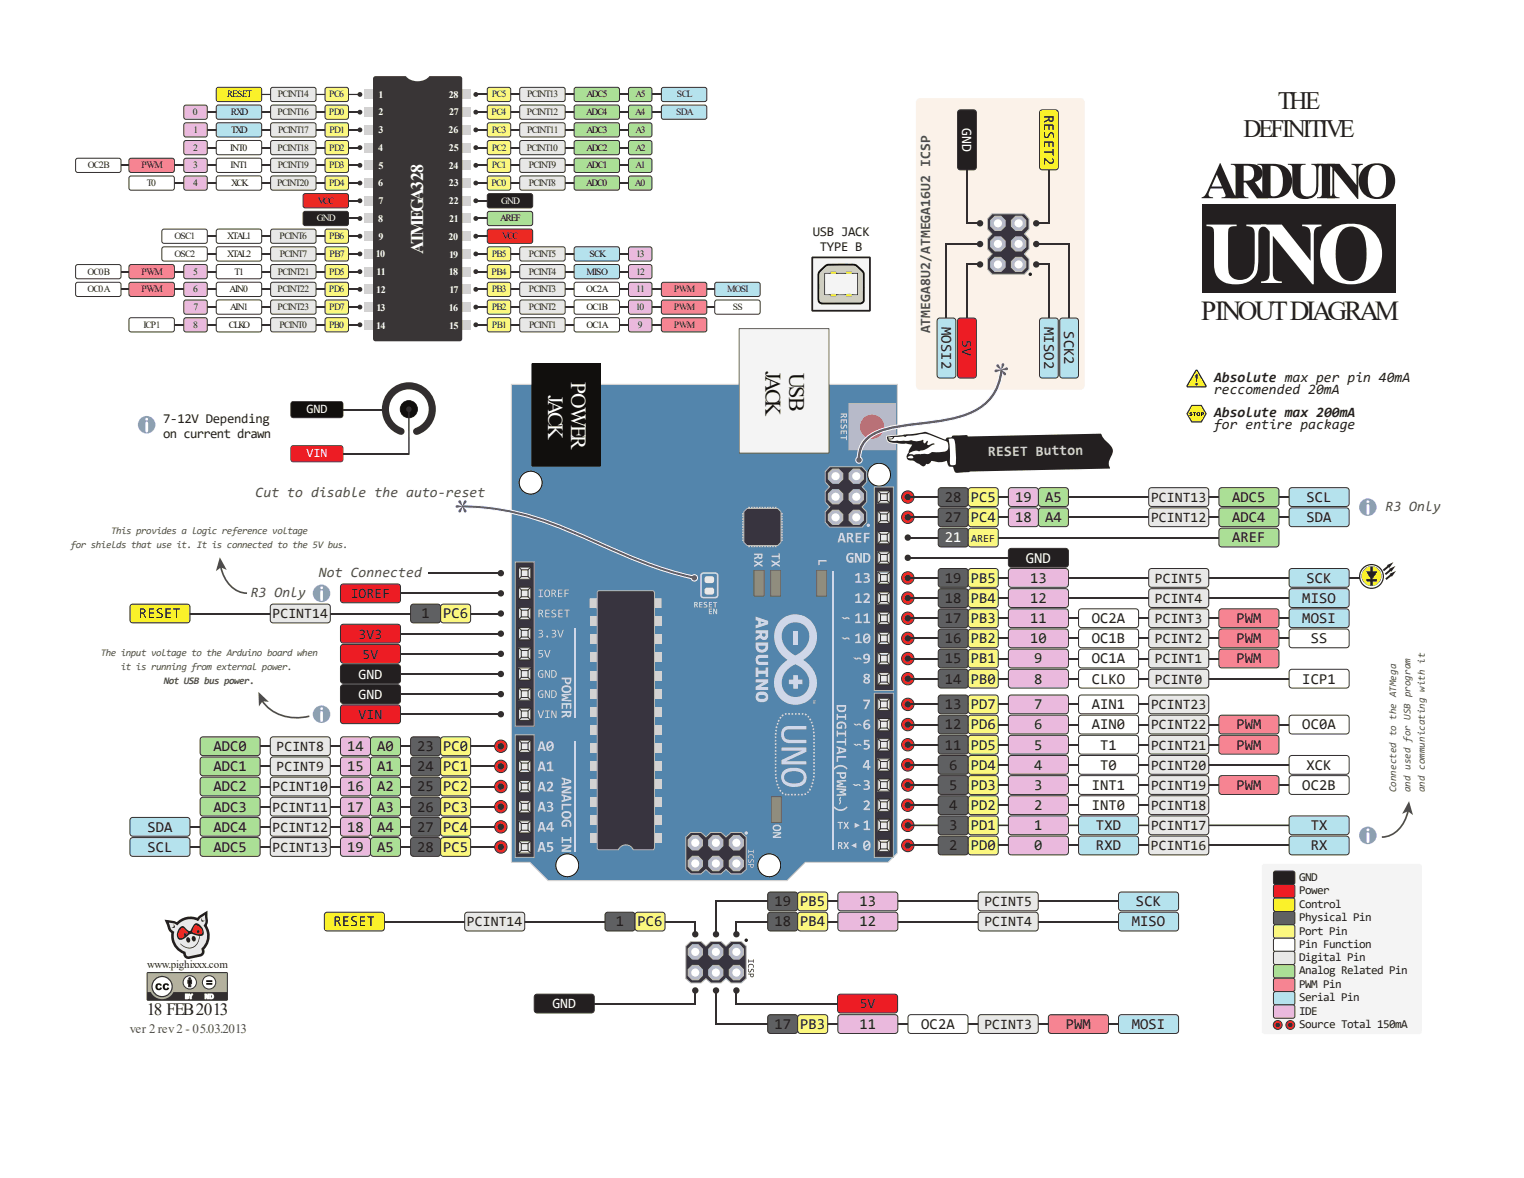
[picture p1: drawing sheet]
<svg xmlns="http://www.w3.org/2000/svg" width="279mm" height="216mm" viewBox="0 0 279 216" stroke-linecap="round" stroke-linejoin="round" font-family="sans-serif">
<defs><g id="words">
<text font-size="16.2" fill="#fff" x="220.8" y="51.9">UNO</text>
<text font-size="9.5" fill="#231f20" x="220.2" y="36.3">ARDUINO</text>
<text font-size="5" fill="#231f20" x="220.2" y="58.7">PINOUTDIAGRAM</text>
<g font-size="4.6" fill="#231f20">
<text x="234.3" y="20.1">THE</text>
<text x="228" y="25.1">DEFINITIVE</text>
</g>
<g font-size="4.1" fill="#110f0d">
<text x="140.4" y="68" transform="rotate(90 140.4 68)">JACK</text>
<text x="144.7" y="68.4" transform="rotate(90 144.7 68.4)">U</text>
<text x="144.7" y="70.8" transform="rotate(90 144.7 70.8)">SB</text>
</g>
<g font-size="4" fill="#fff">
<text x="104.7" y="70.1" transform="rotate(90 104.7 70.1)">POWER</text>
<text x="100.5" y="72.4" transform="rotate(90 100.5 72.4)">JACK</text>
</g>
<g font-size="3.3" fill="#fff">
<text x="77.6" y="40.6" transform="rotate(-90 77.6 40.6)">E</text>
<text x="77.6" y="38.9" transform="rotate(-90 77.6 38.9)">GA328</text>
<text x="77.6" y="46.6" transform="rotate(-90 77.6 46.6)">ATM</text>
</g>
<text font-size="3.2" fill="#231f20" x="26.9" y="186">18 FEB2013</text>
<g font-size="2.8" fill="#231f20">
<text x="191.4" y="21" transform="rotate(90 191.4 21)">RE</text>
<text x="191.4" y="24.1" transform="rotate(90 191.4 24.1)">SET2</text>
<text x="172.6" y="59.9" transform="rotate(90 172.6 59.9)">MOSI2</text>
<text x="191.4" y="59.9" transform="rotate(90 191.4 59.9)">MISO2</text>
<text x="195.1" y="60.7" transform="rotate(90 195.1 60.7)">SCK2</text>
<text x="173.2" y="95.7">27</text>
<text x="173.2" y="92">28</text>
<text x="178" y="95.7">PC4</text>
<text x="178" y="92">PC5</text>
<text x="186.1" y="95.7">18</text>
<text x="186.1" y="92">19</text>
<text x="191.6" y="95.7">A4</text>
<text x="191.6" y="92">A5</text>
<text x="225.9" y="95.7">ADC4</text>
<text x="225.9" y="92">ADC5</text>
<text x="239.5" y="95.7">SDA</text>
<text x="239.5" y="92">SCL</text>
<text x="225.9" y="99.4">AREF</text>
<text x="173.2" y="106.8">19</text>
<text x="178" y="106.8">PB5</text>
<text x="188.8" y="106.8">13</text>
<text x="239.5" y="106.8">SCK</text>
<text x="25.5" y="113.3">RESET</text>
<text x="77.3" y="113.3">1</text>
<text x="81.2" y="113.3">PC6</text>
<text x="173.2" y="110.5">18</text>
<text x="178" y="110.5">PB4</text>
<text x="188.8" y="110.5">12</text>
<text x="238.8" y="110.5">MISO</text>
<text x="173.2" y="117.9">16</text>
<text x="173.2" y="114.2">17</text>
<text x="178" y="117.9">PB2</text>
<text x="178" y="114.2">PB3</text>
<text x="188.8" y="117.9">10</text>
<text x="188.8" y="114.2">11</text>
<text x="200.2" y="117.9">OC1B</text>
<text x="200.2" y="114.2">OC2A</text>
<text x="226.7" y="117.9">PWM</text>
<text x="226.7" y="114.2">PWM</text>
<text x="238.8" y="114.2">MOSI</text>
<text x="240.3" y="117.9">SS</text>
<text x="173.2" y="125.3">14</text>
<text x="173.2" y="121.6">15</text>
<text x="178" y="125.3">PB0</text>
<text x="178" y="121.6">PB1</text>
<text x="189.6" y="125.3">8</text>
<text x="189.6" y="121.6">9</text>
<text x="200.2" y="125.3">CLKO</text>
<text x="200.2" y="121.6">OC1A</text>
<text x="226.7" y="121.6">PWM</text>
<text x="238.8" y="125.3">ICP1</text>
<text x="173.2" y="130">13</text>
<text x="178" y="130">PD7</text>
<text x="189.6" y="130">7</text>
<text x="200.2" y="130">AIN1</text>
<text x="39.1" y="137.7">ADC0</text>
<text x="63.6" y="137.7">14</text>
<text x="69.2" y="137.7">A0</text>
<text x="76.5" y="137.7">23</text>
<text x="81.2" y="137.7">PC0</text>
<text x="173.2" y="133.7">12</text>
<text x="173.2" y="137.4">11</text>
<text x="178" y="133.7">PD6</text>
<text x="178" y="137.4">PD5</text>
<text x="189.6" y="133.7">6</text>
<text x="189.6" y="137.4">5</text>
<text x="200.2" y="133.7">AIN0</text>
<text x="201.7" y="137.4">T1</text>
<text x="226.7" y="133.7">PWM</text>
<text x="226.7" y="137.4">PWM</text>
<text x="238.8" y="133.7">OC0A</text>
<text x="39.1" y="141.3">ADC1</text>
<text x="63.6" y="141.4">15</text>
<text x="69.2" y="141.4">A1</text>
<text x="76.5" y="141.3">24</text>
<text x="81.2" y="141.3">PC1</text>
<text x="174" y="141.1">6</text>
<text x="178" y="141.1">PD4</text>
<text x="189.6" y="141.1">4</text>
<text x="201.7" y="141.1">T0</text>
<text x="239.5" y="141.1">XCK</text>
<text x="39.1" y="148.7">ADC3</text>
<text x="39.1" y="145">ADC2</text>
<text x="63.6" y="148.7">17</text>
<text x="63.6" y="145">16</text>
<text x="69.2" y="148.7">A3</text>
<text x="69.2" y="145">A2</text>
<text x="76.5" y="148.7">26</text>
<text x="76.5" y="145">25</text>
<text x="81.2" y="148.7">PC3</text>
<text x="81.2" y="145">PC2</text>
<text x="174" y="148.5">4</text>
<text x="174" y="144.8">5</text>
<text x="178" y="148.5">PD2</text>
<text x="178" y="144.8">PD3</text>
<text x="189.6" y="148.5">2</text>
<text x="189.6" y="144.8">3</text>
<text x="200.2" y="148.5">INT0</text>
<text x="200.2" y="144.8">INT1</text>
<text x="226.7" y="144.8">PWM</text>
<text x="238.8" y="144.8">OC2B</text>
<text x="27" y="152.4">SDA</text>
<text x="39.1" y="152.4">ADC4</text>
<text x="63.6" y="152.4">18</text>
<text x="69.2" y="152.4">A4</text>
<text x="76.5" y="152.4">27</text>
<text x="81.2" y="152.4">PC4</text>
<text x="174" y="155.8">2</text>
<text x="174" y="152.2">3</text>
<text x="178" y="155.8">PD0</text>
<text x="178" y="152.2">PD1</text>
<text x="189.6" y="155.8">0</text>
<text x="189.6" y="152.2">1</text>
<text x="200.9" y="155.8">RXD</text>
<text x="200.9" y="152.2">TXD</text>
<text x="240.3" y="155.8">RX</text>
<text x="240.3" y="152.2">TX</text>
<text x="27" y="156.1">SCL</text>
<text x="39.1" y="156.1">ADC5</text>
<text x="63.6" y="156.1">19</text>
<text x="69.2" y="156.1">A5</text>
<text x="76.5" y="156.1">28</text>
<text x="81.2" y="156.1">PC5</text>
<text x="142" y="166.1">19</text>
<text x="146.7" y="166.1">PB5</text>
<text x="157.6" y="166.1">13</text>
<text x="208.3" y="166.1">SCK</text>
<text x="61.1" y="169.8">RESET</text>
<text x="112.9" y="169.8">1</text>
<text x="116.9" y="169.8">PC6</text>
<text x="142" y="169.8">18</text>
<text x="146.7" y="169.8">PB4</text>
<text x="157.6" y="169.8">12</text>
<text x="207.5" y="169.8">MISO</text>
<text x="142" y="188.6">17</text>
<text x="146.7" y="188.6">PB3</text>
<text x="157.6" y="188.6">11</text>
<text x="168.9" y="188.6">OC2A</text>
<text x="195.4" y="188.6">PWM</text>
<text x="207.5" y="188.6">MOSI</text>
</g>
<g font-size="2.8" fill="#fff">
<text x="173.2" y="99.4">21</text>
<text x="188.1" y="103.1">GND</text>
</g>
<g font-size="2.6" fill="#fff">
<text x="176.4" y="23.5" transform="rotate(90 176.4 23.5)">GND</text>
<text x="65.7" y="124.4">GND</text>
<text x="65.7" y="128.1">GND</text>
<text x="101.3" y="184.8">GND</text>
</g>
<g font-size="2.6" fill="#4f4c4d">
<text x="170.5" y="61.1" transform="rotate(-90 170.5 61.1)">ATMEGA8U2/ATMEGA16U2 ICSP</text>
<text x="46.9" y="91.1">Cut to disable the auto-reset</text>
<text x="254" y="93.7">R3 Only</text>
<text x="58.5" y="105.8">Not Connected</text>
<text x="46" y="109.5">R3 Only</text>
</g>
<g font-size="2.6" fill="#231f20">
<text x="176.4" y="62.3" transform="rotate(90 176.4 62.3)">5V</text>
<text x="222.6" y="70">Absolute max per pin 40mA</text>
<text x="222.6" y="72.1">reccomended 20mA</text>
<text x="222.6" y="76.5">Absolute max 200mA</text>
<text x="222.6" y="78.6">for entire package</text>
<text x="211" y="95.7">PCINT12</text>
<text x="211" y="92">PCINT13</text>
<text x="211.7" y="106.8">PCINT5</text>
<text x="50" y="113.3">PCINT14</text>
<text x="64.3" y="109.6">IOREF</text>
<text x="211.7" y="110.5">PCINT4</text>
<text x="65.7" y="117">3V3</text>
<text x="211.7" y="117.9">PCINT2</text>
<text x="211.7" y="114.2">PCINT3</text>
<text x="66.5" y="120.7">5V</text>
<text x="211.7" y="125.3">PCINT0</text>
<text x="211.7" y="121.6">PCINT1</text>
<text x="65.7" y="131.8">VIN</text>
<text x="211" y="130">PCINT23</text>
<text x="50.7" y="137.7">PCINT8</text>
<text x="211" y="133.7">PCINT22</text>
<text x="211" y="137.4">PCINT21</text>
<text x="50.7" y="141.3">PCINT9</text>
<text x="211" y="141.1">PCINT20</text>
<text x="50" y="148.7">PCINT11</text>
<text x="50" y="145">PCINT10</text>
<text x="211" y="148.5">PCINT18</text>
<text x="211" y="144.8">PCINT19</text>
<text x="50" y="152.4">PCINT12</text>
<text x="211" y="155.8">PCINT16</text>
<text x="211" y="152.2">PCINT17</text>
<text x="50" y="156.1">PCINT13</text>
<text x="180.5" y="166.1">PCINT5</text>
<text x="85.6" y="169.8">PCINT14</text>
<text x="180.5" y="169.8">PCINT4</text>
<text x="157.6" y="184.8">5V</text>
<text x="180.5" y="188.6">PCINT3</text>
</g>
<text font-size="2.6" fill="#d3d2d2" x="181.2" y="83.7" transform="rotate(-1 181.2 83.7)">RESET Button</text>
<g font-size="2.5" fill="#231f20">
<text x="149" y="43.3">USB JACK</text>
<text x="150.3" y="46">TYPE B</text>
<text x="29.9" y="77.6">7-12V Depending</text>
<text x="29.9" y="80.2">on current drawn</text>
</g>
<text font-size="2.4" fill="#4f4c4d" x="23.8" y="189.3">ver 2 rev2 - 05.03.2013</text>
<g font-size="2.3" fill="#fff">
<text x="56.2" y="75.7">GND</text>
<text x="56.2" y="83.8">VIN</text>
<text x="66.3" y="82.9">2.1mm</text>
</g>
<g font-size="2.2" fill="#231f20">
<text x="238.2" y="161.4">GND</text>
<text x="238.2" y="163.9">Power</text>
<text x="238.2" y="166.4">Control</text>
<text x="238.2" y="168.8">Physical Pin</text>
<text x="238.2" y="171.3">Port Pin</text>
<text x="238.2" y="173.8">Pin Function</text>
<text x="238.2" y="176.1">Digital Pin</text>
<text x="238.2" y="178.6">Analog Related Pin</text>
<text x="238.2" y="181.1">PWM Pin</text>
<text x="238.2" y="183.5">Serial Pin</text>
<text x="238.2" y="186">IDE</text>
<text x="238.2" y="188.4">Source Total 150mA</text>
</g>
<g font-size="2" fill="#231f20">
<text x="178.1" y="99.2">AREF</text>
<text x="27" y="177.3">www.pighixxx.com</text>
</g>
<g font-size="1.8" fill="#110f0d">
<text x="41.6" y="17.8">RESET</text>
<text x="107.5" y="17.8">ADC5</text>
<text x="42.3" y="21.1">RXD</text>
<text x="107.5" y="21.1">ADC4</text>
<text x="42.2" y="27.6">INT0</text>
<text x="42.4" y="24.3">TXD</text>
<text x="107.5" y="24.3">ADC3</text>
<text x="107.5" y="27.6">ADC2</text>
<text x="42.3" y="30.8">INT1</text>
<text x="42.4" y="34.1">XCK</text>
<text x="107.4" y="34.1">ADC0</text>
<text x="107.5" y="30.8">ADC1</text>
<text x="58.3" y="37.3">VCC</text>
<text x="91.7" y="40.6">AREF</text>
<text x="41.6" y="47.1">XTAL2</text>
<text x="41.6" y="43.8">XTAL1</text>
<text x="92.1" y="43.8">VCC</text>
<text x="108.1" y="47.1">SCK</text>
<text x="42.1" y="53.6">AIN0</text>
<text x="43" y="50.3">T1</text>
<text x="107.5" y="53.6">OC2A</text>
<text x="107.5" y="50.3">MISO</text>
<text x="42.2" y="56.8">AIN1</text>
<text x="107.5" y="56.8">OC1B</text>
<text x="42" y="60.1">CLKO</text>
<text x="107.5" y="60.1">OC1A</text>
</g>
<g font-size="1.8" fill="#231f20">
<text x="50.9" y="17.8">PCINT14</text>
<text x="60.4" y="17.8">PC6</text>
<text x="90.2" y="17.8">PC5</text>
<text x="96.6" y="17.8">PCINT13</text>
<text x="116.5" y="17.8">A5</text>
<text x="124.1" y="17.8">SCL</text>
<text x="35.4" y="21.1">0</text>
<text x="50.9" y="21.1">PCINT16</text>
<text x="60.3" y="21.1">PD0</text>
<text x="90.1" y="21.1">PC4</text>
<text x="96.6" y="21.1">PCINT12</text>
<text x="116.4" y="21.1">A4</text>
<text x="124" y="21.1">SDA</text>
<text x="35.4" y="27.6">2</text>
<text x="35.5" y="24.3">1</text>
<text x="50.9" y="27.6">PCINT18</text>
<text x="51" y="24.3">PCINT17</text>
<text x="60.4" y="27.6">PD2</text>
<text x="60.4" y="24.3">PD1</text>
<text x="90.2" y="24.3">PC3</text>
<text x="90.2" y="27.6">PC2</text>
<text x="96.6" y="27.6">PCINT10</text>
<text x="96.7" y="24.3">PCINT11</text>
<text x="116.5" y="24.3">A3</text>
<text x="116.5" y="27.6">A2</text>
<text x="16.1" y="30.8">OC2B</text>
<text x="25.9" y="30.8">PWM</text>
<text x="26.9" y="34.1">T0</text>
<text x="35.4" y="34.1">4</text>
<text x="35.4" y="30.8">3</text>
<text x="50.8" y="34.1">PCINT20</text>
<text x="50.9" y="30.8">PCINT19</text>
<text x="60.3" y="34.1">PD4</text>
<text x="60.4" y="30.8">PD3</text>
<text x="90.1" y="34.1">PC0</text>
<text x="90.2" y="30.8">PC1</text>
<text x="96.9" y="34.1">PCINT8</text>
<text x="97" y="30.8">PCINT9</text>
<text x="116.4" y="34.1">A0</text>
<text x="116.5" y="30.8">A1</text>
<text x="32" y="47.1">OSC2</text>
<text x="32" y="43.8">OSC1</text>
<text x="51.3" y="43.8">PCINT6</text>
<text x="51.3" y="47.1">PCINT7</text>
<text x="60.4" y="43.8">PB6</text>
<text x="60.4" y="47.1">PB7</text>
<text x="90.1" y="47.1">PB5</text>
<text x="97" y="47.1">PCINT5</text>
<text x="116.6" y="47.1">13</text>
<text x="16" y="53.6">OC0A</text>
<text x="16" y="50.3">OC0B</text>
<text x="25.9" y="50.3">PWM</text>
<text x="25.9" y="53.6">PWM</text>
<text x="35.4" y="53.6">6</text>
<text x="35.4" y="50.3">5</text>
<text x="50.9" y="53.6">PCINT22</text>
<text x="50.9" y="50.3">PCINT21</text>
<text x="60.3" y="53.6">PD6</text>
<text x="60.4" y="50.3">PD5</text>
<text x="90.1" y="50.3">PB4</text>
<text x="90.1" y="53.6">PB3</text>
<text x="96.9" y="50.3">PCINT4</text>
<text x="97" y="53.6">PCINT3</text>
<text x="116.6" y="50.3">12</text>
<text x="116.7" y="53.6">11</text>
<text x="123.5" y="53.6">PWM</text>
<text x="133.3" y="53.6">MOSI</text>
<text x="35.4" y="56.8">7</text>
<text x="50.9" y="56.8">PCINT23</text>
<text x="60.4" y="56.8">PD7</text>
<text x="90.1" y="56.8">PB2</text>
<text x="97" y="56.8">PCINT2</text>
<text x="116.6" y="56.8">10</text>
<text x="123.5" y="56.8">PWM</text>
<text x="134.3" y="56.8">SS</text>
<text x="26.3" y="60.1">ICP1</text>
<text x="35.4" y="60.1">8</text>
<text x="51.2" y="60.1">PCINT0</text>
<text x="60.3" y="60.1">PB0</text>
<text x="90.2" y="60.1">PB1</text>
<text x="97" y="60.1">PCINT1</text>
<text x="117" y="60.1">9</text>
<text x="123.5" y="60.1">PWM</text>
</g>
<g font-size="1.8" fill="#fff">
<text x="69.4" y="17.9">1</text>
<text x="82.3" y="17.9">28</text>
<text x="69.4" y="21.2">2</text>
<text x="82.3" y="21.2">27</text>
<text x="69.4" y="27.7">4</text>
<text x="69.4" y="24.4">3</text>
<text x="82.3" y="24.4">26</text>
<text x="82.3" y="27.7">25</text>
<text x="69.3" y="34.2">6</text>
<text x="69.4" y="30.9">5</text>
<text x="82.3" y="30.9">24</text>
<text x="82.3" y="34.2">23</text>
<text x="58.1" y="40.6">GND</text>
<text x="69.3" y="40.7">8</text>
<text x="69.4" y="37.4">7</text>
<text x="82.3" y="37.4">22</text>
<text x="82.3" y="40.7">21</text>
<text x="91.9" y="37.3">GND</text>
<text x="68.9" y="47.2">10</text>
<text x="69.4" y="43.9">9</text>
<text x="82.2" y="43.9">20</text>
<text x="82.4" y="47.2">19</text>
<text x="69" y="53.7">12</text>
<text x="69" y="50.4">11</text>
<text x="82.3" y="50.5">18</text>
<text x="82.4" y="53.7">17</text>
<text x="69" y="57">13</text>
<text x="82.3" y="57">16</text>
<text x="69" y="60.2">14</text>
<text x="82.3" y="60.2">15</text>
</g>
<g font-size="1.8" fill="#4f4c4d">
<text x="13" y="100.5">for shields that use it. It is connected to the 5V bus.</text>
<text x="20.4" y="97.9">This provides a logic reference voltage</text>
<text x="18.5" y="120.2">The input voltage to the Arduino board when</text>
<text x="22.2" y="122.8">it is running from external power.</text>
<text x="30" y="125.4">Not USB bus power.</text>
<text x="256" y="145.2" transform="rotate(-90 256 145.2)">Connected to the ATMega</text>
<text x="258.6" y="145.2" transform="rotate(-90 258.6 145.2)">and used for USB program</text>
<text x="261.2" y="145.2" transform="rotate(-90 261.2 145.2)">and communicating with it</text>
</g>
<g font-size="1.3" fill="#fff">
<text x="33.9" y="183.1">BY</text>
<text x="37.5" y="183.1">ND</text>
</g>
</g></defs>
<path d="M27 178.3l14.5-.1 .2 .2v4.8l-.2 .1h-14.4l-.1-.1z" fill="#a7b1a6"/>
<path d="M27 178.3l14.5-.1 .2 .2v4.8l-.2 .1h-14.4l-.1-.1z" fill="none" stroke="#322e2f" stroke-width=".18"/>
<path d="M27 181.8h14.6l.1 1.5h-14.7z" fill="#322e2f"/>
<circle cx="29.7" cy="180.8" r="2.31" fill="#a7b1a6"/>
<circle cx="29.7" cy="180.8" r="1.85" fill="#fff"/>
<circle cx="29.7" cy="180.8" r="1.85" fill="none" stroke="#322e2f" stroke-width=".22"/>
<circle cx="34.8" cy="180" r="1.22" fill="#fff"/>
<circle cx="34.8" cy="180" r="1.22" fill="none" stroke="#322e2f" stroke-width=".18"/>
<circle cx="38.3" cy="180" r="1.22" fill="#fff"/>
<circle cx="38.3" cy="180" r="1.22" fill="none" stroke="#322e2f" stroke-width=".18"/>
<g fill="#110f0d">
<path d="M28.7 180.4l.6-.2 .4 .4-.4 .1a.23 .23 0 0 0-.2-.2 .23 .23 0 0 0-.2 .2l.1 .5h.2l.2-.2 .3 .1a.64 .64 0 0 1-1 .3 .64 .64 0 0 1 0-1z"/>
<path d="M30 180.4l.7-.2 .3 .4-.3 .1a.23 .23 0 0 0-.3-.2 .23 .23 0 0 0-.2 .2l.1 .5h.2l.2-.2 .3 .1a.64 .64 0 0 1-.9 .3 .64 .64 0 0 1-.1-1z"/>
<path d="M34.5 179.6h.6l-.1 1.2h-.4z"/>
</g>
<path d="M34.5 179.6h.6l-.1 1.2h-.4z" fill="none" stroke="#322e2f" stroke-width=".18"/>
<circle cx="34.8" cy="179.4" r=".17" fill="#110f0d"/>
<circle cx="34.8" cy="179.4" r=".17" fill="none" stroke="#322e2f" stroke-width=".18"/>
<path d="M37.8 180.2h1.1v.3h-1.1zM37.8 179.7h1.1v.3h-1.1z" fill="#110f0d"/>
<path d="M34 182.2l.5 .1v.3l.1 .2-.1 .2-.5 .1zM34.1 182.3h.3v.2h-.3zM34.1 182.7h.3v.2h-.3zM34.6 182.2h.2l.2 .4 .1-.4h.2l-.3 .5v.4h-.1v-.4zM37.6 182.2h.2l.3 .6v-.6h.2v.9h-.3l-.2-.7v.7h-.2zM38.4 182.2h.6a.5 .5 0 0 1-.3 .9h-.3zM38.6 182.3a.3 .3 0 0 1 .3 .3 .3 .3 0 0 1-.3 .3z" fill="none" stroke="#fff" stroke-width=".18"/>
<path d="M30.4 168.7l1.4 .2 .6 .3a3.8 3.8 0 0 1 3.9-.8l.4-.5 1.2-.7v.5a2.36 2.36 0 0 1-.2 1.9 3.4 3.4 0 0 1-.4 4.3 .86 .86 0 0 1-.6 1.3l-2 .4a.83 .83 0 0 1-1-.9 3.4 3.4 0 0 1-2.1-3.8 4 4 0 0 1-1.1-2z" fill="#231f20"/>
<path d="M30.4 168.7l1.4 .2 .6 .3a3.8 3.8 0 0 1 3.9-.8l.4-.5 1.2-.7v.5a2.36 2.36 0 0 1-.2 1.9 3.4 3.4 0 0 1-.4 4.3 .86 .86 0 0 1-.6 1.3l-2 .4a.83 .83 0 0 1-1-.9 3.4 3.4 0 0 1-2.1-3.8 4 4 0 0 1-1.1-2z" fill="none" stroke="#231f20" stroke-width=".31"/>
<path d="M30.7 168.9l1.3 .2 .5 .3a3.2 3.2 0 0 1 3.8-.8l.3-.5 1.1-.7v.3a2.19 2.19 0 0 1-.2 1.9 3.2 3.2 0 0 1-.4 4.3 .74 .74 0 0 1-.4 1.1l-2 .4a.81 .81 0 0 1-.9-.9 3.2 3.2 0 0 1-2-3.7 1.63 1.63 0 0 1-.9-1.3z" fill="#e9e9e9"/>
<path d="M30.7 168.9l1.3 .2 .5 .3a3.2 3.2 0 0 1 3.8-.8l.3-.5 1.1-.7v.3a2.19 2.19 0 0 1-.2 1.9 3.2 3.2 0 0 1-.4 4.3 .74 .74 0 0 1-.4 1.1l-2 .4a.81 .81 0 0 1-.9-.9 3.2 3.2 0 0 1-2-3.7 1.63 1.63 0 0 1-.9-1.3zM31.8 170.8l-.1 .2M36.2 168.6h.1M37.5 169.6l.1 .1" fill="none" stroke="#231f20" stroke-width=".31"/>
<g fill="#231f20">
<path d="M33 172.9a1.93 1.93 0 0 0 2.3 .7 1.93 1.93 0 0 0 1.2-2l.1-.4a1.98 1.98 0 0 1-.8 2.3 1.98 1.98 0 0 1-2.4-.2z" fill-rule="evenodd"/>
<path d="M32.9 170l.4-.2a.59 .59 0 0 1 .7 .3 .84 .84 0 0 0 .9 .5l.1-.1a1.4 1.4 0 0 1 1.2-1.3l.3 .2a1.9 1.9 0 0 1 .8 1.8 1.2 1.2 0 0 1-1.5 .2l-.5-.2a.91 .91 0 0 0-1 .4l-.5 .4a.77 .77 0 0 1-1.3-.2 1.8 1.8 0 0 1 .4-1.8z" fill-rule="evenodd"/>
</g>
<g fill="#f68712">
<path d="M33.1 170.3l.5-.2 .8 .7a1.45 1.45 0 0 1-1.5 1.1 1.13 1.13 0 0 1 .2-1.6z" fill-rule="evenodd"/>
<path d="M35.7 169.7a1.22 1.22 0 0 1 1.4 1.3 1.45 1.45 0 0 1-1.9-.3z" fill-rule="evenodd"/>
</g>
<path d="M34.3 172a.3 .3 0 0 1 .4 .2 .3 .3 0 0 1-.2 .4l-.2-.3z" fill-rule="evenodd" fill="#231f20"/>
<path d="M34.3 172a.3 .3 0 0 1 .4 .2 .3 .3 0 0 1-.2 .4l-.2-.3z" fill="none" stroke="#231f20" stroke-width=".31"/>
<path d="M35.4 171.8a.3 .3 0 0 1 .3 .2 .3 .3 0 0 1-.2 .4l-.2-.3z" fill-rule="evenodd" fill="#231f20"/>
<path d="M35.4 171.8a.3 .3 0 0 1 .3 .2 .3 .3 0 0 1-.2 .4l-.2-.3z" fill="none" stroke="#231f20" stroke-width=".31"/>
<g fill="#231f20">
<path d="M37 168.1l.1 .6h.6l-.6 .2-.2-.1z" fill-rule="evenodd"/>
<path d="M31.7 169.3l.4 .6-.1 .1h-.7l.5-.2z" fill-rule="evenodd"/>
<path d="M33.8 171l.2 .1 .2-.1v.3l.1 .2h-.3l-.1 .2-.1-.2-.2-.1 .2-.2z" fill-rule="evenodd"/>
<path d="M36 170.6l.2-.1 .1-.2 .2 .3h.2l-.2 .2 .1 .2-.3-.1-.2 .1v-.2z" fill-rule="evenodd"/>
</g>
<circle cx="58.9" cy="108.7" r="1.61" fill="#9595d2"/>
<path d="M58.7 107.7a.25 .25 0 0 1 .5 0 .25 .25 0 0 1-.5 0zM58.8 108.3l.3-.1 .1 .1v1.5a.24 .24 0 0 1-.2 .3 .24 .24 0 0 1-.3-.3z" fill="#fff"/>
<circle cx="58.9" cy="130.9" r="1.61" fill="#9595d2"/>
<path d="M58.7 129.9a.25 .25 0 0 1 .5 0 .25 .25 0 0 1-.5 0zM58.8 130.4h.3l.1 .1v1.5a.24 .24 0 0 1-.2 .3 .24 .24 0 0 1-.3-.3z" fill="#fff"/>
<path d="M220.3 37.5h35.5v16.2h-35.5z" fill="#231f20"/>
<path d="M93.8 70.4h70.7v86l-1.7 1.6h-15.1l-3.4 3.4h-43.8l-3.4-3.4h-3.3z" fill="#5385ac"/>
<path d="M93.8 70.4h70.7v86l-1.7 1.6h-15.1l-3.4 3.4h-43.8l-3.4-3.4h-3.3z" fill="none" stroke="#d3d2d2" stroke-width=".18"/>
<circle cx="104" cy="158.6" r="2.09" fill="#fff"/>
<circle cx="104" cy="158.6" r="2.09" fill="none" stroke="#110f0d" stroke-width=".18"/>
<circle cx="141" cy="158.6" r="2.09" fill="#fff"/>
<circle cx="141" cy="158.6" r="2.09" fill="none" stroke="#110f0d" stroke-width=".18"/>
<circle cx="161.2" cy="87" r="2.09" fill="#fff"/>
<circle cx="161.2" cy="87" r="2.09" fill="none" stroke="#110f0d" stroke-width=".18"/>
<circle cx="97.3" cy="88.5" r="2.09" fill="#fff"/>
<circle cx="97.3" cy="88.5" r="2.09" fill="none" stroke="#110f0d" stroke-width=".18"/>
<path d="M97.5 66.7h12.5v18.7h-12.5z" fill="#110f0d"/>
<path d="M97.5 66.7h12.5v18.7h-12.5z" fill="none" stroke="#110f0d" stroke-width=".18"/>
<path d="M135.5 60.2h16.5v22.8h-16.5z" fill="#f4f4f4"/>
<path d="M135.5 60.2h16.5v22.8h-16.5z" fill="none" stroke="#656263" stroke-width=".18"/>
<g fill="#cbd5e9">
<path d="M144.2 122.9l.7-.6 .9-.5a3.5 3.5 0 0 1 2.3 4.6 2.55 2.55 0 0 1-3.3 1.1 2.55 2.55 0 0 1-1.4-3.2l.3-.7zM143.9 114.8a2.62 2.62 0 0 1 3.6-.1 2.62 2.62 0 0 1 .5 3.5l-.5 .7-.7 .7-1 .5a3.8 3.8 0 0 1-2.2-4.7zM143.3 113.5a4.7 4.7 0 0 0 1.1 7.4 4.6 4.6 0 0 0-1.1 7.4 4 4 0 0 0 5.4-.4 4 4 0 0 0 .3-5.3l-.8-.9-.9-.8a4.6 4.6 0 0 0 1.1-7.4 4 4 0 0 0-5.1 0z" fill-rule="evenodd"/>
<path d="M145.4 115.6h.8v2.5h-.8z" fill-rule="evenodd"/>
<path d="M144.6 124.5h.8v-.8h.9v.8h.8v.9h-.8v.8h-.9v-.8h-.8z" fill-rule="evenodd"/>
<path d="M139 118.3a.65 .65 0 0 0 .7 .7 .65 .65 0 0 0 .6-.7zM138.5 117.7h2.3a1.47 1.47 0 0 1-.7 1.9 1.12 1.12 0 0 1-1.6-1.2z" fill-rule="evenodd"/>
<path d="M138.7 120.2l.6-.2h1.5v.6h-1.7a.35 .35 0 0 0-.1 .4 .35 .35 0 0 0 .3 .3h1.5v.6h-1.5a.99 .99 0 0 1-.6-1.7z" fill-rule="evenodd"/>
<path d="M138.5 122.3h.5v.6h1.4v-.6h.4v1.8h-.4v-.6h-1.4v.6h-.5z" fill-rule="evenodd"/>
<path d="M138.5 124.5h2.3v.6l-1.4 .8h1.4v.6h-2.3v-.7l1.4-.7h-1.4z" fill-rule="evenodd"/>
<path d="M138.7 127.1a1.4 1.4 0 0 1 2.1 .3 .97 .97 0 0 1-.1 1 .97 .97 0 0 1-1 .3 .99 .99 0 0 1-1.1-.5 .99 .99 0 0 1 .1-1.1zM139.1 127.5l-.1 .2a.82 .82 0 0 0 1.4 0 .86 .86 0 0 0-1.3-.2z" fill-rule="evenodd"/>
<path d="M139.5 113.9l.7 .2-.7 .2zM138.5 113v.7l.5 .1v.6l-.5 .2v.6l2.3-.8v-.6z" fill-rule="evenodd"/>
<path d="M139.7 116.1h.6l-.1 .5h-.4zM138.5 115.5v.6h.8v.2l-.8 .5v.6l.9-.5a.77 .77 0 0 0 .7 .4 .77 .77 0 0 0 .7-.4v-1.4z" fill-rule="evenodd"/>
</g>
<g fill="#cbd5e9">
<path d="M143.6 133.4l.9-.3 3.3-.1v.7h-3a.97 .97 0 0 0-1.1 .9 .97 .97 0 0 0 1.1 1h3v.6h-2.9a1.65 1.65 0 0 1-1.6-1 1.65 1.65 0 0 1 .3-1.8z"/>
<path d="M143.3 137h4.5v.8l-3.7 1.7h3.7v.6h-4.5v-.8l3.7-1.7h-3.7z"/>
<path d="M149 128.6h.5l-.3 .2 .3 .1h-.5h.4l-.4-.1 .4-.1zM149 128.4l.5-.1v.3z"/>
<path d="M143.5 145.1l-.3 .3 .3 .2 .2-.3zM142.9 144.9l.1 .2 .3-.1-.2-.3zM142.6 144.3l.1 .3 .3-.2-.2-.2zM142.3 143.7l.1 .3 .3-.1-.1-.3zM142.2 143.1l.1 .3 .3-.1-.1-.3zM142.1 142.5v.3l.3-.1v-.3zM142 141.8l.1 .3h.3v-.3zM142 141.2v.3h.3v-.3zM142 140.6v.3h.3v-.3zM142 139.9v.3h.3v-.3zM142 139.3v.3h.3v-.3zM142 138.7v.3h.3v-.3zM142 138.1v.3h.3v-.3zM142 137.5v.3h.3v-.3zM142 136.8v.4h.3v-.4zM142 136.2v.3h.3v-.3zM142 135.6v.3h.3v-.3zM142 135v.3h.3v-.3zM142.1 134.3l-.1 .4h.4v-.3zM142.1 133.7v.3l.3 .1v-.3zM142.3 133.1l-.1 .3 .3 .1 .1-.3zM142.4 132.5l-.1 .3 .3 .1 .1-.3zM142.7 131.9l-.1 .3 .2 .1 .2-.3zM143 131.3l-.1 .3 .2 .2 .2-.3zM143.3 131.1l.2 .2 .2-.2-.2-.2zM143.9 130.7v.3h.3v-.3zM144.5 130.7v.3h.3v-.3zM145.1 130.7v.3h.3v-.3zM145.7 130.7v.3h.4v-.3zM146.4 130.7v.3h.3v-.3zM147 130.7v.3h.3v-.3zM147.6 130.8l-.1 .2 .3 .2 .2-.3zM148 131.4l.2 .2 .2-.2-.2-.3zM148.3 131.8l.2 .3 .3-.1-.2-.3zM148.6 132.4l.1 .2 .3-.1-.1-.3zM148.8 132.9l.1 .3h.3l-.1-.4zM148.9 133.5l.1 .3h.3v-.3zM149 134.1l.1 .3h.3l-.1-.3zM149.1 134.7v.3h.3v-.3zM149.1 135.4v.3h.3v-.3zM149.1 136v.3h.3v-.3zM149.1 136.6v.3h.3v-.3zM149.1 137.2v.3h.3v-.3zM149.1 137.8v.3h.3v-.3zM149.1 138.4v.4h.3v-.4zM149.1 139.1v.3h.3v-.3zM149.1 139.7v.3h.3v-.3zM149.1 140.3v.3h.3v-.3zM149.1 140.9v.3h.3v-.3zM149.1 141.5v.4h.3v-.4zM149.1 142.2l-.1 .3h.3l.1-.3zM149 142.8l-.1 .2 .3 .1 .1-.3zM148.9 143.4l-.1 .3 .3 .1 .1-.4zM148.7 144l-.1 .2 .3 .1 .1-.2zM148.4 144.5l-.1 .3 .2 .1 .2-.3zM148.1 145l-.2 .2 .2 .2 .2-.2zM147.4 145.5l.1 .3 .3-.2-.1-.2zM146.9 145.5v.3h.3v-.3zM146.3 145.5v.3h.3v-.3zM145.6 145.5v.3h.3v-.3zM145 145.5v.3h.3v-.3zM144.4 145.5v.3h.3v-.3zM143.9 145.4l-.1 .3 .4 .1v-.3z"/>
<path d="M144 141.8a1.11 1.11 0 0 0-.1 1.3 1.11 1.11 0 0 0 1.2 .5h.2a1.58 1.58 0 0 0 2-1.1 1.45 1.45 0 0 0-1.7-1.1 2.11 2.11 0 0 0-1.6 .4zM143.6 141.3a3.1 3.1 0 0 1 4 .3 1.73 1.73 0 0 1 0 1.9 1.73 1.73 0 0 1-1.7 .7 2.12 2.12 0 0 1-2.7-1.8l.1-.5z"/>
</g>
<path d="M155.6 74h8.5v8.4h-8.5z" fill="#b7bac9"/>
<path d="M155.6 74h8.5v8.4h-8.5z" fill="none" stroke="#bdbcbc" stroke-width=".18"/>
<circle cx="159.9" cy="78.2" r="2.2" fill="#cc467c"/>
<path d="M94.4 103h3.5v30.1h-3.5z" fill="#38343f"/>
<path d="M94.4 103h3.5v30.1h-3.5z" fill="none" stroke="#bdbcbc" stroke-width=".18"/>
<path d="M95.1 107.6h2.2v2.3h-2.2z" fill="#e8e9e9"/>
<path d="M95.1 107.6h2.2v2.3h-2.2z" fill="none" stroke="#322e2f" stroke-width=".18"/>
<path d="M95.6 108.1h1.2v1.3h-1.2z" fill="#e8e9e9"/>
<path d="M95.1 107.6l.5 .5M95.6 109.4l-.5 .5M95.6 108.1h1.2v1.3h-1.2zM96.8 109.3l.5 .6M97.3 107.6l-.5 .5" fill="none" stroke="#322e2f" stroke-width=".18"/>
<path d="M95.1 111.3h2.2v2.3h-2.2z" fill="#e8e9e9"/>
<path d="M95.1 111.3h2.2v2.3h-2.2z" fill="none" stroke="#322e2f" stroke-width=".18"/>
<path d="M95.6 111.8h1.2v1.3h-1.2z" fill="#e8e9e9"/>
<path d="M95.1 111.3l.5 .5M95.6 113.1l-.5 .5M95.6 111.8h1.2v1.3h-1.2zM96.8 113l.5 .6M97.3 111.3l-.5 .5" fill="none" stroke="#322e2f" stroke-width=".18"/>
<path d="M95.1 115h2.2v2.3h-2.2z" fill="#e8e9e9"/>
<path d="M95.1 115h2.2v2.3h-2.2z" fill="none" stroke="#322e2f" stroke-width=".18"/>
<path d="M95.6 115.5h1.2v1.3h-1.2z" fill="#e8e9e9"/>
<path d="M95.1 115l.5 .5M95.6 116.7l-.5 .6M95.6 115.5h1.2v1.3h-1.2zM96.8 116.7l.5 .6M97.3 115l-.5 .5" fill="none" stroke="#322e2f" stroke-width=".18"/>
<path d="M95.1 103.9h2.2v2.3h-2.2z" fill="#e8e9e9"/>
<path d="M95.1 103.9h2.2v2.3h-2.2z" fill="none" stroke="#322e2f" stroke-width=".18"/>
<path d="M95.6 104.4h1.2v1.3h-1.2z" fill="#e8e9e9"/>
<path d="M95.1 103.9l.5 .5M95.6 105.7l-.5 .5M95.6 104.4h1.2v1.3h-1.2zM96.8 105.6l.5 .6M97.3 103.9l-.5 .5" fill="none" stroke="#322e2f" stroke-width=".18"/>
<path d="M95.1 118.7h2.2v2.3h-2.2z" fill="#e8e9e9"/>
<path d="M95.1 118.7h2.2v2.3h-2.2z" fill="none" stroke="#322e2f" stroke-width=".18"/>
<path d="M95.6 119.2h1.2v1.3h-1.2z" fill="#e8e9e9"/>
<path d="M95.1 118.7l.5 .5M95.6 119.2h1.2v1.3h-1.2zM97.3 118.7l-.5 .5M95.6 120.4l-.5 .6M96.8 120.4l.5 .6" fill="none" stroke="#322e2f" stroke-width=".18"/>
<path d="M95.1 122.4h2.2v2.3h-2.2z" fill="#e8e9e9"/>
<path d="M95.1 122.4h2.2v2.3h-2.2z" fill="none" stroke="#322e2f" stroke-width=".18"/>
<path d="M95.6 122.9h1.2v1.2h-1.2z" fill="#e8e9e9"/>
<path d="M95.1 122.4l.5 .5M95.6 124.1l-.5 .6M95.6 122.9h1.2v1.2h-1.2zM96.8 124.1l.5 .6M97.3 122.4l-.5 .5" fill="none" stroke="#322e2f" stroke-width=".18"/>
<path d="M95.1 126.1h2.2v2.2h-2.2z" fill="#e8e9e9"/>
<path d="M95.1 126.1h2.2v2.2h-2.2z" fill="none" stroke="#322e2f" stroke-width=".18"/>
<path d="M95.6 126.6h1.2v1.2h-1.2z" fill="#e8e9e9"/>
<path d="M95.1 126.1l.5 .5M95.6 127.8l-.5 .6M95.6 126.6h1.2v1.2h-1.2zM96.8 127.8l.5 .6M97.3 126.1l-.5 .5" fill="none" stroke="#322e2f" stroke-width=".18"/>
<path d="M95.1 129.8h2.2v2.2h-2.2z" fill="#e8e9e9"/>
<path d="M95.1 129.8h2.2v2.2h-2.2z" fill="none" stroke="#322e2f" stroke-width=".18"/>
<path d="M95.6 130.3h1.2v1.2h-1.2z" fill="#e8e9e9"/>
<path d="M95.1 129.8l.5 .5M95.6 131.5l-.5 .5M95.6 130.3h1.2v1.2h-1.2zM96.8 131.5l.5 .5M97.3 129.8l-.5 .5" fill="none" stroke="#322e2f" stroke-width=".18"/>
<path d="M94.4 134.7h3.5v22.4h-3.5z" fill="#38343f"/>
<path d="M94.4 134.7h3.5v22.4h-3.5z" fill="none" stroke="#bdbcbc" stroke-width=".18"/>
<path d="M95.1 135.7h2.2v2.2h-2.2z" fill="#e8e9e9"/>
<path d="M95.1 135.7h2.2v2.2h-2.2z" fill="none" stroke="#322e2f" stroke-width=".18"/>
<path d="M95.6 136.2h1.2v1.2h-1.2z" fill="#e8e9e9"/>
<path d="M95.1 135.6l.5 .5M95.6 137.4l-.5 .5M95.6 136.2h1.2v1.2h-1.2zM96.8 137.4l.5 .5M97.3 135.6l-.5 .6" fill="none" stroke="#322e2f" stroke-width=".18"/>
<path d="M95.1 139.3h2.2v2.3h-2.2z" fill="#e8e9e9"/>
<path d="M95.1 139.3h2.2v2.3h-2.2z" fill="none" stroke="#322e2f" stroke-width=".18"/>
<path d="M95.6 139.8h1.2v1.3h-1.2z" fill="#e8e9e9"/>
<path d="M95.1 139.3l.5 .5M95.6 139.8h1.2v1.3h-1.2zM97.3 139.3l-.5 .5M95.6 141.1l-.5 .5M96.8 141.1l.5 .5" fill="none" stroke="#322e2f" stroke-width=".18"/>
<path d="M95.1 143h2.2v2.3h-2.2z" fill="#e8e9e9"/>
<path d="M95.1 143h2.2v2.3h-2.2z" fill="none" stroke="#322e2f" stroke-width=".18"/>
<path d="M95.6 143.5h1.2v1.3h-1.2z" fill="#e8e9e9"/>
<path d="M95.1 143l.5 .5M95.6 144.8l-.5 .5M95.6 143.5h1.2v1.3h-1.2zM96.8 144.7l.5 .6M97.3 143l-.5 .5" fill="none" stroke="#322e2f" stroke-width=".18"/>
<path d="M95.1 146.7h2.2v2.3h-2.2z" fill="#e8e9e9"/>
<path d="M95.1 146.7h2.2v2.3h-2.2z" fill="none" stroke="#322e2f" stroke-width=".18"/>
<path d="M95.6 147.2h1.2v1.3h-1.2z" fill="#e8e9e9"/>
<path d="M95.1 146.7l.5 .5M95.6 148.5l-.5 .5M95.6 147.2h1.2v1.3h-1.2zM96.8 148.4l.5 .6M97.3 146.7l-.5 .5" fill="none" stroke="#322e2f" stroke-width=".18"/>
<path d="M95.1 150.4h2.2v2.3h-2.2z" fill="#e8e9e9"/>
<path d="M95.1 150.4h2.2v2.3h-2.2z" fill="none" stroke="#322e2f" stroke-width=".18"/>
<path d="M95.6 150.9h1.2v1.3h-1.2z" fill="#e8e9e9"/>
<path d="M95.1 150.4l.5 .5M95.6 152.2l-.5 .5M95.6 150.9h1.2v1.3h-1.2zM96.8 152.1l.5 .6M97.3 150.4l-.5 .5" fill="none" stroke="#322e2f" stroke-width=".18"/>
<path d="M95.1 154.1h2.2v2.3h-2.2z" fill="#e8e9e9"/>
<path d="M95.1 154.1h2.2v2.3h-2.2z" fill="none" stroke="#322e2f" stroke-width=".18"/>
<path d="M95.6 154.6h1.2v1.3h-1.2z" fill="#e8e9e9"/>
<path d="M95.1 154.1l.5 .5M95.6 155.8l-.5 .6M95.6 154.6h1.2v1.3h-1.2zM96.8 155.8l.5 .6M97.3 154.1l-.5 .5" fill="none" stroke="#322e2f" stroke-width=".18"/>
<path d="M141.3 104.5h1.8v4.8h-1.8z" fill="#918c81"/>
<path d="M141.3 104.5h1.8v4.8h-1.8z" fill="none" stroke="#656263" stroke-width=".18"/>
<path d="M141.4 146h1.9v4.8h-1.9z" fill="#918c81"/>
<path d="M141.4 146h1.9v4.8h-1.9z" fill="none" stroke="#656263" stroke-width=".18"/>
<path d="M138.2 104.5h1.9v4.8h-1.9z" fill="#918c81"/>
<path d="M138.2 104.5h1.9v4.8h-1.9z" fill="none" stroke="#656263" stroke-width=".18"/>
<g fill="#cbd5e9">
<path d="M100.2 139.9l.6-.3h.3v1.5h.4v.3h-1.2v-.3h.4v-1.2l-.4 .2z"/>
<path d="M100.2 143.5a.66 .66 0 0 1 1.1 0 .66 .66 0 0 1-.3 1l-.3 .3h.8v.3h-1.3v-.3l.6-.5a.36 .36 0 0 0 .3-.5 .36 .36 0 0 0-.5-.2l-.2 .1z"/>
<path d="M100.3 147a.78 .78 0 0 1 1.1 .4l-.3 .4 .2 .1a.58 .58 0 0 1 0 .7 .58 .58 0 0 1-.7 .2l-.3-.1v-.3l.4 .1a.3 .3 0 0 0 .4-.3 .3 .3 0 0 0-.4-.3h-.2v-.2l.4-.1a.26 .26 0 0 0 .1-.3 .26 .26 0 0 0-.4-.1l-.3 .1z"/>
<path d="M100.3 154.3h1v.3h-.7v.4a.62 .62 0 0 1 .8 .7 .62 .62 0 0 1-.9 .4h-.2v-.3a.43 .43 0 0 0 .5 .1 .43 .43 0 0 0 .2-.6h-.7z"/>
<path d="M103 127.2l1.7-.1v.3l-1.4 .1 .9 .2v.3l-.9 .2 1.4 .1v.3l-1.7-.1v-.4l.7-.3-.7-.2z"/>
<path d="M103 128.9h1.7v1h-.2v-.7h-.5v.7h-.3v-.7h-.5v.7h-.2z"/>
<path d="M99.3 136.2l-.2 .8h.4zM99.1 135.9h.4l.6 1.8h-.4l-.1-.4h-.6l-.1 .4h-.4z"/>
<path d="M100.5 137.2a.35 .35 0 0 0 .5 .2 .35 .35 0 0 0 .2-.5v-.2zM100.6 136.2l-.1 .7 .6-.5-.2-.3zM100.4 136a.75 .75 0 0 1 1 .1 .75 .75 0 0 1 .1 .9 .7 .7 0 0 1-.8 .7 .7 .7 0 0 1-.6-.9z"/>
<path d="M99.3 139.9l-.2 .8h.4zM99.1 139.6h.4l.6 1.8h-.4l-.1-.4h-.6l-.1 .4h-.4z"/>
<path d="M99.3 143.6l-.2 .8h.4zM99.1 143.3h.4l.6 1.8h-.4l-.1-.4h-.6l-.1 .4h-.4z"/>
<path d="M99.3 147.3l-.2 .8h.4zM99.1 147h.4l.6 1.7h-.4l-.1-.3h-.6l-.1 .3h-.4z"/>
<path d="M99.3 151l-.2 .8h.4zM99.1 150.6h.4l.6 1.8h-.4l-.1-.3h-.6l-.1 .3h-.4z"/>
<path d="M101 151l-.6 .8h.6zM100.8 150.6h.5v1.2h.2v.3h-.2v.3h-.3v-.3h-.9v-.3z"/>
<path d="M99.3 154.7l-.2 .8h.4zM99.1 154.3h.4l.6 1.8h-.4l-.1-.3h-.6l-.1 .3h-.4z"/>
<path d="M103.8 124.5a.37 .37 0 0 0 .1 .5 .37 .37 0 0 0 .5 0l.1-.5zM103 124.2h1.7v.5a.64 .64 0 0 1-.7 .7 .64 .64 0 0 1-.5-.9h-.5z"/>
<path d="M103.3 126.1a.5 .5 0 0 0 .2 .6 .5 .5 0 0 0 .5 0 .39 .39 0 0 0 .4-.5 .39 .39 0 0 0-.5-.3zM103.2 125.8a.99 .99 0 0 1 1.6 .5 .9 .9 0 0 1-1.1 .8 .9 .9 0 0 1-.7-1.2z"/>
<path d="M104 130.6v.3a.24 .24 0 0 0 .2 .2 .24 .24 0 0 0 .2-.2l.1-.3zM103 130.3h1.7v.5a.49 .49 0 0 1-.3 .7 .49 .49 0 0 1-.6-.4l-.8 .5v-.4l.6-.3 .1-.3h-.7z"/>
</g>
<path d="M105.5 115.3v16.3" fill="none" stroke="#cbd5e9" stroke-width=".31"/>
<g fill="#cbd5e9">
<path d="M103 144.1h1.7v.4l-1.2 .6h1.2v.3h-1.7v-.4l1.3-.6h-1.3z"/>
<path d="M103 147.3h1.7v.4h-1.5v.7h-.2z"/>
<path d="M103.2 150.4a.96 .96 0 0 1 1.2-.1 .96 .96 0 0 1 .3 1.2h-.3a.63 .63 0 0 0-.3-1 .63 .63 0 0 0-.8 .7h.4v-.3h.3v.6h-1a1.05 1.05 0 0 1 .2-1.1z"/>
<path d="M103 153.4h.2v.4h1.3v-.4h.2v1.1h-.2v-.4h-1.3v.4h-.2z"/>
<path d="M103 154.8h1.7v.5l-1.2 .5h1.2v.3h-1.7v-.4l1.3-.5h-1.3z"/>
<path d="M103.6 143v.4l.8-.2zM103 142.5l1.7 .5v.5l-1.7 .5v-.4l.3-.1v-.6l-.3-.1z"/>
<path d="M103.6 146v.5l.8-.2zM103 145.5l1.7 .6v.4l-1.7 .6v-.4l.3-.1v-.6l-.3-.1z"/>
<path d="M103.3 149.2a.5 .5 0 0 0 .2 .5 .5 .5 0 0 0 .5 0 .39 .39 0 0 0 .4-.5 .39 .39 0 0 0-.5-.2zM103.2 148.8a.99 .99 0 0 1 1.6 .6 .9 .9 0 0 1-1.1 .7 .9 .9 0 0 1-.7-1.1z"/>
</g>
<path d="M152.7 104.8v51M105.5 135.8v20.3" fill="none" stroke="#cbd5e9" stroke-width=".31"/>
<g fill="#cbd5e9">
<path d="M153.4 130.8h.2v.4h1.3v-.4h.3v1.1h-.3v-.3h-1.3v.3h-.2z"/>
<path d="M153.6 132.4a.96 .96 0 0 1 1.2-.1 .96 .96 0 0 1 .3 1.3h-.3a.63 .63 0 0 0-.3-1 .63 .63 0 0 0-.8 .6h.4v-.3h.3v.7h-.9a1.05 1.05 0 0 1 .1-1.2z"/>
<path d="M153.4 133.9h.2v.4h1.3v-.4h.3v1.1h-.3v-.4h-1.3v.4h-.2z"/>
<path d="M153.4 135.8h1.5v-.5h.3v1.3h-.3v-.4h-1.5z"/>
<path d="M153.4 138.6h1.8v.3h-1.5v.7h-.3z"/>
<path d="M153 140.6a1.59 1.59 0 0 1 2.4 .3l-.2 .1a1.41 1.41 0 0 0-2.2 0l-.2-.2z"/>
<path d="M153.4 143l1.8-.1v.3l-1.5 .1 .9 .2v.3l-.9 .2 1.5 .1v.3l-1.8-.1v-.4l.7-.3-.7-.2z"/>
<path d="M153.4 144.5l1.8 .1v.3l-.8 .3 .8 .2v.4l-1.8 .1v-.3l1.4-.1-.9-.2v-.3l.9-.2h-1.4z"/>
<path d="M154.2 145.9v.4l-.2 .2 .2 .2v.5l-.4 .3v-.3l.2-.3-.2-.2v-.3z"/>
<path d="M153 147.8a1.42 1.42 0 0 0 2.2 0l.2 .2a1.61 1.61 0 0 1-2.6 0z"/>
<path d="M128.2 110.3h.6v.2h-.4v.2h.4v.2h-.4v.3h.4v.1h-.6z"/>
<path d="M129.1 110.4l.5-.1-.1 .2a.19 .19 0 0 0-.2-.1 .19 .19 0 0 0-.1 .3 .19 .19 0 0 0 .3 .1 .35 .35 0 0 1 0 .6 .35 .35 0 0 1-.5-.3h.1a.23 .23 0 0 0 .3 .1 .23 .23 0 0 0 .1-.3 .23 .23 0 0 0-.3-.1l-.2-.1z"/>
<path d="M129.9 110.3h.6v.2h-.4v.2h.4v.2h-.4v.3h.4v.1h-.6z"/>
<path d="M130.7 110.3h.8v.2h-.3v.8h-.2v-.8h-.3z"/>
<path d="M129.9 111.6h.6v.1h-.4v.3h.4v.1h-.4v.3h.4v.2h-.6z"/>
<path d="M130.7 111.6h.3l.3 .7v-.7h.2v1h-.3l-.3-.8v.8h-.2z"/>
<path d="M141.5 101.8h1.2v-.4h.3v1.1h-.3v-.4h-1.2z"/>
<path d="M141.5 102.6l.7 .5 .8-.4v.3l-.6 .3 .6 .3v.3l-.8-.4-.7 .4v-.3l.5-.3-.5-.3z"/>
<path d="M138.3 102.6l.7 .5 .8-.4v.3l-.5 .3 .5 .3v.3l-.8-.4-.7 .4v-.3l.5-.3-.5-.3z"/>
<path d="M141.7 152.5h1.5v.3l-1.1 .5h1.1v.3h-1.5v-.3l1.1-.5h-1.1z"/>
<path d="M156.8 97.6h1.1v.3h-.7v.5h.7v.2h-.7v.5h.7v.3h-1.1z"/>
<path d="M158.4 97.6h1v.3h-.7v.5h.7v.3h-.7v.7h-.3z"/>
<path d="M155.4 101.6a1.1 1.1 0 0 1 1.1-.2v.3a.63 .63 0 0 0-1 .3 .63 .63 0 0 0 .6 .8v-.4h-.3v-.3h.7v.9a.93 .93 0 0 1-1.3-.2 .93 .93 0 0 1 .2-1.2z"/>
<path d="M156.7 101.3h.4l.6 1.3v-1.3h.3v1.8h-.4l-.6-1.3v1.3h-.3z"/>
<path d="M156.8 105.3l.5-.3h.3v1.5h.4v.3h-1.2v-.3h.5v-1.1l-.4 .2z"/>
<path d="M158.4 105.1a.78 .78 0 0 1 1 .4l-.3 .4 .3 .1a.58 .58 0 0 1 0 .7 .58 .58 0 0 1-.7 .1h-.4v-.3l.4 .1a.3 .3 0 0 0 .5-.3 .3 .3 0 0 0-.5-.3h-.2v-.2l.5-.1a.26 .26 0 0 0 0-.3 .26 .26 0 0 0-.3-.1l-.3 .1z"/>
<path d="M156.8 109l.5-.3h.3v1.5h.4v.3h-1.2v-.3h.5v-1.1l-.4 .2z"/>
<path d="M158.3 108.9a.66 .66 0 0 1 1.1 .1 .66 .66 0 0 1-.4 1l-.2 .2h.7v.3h-1.2v-.2l.5-.6a.36 .36 0 0 0 .3-.4 .36 .36 0 0 0-.5-.2l-.1 .1z"/>
<path d="M156.8 112.7l.5-.3h.3v1.5h.4v.3h-1.2v-.3h.5v-1.1l-.4 .2z"/>
<path d="M158.3 112.7l.5-.3h.3v1.5h.4v.3h-1.2v-.3h.5v-1.1l-.4 .2z"/>
<path d="M154.2 113.1h.5l.2 .2 .2-.2h.4l.4 .4h-.4l-.2-.2-.2 .2h-.4z"/>
<path d="M156.8 116.4l.5-.3h.3v1.5h.4v.3h-1.2v-.3h.5v-1.1l-.4 .2z"/>
<path d="M154.2 116.8h.5l.2 .2 .2-.2h.4l.4 .4h-.4l-.2-.2-.2 .2h-.4z"/>
<path d="M156.4 120.5h.4l.2 .2 .2-.2h.5l.3 .4h-.3l-.3-.2-.2 .2h-.3z"/>
<path d="M153.7 129.5a.61 .61 0 0 0 .6 .7 .61 .61 0 0 0 .6-.7zM153.4 129.2h1.8v.5a.94 .94 0 0 1-1.2 .8 .94 .94 0 0 1-.6-1.3z"/>
<path d="M154 137.3v.4l.8-.2zM153.4 136.8l1.8 .5v.4l-1.8 .6v-.4l.3-.1v-.6l-.3-.1z"/>
<path d="M154.2 141.9a.37 .37 0 0 0 .1 .4 .37 .37 0 0 0 .5 0l.1-.4zM153.4 141.5h1.8v.6a.64 .64 0 0 1-.8 .7 .64 .64 0 0 1-.5-.9h-.5z"/>
<path d="M127.5 110.5v.3l.2-.1v-.2zM127.3 110.3h.3a.28 .28 0 0 1 .3 .2 .28 .28 0 0 1-.2 .4l.3 .4h-.2l-.3-.4v.4h-.2z"/>
<path d="M139.1 101.8l.1 .2a.2 .2 0 0 0 .2 .2 .2 .2 0 0 0 .1-.2l.1-.2zM138.3 101.5h1.5v.4a.42 .42 0 0 1-.3 .6 .42 .42 0 0 1-.5-.4l-.7 .5v-.4l.5-.2 .1-.2h-.6z"/>
<path d="M141.9 151.6a.5 .5 0 0 0 .5 .5 .5 .5 0 0 0 .5-.5 .75 .75 0 0 0-1 0zM141.8 151.3a.78 .78 0 0 1 1-.2 .78 .78 0 0 1 .3 1 .82 .82 0 0 1-.9 .3 .82 .82 0 0 1-.5-.9z"/>
<path d="M154.3 98l-.3 .8h.5zM154.1 97.6h.4l.6 1.8h-.4l-.1-.3h-.6l-.1 .3h-.4z"/>
<path d="M155.6 97.9v.5h.3a.24 .24 0 0 0 .2-.2 .24 .24 0 0 0-.2-.3zM155.2 97.6h.6a.49 .49 0 0 1 .6 .4 .49 .49 0 0 1-.4 .6l.5 .8h-.4l-.3-.6-.2-.1v.7h-.4z"/>
<path d="M158.6 101.6v1.2a.61 .61 0 0 0 .6-.6 .61 .61 0 0 0-.6-.6zM158.2 101.3h.6a.94 .94 0 0 1 .8 1.2 .94 .94 0 0 1-1.4 .6z"/>
<path d="M158.6 124.8a.3 .3 0 0 0 .6 0 .3 .3 0 0 0-.6 0zM158.6 123.9a.3 .3 0 0 0 .6 0 .3 .3 0 0 0-.6 0zM158.5 123.6l.1-.1a.5 .5 0 0 1 .7 0 .5 .5 0 0 1 .1 .7 .2 .2 0 0 0-.1 .2 .2 .2 0 0 0 .2 .2 .58 .58 0 0 1-.6 .7 .58 .58 0 0 1-.6-.7 .22 .22 0 0 0 .2-.2 .22 .22 0 0 0-.1-.2l-.1-.4z"/>
<path d="M158.6 117.4a.35 .35 0 0 0 .4 .2 .35 .35 0 0 0 .2-.4l.1-.3zM158.7 116.4l-.2 .7 .7-.5-.2-.2zM158.5 116.2a.75 .75 0 0 1 .9 .1 .75 .75 0 0 1 .2 .9 .7 .7 0 0 1-.8 .7 .7 .7 0 0 1-.6-.9z"/>
<path d="M158.6 120.4a.31 .31 0 0 0 .6 0 .31 .31 0 0 0-.6 0zM158.4 120a.71 .71 0 0 1 .9-.1 .71 .71 0 0 1 .2 .9 .9 .9 0 0 1-1.2 .8v-.3a.55 .55 0 0 0 .9-.4 .58 .58 0 0 1-.8-.1 .58 .58 0 0 1 0-.8z"/>
</g>
<path d="M152.1 85.5h5.9l.9 .9v1.9l-.8 .9 .8 .9v1.9l-.9 .9 .9 .9v1.9l-.9 .9h-5.9l-.8-.9v-1.9l.8-.9-.8-.9v-1.9l.8-.9-.8-.9v-1.9z" fill="#38343f"/>
<path d="M152.1 85.5h5.9l.9 .9v1.9l-.8 .9 .8 .9v1.9l-.9 .9 .9 .9v1.9l-.9 .9h-5.9l-.8-.9v-1.9l.8-.9-.8-.9v-1.9l.8-.9-.8-.9v-1.9z" fill="none" stroke="#bdbcbc" stroke-width=".18"/>
<circle cx="157" cy="94.8" r="1.42" fill="#b7bac9"/>
<circle cx="157" cy="94.8" r="1.42" fill="none" stroke="#bdbcbc" stroke-width=".18"/>
<circle cx="157" cy="94.8" r=".74" fill="#fff"/>
<circle cx="153.2" cy="94.8" r="1.42" fill="#b7bac9"/>
<circle cx="153.2" cy="94.8" r="1.42" fill="none" stroke="#bdbcbc" stroke-width=".18"/>
<circle cx="153.2" cy="94.8" r=".74" fill="#fff"/>
<circle cx="157" cy="91" r="1.42" fill="#b7bac9"/>
<circle cx="157" cy="91" r="1.42" fill="none" stroke="#bdbcbc" stroke-width=".18"/>
<circle cx="157" cy="91" r=".74" fill="#fff"/>
<circle cx="153.2" cy="91" r="1.42" fill="#b7bac9"/>
<circle cx="153.2" cy="91" r="1.42" fill="none" stroke="#bdbcbc" stroke-width=".18"/>
<circle cx="153.2" cy="91" r=".74" fill="#fff"/>
<circle cx="157" cy="87.3" r="1.42" fill="#b7bac9"/>
<circle cx="157" cy="87.3" r="1.42" fill="none" stroke="#bdbcbc" stroke-width=".18"/>
<circle cx="157" cy="87.3" r=".74" fill="#fff"/>
<circle cx="153.2" cy="87.3" r="1.42" fill="#b7bac9"/>
<circle cx="153.2" cy="87.3" r="1.42" fill="none" stroke="#bdbcbc" stroke-width=".18"/>
<circle cx="153.2" cy="87.3" r=".74" fill="#fff"/>
<g fill="none" stroke="#d3d2d2" stroke-width=".3">
<path d="M136.1 98.5h7.4M136.1 98h7.4M136.1 96.6h7.4M136.1 96.1h7.4M136.1 99h7.4M136.1 97.6h7.4M136.1 97.1h7.4M136.1 94.2h7.4M136.1 95.6h7.4M136.1 95.1h7.4M136.1 94.7h7.4M137.3 92.9v7.4"/>
<path d="M137.8 92.9v7.4M138.3 92.9v7.4M138.8 92.9v7.4M139.3 92.9v7.4M139.8 92.9v7.4M140.3 92.9v7.4M140.7 92.9v7.4M141.2 92.9v7.4M141.7 92.9v7.4M142.2 92.9v7.4"/>
</g>
<path d="M136.4 93.8l.6-.6h5.6l.6 .6v5.6l-.6 .6h-5.6l-.6-.6z" fill="#38343f"/>
<path d="M136.4 93.8l.6-.6h5.6l.6 .6v5.6l-.6 .6h-5.6l-.6-.6z" fill="none" stroke="#bdbcbc" stroke-width=".18"/>
<g fill="#cbd5e9">
<path d="M158.3 128.2h1.2v.3l-.7 1.5h-.4l.7-1.5h-.8z"/>
<path d="M158.3 146.9a.66 .66 0 0 1 1.1 0 .66 .66 0 0 1-.4 1l-.2 .3h.7v.3h-1.2v-.3l.5-.5a.36 .36 0 0 0 .3-.4 .36 .36 0 0 0-.5-.3l-.1 .1z"/>
<path d="M156.4 132.6h.4l.2 .2 .2-.2h.5l.3 .4h-.3l-.3-.2-.2 .2h-.3z"/>
<path d="M158.4 135.6h1v.3h-.7v.4a.62 .62 0 0 1 .8 .6 .62 .62 0 0 1-.9 .5h-.3v-.3a.43 .43 0 0 0 .6 0 .43 .43 0 0 0 .1-.5l-.6-.1z"/>
<path d="M156.4 136.3h.4l.2 .2 .2-.2h.5l.3 .4h-.3l-.3-.2-.2 .2h-.3z"/>
<path d="M158.4 143a.78 .78 0 0 1 1 .4l-.3 .4 .3 .1a.58 .58 0 0 1 0 .7 .58 .58 0 0 1-.7 .2h-.4v-.3h.4a.3 .3 0 0 0 .5-.3 .3 .3 0 0 0-.5-.2h-.2v-.3h.5a.26 .26 0 0 0 0-.4 .26 .26 0 0 0-.3-.1l-.3 .1z"/>
<path d="M156.3 143.7h.4l.2 .2 .2-.2h.5l.3 .4h-.3l-.3-.2-.2 .2h-.4z"/>
<path d="M158.3 150.7l.5-.3h.3v1.5h.4v.3h-1.2v-.3h.5v-1.2l-.4 .2z"/>
<path d="M153.6 150.6h.9v.2h-.3v1.1h-.3v-1.1h-.3z"/>
<path d="M154.6 150.6h.3l.2 .5 .3-.5h.2l-.3 .7 .4 .6h-.3l-.3-.5-.2 .5h-.3l.4-.6z"/>
<path d="M156.7 150.8l1 .5-1 .5z"/>
<path d="M154.6 154.3h.3l.2 .5 .3-.5h.2l-.3 .6 .4 .7h-.3l-.3-.5-.2 .5h-.3l.4-.7z"/>
<path d="M156 155l1-.5v.9z"/>
<path d="M137.2 155.8h.1v.2h.8v-.2h.1v.6h-.1v-.3h-.8v.3h-.1z"/>
<path d="M137.3 156.7a.53 .53 0 0 1 .7-.1 .53 .53 0 0 1 .1 .7h-.1a.39 .39 0 0 0-.3-.6 .39 .39 0 0 0-.4 .6h-.1v-.3z"/>
<path d="M137.2 157.5h.1v.2a.22 .22 0 0 0 .1 .3 .22 .22 0 0 0 .3-.3 .29 .29 0 0 1 .4-.1 .29 .29 0 0 1-.1 .5l.1-.1a.23 .23 0 0 0 0-.3 .23 .23 0 0 0-.3-.1 .23 .23 0 0 0-.1 .3 .35 .35 0 0 1-.5 .1 .35 .35 0 0 1 0-.5z"/>
<path d="M159 139.6l-.5 .8h.5zM158.9 139.3h.4v1.1h.3v.3h-.3v.4h-.3v-.4h-.8v-.3z"/>
<path d="M158.6 133.1a.3 .3 0 0 0 .6 0 .3 .3 0 0 0-.6 0zM158.5 132.1l.9-.2v.3a.53 .53 0 0 0-.8 .4 .61 .61 0 0 1 .8 .2 .61 .61 0 0 1 0 .8 .61 .61 0 0 1-.8 0 1.18 1.18 0 0 1-.1-1.5z"/>
<path d="M158.6 155.3a.35 .35 0 0 0 .5 .3 .35 .35 0 0 0 .2-.5v-.2zM158.7 154.4l-.1 .7 .6-.5-.2-.3zM158.5 154.2a.75 .75 0 0 1 .9 0 .75 .75 0 0 1 .2 1 .7 .7 0 0 1-.8 .7 .7 .7 0 0 1-.6-.9z"/>
<path d="M153.9 154.5v.4l.3-.1-.1-.2zM153.6 154.3h.4a.35 .35 0 0 1 .4 .3 .35 .35 0 0 1-.2 .4l.3 .6h-.2l-.4-.5v.5h-.3z"/>
<path d="M137.6 158.5a.23 .23 0 0 0 .2 .4 .23 .23 0 0 0 .3-.2v-.2zM137.2 158.4h1v.3a.35 .35 0 0 1-.4 .3 .35 .35 0 0 1-.3-.5h-.3z"/>
</g>
<path d="M125.7 153.4l.9-.8h1.9l.9 .8 .9-.8h1.9l.9 .8 .9-.8h1.9l.9 .8v5.9l-.9 .9h-1.9l-.9-.9-.9 .9h-1.9l-.9-.8-.9 .8h-1.9l-.9-.9z" fill="#38343f"/>
<path d="M125.7 153.4l.9-.8h1.9l.9 .8 .9-.8h1.9l.9 .8 .9-.8h1.9l.9 .8v5.9l-.9 .9h-1.9l-.9-.9-.9 .9h-1.9l-.9-.8-.9 .8h-1.9l-.9-.9z" fill="none" stroke="#bdbcbc" stroke-width=".18"/>
<circle cx="135" cy="154.5" r="1.42" fill="#b7bac9"/>
<circle cx="135" cy="154.5" r="1.42" fill="none" stroke="#bdbcbc" stroke-width=".18"/>
<circle cx="135" cy="154.5" r=".74" fill="#fff"/>
<circle cx="135" cy="158.3" r="1.42" fill="#b7bac9"/>
<circle cx="135" cy="158.3" r="1.42" fill="none" stroke="#bdbcbc" stroke-width=".18"/>
<circle cx="135" cy="158.3" r=".74" fill="#fff"/>
<circle cx="131.2" cy="154.5" r="1.42" fill="#b7bac9"/>
<circle cx="131.2" cy="154.5" r="1.42" fill="none" stroke="#bdbcbc" stroke-width=".18"/>
<circle cx="131.2" cy="154.5" r=".74" fill="#fff"/>
<circle cx="131.2" cy="158.3" r="1.42" fill="#b7bac9"/>
<circle cx="131.2" cy="158.3" r="1.42" fill="none" stroke="#bdbcbc" stroke-width=".18"/>
<circle cx="131.2" cy="158.3" r=".74" fill="#fff"/>
<circle cx="127.5" cy="154.5" r="1.42" fill="#b7bac9"/>
<circle cx="127.5" cy="154.5" r="1.42" fill="none" stroke="#bdbcbc" stroke-width=".18"/>
<circle cx="127.5" cy="154.5" r=".74" fill="#fff"/>
<circle cx="127.5" cy="158.3" r="1.42" fill="#b7bac9"/>
<circle cx="127.5" cy="158.3" r="1.42" fill="none" stroke="#bdbcbc" stroke-width=".18"/>
<circle cx="127.5" cy="158.3" r=".74" fill="#fff"/>
<path d="M149.7 104.5h1.9v4.8h-1.9z" fill="#918c81"/>
<path d="M149.7 104.5h1.9v4.8h-1.9z" fill="none" stroke="#656263" stroke-width=".18"/>
<g fill="#cbd5e9">
<path d="M150 102.6h1.5v.3h-1.2v.7h-.3z"/>
<path d="M128.7 105.3v3.9l.3 .2 2.3-.1 .1-.2v-3.8l-.3-.1h-2.1zM128.5 105l.5-.1h2.1a.58 .58 0 0 1 .6 .5v3.7a.58 .58 0 0 1-.6 .6h-2.1a.58 .58 0 0 1-.6-.6v-3.7z"/>
</g>
<g fill="#e9e9e9">
<path d="M129.2 105.8l.4-.2 1.1 .1a.7 .7 0 0 1-.2 1.2l-1.1-.1a.87 .87 0 0 1-.2-1z"/>
<path d="M129.2 107.9l.4-.2 1.1 .1a.7 .7 0 0 1-.2 1.2l-1.1-.1a.87 .87 0 0 1-.2-1z"/>
</g>
<g fill="#cbd5e9">
<path d="M100 111.7h.8v.2h-.7v.4h.6v.2h-.6v.5h.7v.1h-.8z"/>
<path d="M101.2 111.8h.7l-.1 .1a.33 .33 0 0 0-.3 0 .33 .33 0 0 0-.2 .3 .68 .68 0 0 1 .6 .8l-.3 .2-.5-.1v-.2l.3 .1a.28 .28 0 0 0 .4-.2 .28 .28 0 0 0-.4-.3l-.3-.2z"/>
<path d="M102.4 111.7h.8v.2h-.6v.4h.5v.2h-.5v.5h.6v.1h-.8z"/>
<path d="M103.4 111.7h1.1v.2h-.4v1.2h-.2v-1.2h-.5z"/>
<path d="M98.8 115.5a.41 .41 0 0 1 .5 0 .41 .41 0 0 1 0 .6 .41 .41 0 0 1 .3 .5 .41 .41 0 0 1-.6 .3l-.3-.1v-.1h.2a.31 .31 0 0 0 .5-.3 .31 .31 0 0 0-.5-.2v-.2h.3a.3 .3 0 0 0 0-.5 .3 .3 0 0 0-.4 .1z"/>
<path d="M101.2 115.5a.41 .41 0 0 1 .5 0 .41 .41 0 0 1 0 .6 .41 .41 0 0 1 .3 .5 .41 .41 0 0 1-.6 .3l-.3-.1v-.1h.2a.31 .31 0 0 0 .5-.3 .31 .31 0 0 0-.5-.2v-.2h.4a.3 .3 0 0 0-.1-.5 .3 .3 0 0 0-.4 .1z"/>
<path d="M102.2 115.4h.2l.4 1.3 .3-1.3h.3l-.5 1.4h-.3z"/>
<path d="M98.8 119.1h.7v.2h-.6v.4a.48 .48 0 0 1 .6 .5 .48 .48 0 0 1-.7 .3l-.1-.2 .5 .1a.26 .26 0 0 0 .2-.3 .26 .26 0 0 0-.2-.3h-.4z"/>
<path d="M99.7 119.1h.3l.3 1.2 .4-1.2h.2l-.4 1.4h-.3z"/>
<path d="M98.8 123l.6-.2 .2 .1v.2a.54 .54 0 0 0-.8 .3 .54 .54 0 0 0 .6 .6v-.4h-.3v-.2h.5v.8a.71 .71 0 0 1-.9-.2 .71 .71 0 0 1 .1-1z"/>
<path d="M99.9 122.8h.2l.5 1.2v-1.2h.2v1.4h-.2l-.6-1.1v1.1h-.1z"/>
<path d="M98.8 126.7l.6-.2 .2 .1v.2a.54 .54 0 0 0-.8 .3 .54 .54 0 0 0 .6 .6v-.4h-.3v-.2h.5v.7a.71 .71 0 0 1-.9-.2 .71 .71 0 0 1 .1-.9z"/>
<path d="M99.9 126.5h.2l.5 1.2v-1.2h.2v1.4h-.2l-.6-1.1v1.1h-.1z"/>
<path d="M98.5 130.2h.3l.3 1.2 .4-1.2h.2l-.4 1.4h-.3z"/>
<path d="M99.9 130.2h.9v.2h-.4v1h.4v.2h-.9v-.2h.3v-1h-.3z"/>
<path d="M101.1 130.2h.2l.5 1.2v-1.2h.2v1.4h-.2l-.5-1.1v1.1h-.2z"/>
<path d="M98.7 108.1h.8v.1h-.3v1.1h.3v.1h-.8v-.1h.3v-1.1h-.3z"/>
<path d="M102.3 108.1h.8v.1h-.6v.4h.6v.2h-.6v.5h.6v.1h-.8z"/>
<path d="M103.5 108.1h.8v.1h-.6v.5h.5v.1h-.5v.6h-.2z"/>
<path d="M154.1 76.8h1.2v.8h-.2v-.5h-.3v.4h-.2v-.4h-.3v.5h-.2z"/>
<path d="M154.1 77.8h.2a.25 .25 0 0 0-.1 .4 .25 .25 0 0 0 .4 .1 .42 .42 0 0 1 .5-.5 .42 .42 0 0 1 .2 .7h-.2a.19 .19 0 0 0 .1-.3 .19 .19 0 0 0-.3 0 .42 .42 0 0 1-.6 .4 .42 .42 0 0 1-.2-.6z"/>
<path d="M154.1 78.9h1.2v.7h-.2v-.5h-.3v.5h-.2v-.5h-.3v.5h-.2z"/>
<path d="M154.1 80.1h1v-.3h.2v.9h-.2v-.3h-1z"/>
<path d="M98.9 111.9v.5l.3-.1a.23 .23 0 0 0 .1-.2 .23 .23 0 0 0-.2-.2zM98.7 111.7h.4a.37 .37 0 0 1 .4 .3 .37 .37 0 0 1-.2 .5l.4 .6h-.3l-.2-.5-.2-.1-.1 .6h-.2z"/>
<path d="M101.3 123v1.1a.55 .55 0 0 0 .6-.6 .55 .55 0 0 0-.6-.5zM101.1 122.8a.76 .76 0 0 1 .8 .3 .76 .76 0 0 1 0 .9l-.3 .2h-.5z"/>
<path d="M101.3 126.7v1a.55 .55 0 0 0 .6-.5 .55 .55 0 0 0-.6-.5zM101.1 126.5a.76 .76 0 0 1 .8 .3 .76 .76 0 0 1 0 .9l-.3 .2h-.5z"/>
<path d="M100.1 108.3l-.1 .4a.38 .38 0 0 0 .3 .6 .38 .38 0 0 0 .4-.5 .37 .37 0 0 0-.1-.5 .37 .37 0 0 0-.5 0zM99.9 108.2a.57 .57 0 0 1 .8 0 .57 .57 0 0 1 .1 .7 .57 .57 0 0 1-.7 .5 .57 .57 0 0 1-.3-.8z"/>
<path d="M101.3 108.2v.5l.3-.1a.23 .23 0 0 0 .1-.3 .23 .23 0 0 0-.2-.1zM101.1 108.1h.4a.37 .37 0 0 1 .4 .2 .37 .37 0 0 1-.3 .5l.4 .6h-.2l-.2-.5-.2-.1-.1 .6h-.2z"/>
<path d="M154.8 76v.3h.3v-.3zM154.1 75.8h1.2v.3a.32 .32 0 0 1-.2 .4 .32 .32 0 0 1-.4-.2l-.6 .3v-.2l.5-.4h-.5z"/>
<circle cx="100.3" cy="116.7" r=".18"/>
</g>
<g fill="#d3d2d2">
<path d="M108.1 149.5h13.2v1.8h-13.2z"/>
<path d="M108.1 146.1h13.2v1.8h-13.2z"/>
<path d="M108.1 142.8h13.2v1.8h-13.2z"/>
<path d="M108.1 139.5h13.2v1.8h-13.2z"/>
<path d="M108.1 136.2h13.2v1.8h-13.2z"/>
<path d="M108.1 132.9h13.2v1.8h-13.2z"/>
<path d="M108.1 129.5h13.2v1.9h-13.2z"/>
<path d="M108.1 126.2h13.2v1.8h-13.2z"/>
<path d="M108.1 122.9h13.2v1.8h-13.2z"/>
<path d="M108.1 119.6h13.2v1.8h-13.2z"/>
<path d="M108.1 116.3h13.2v1.8h-13.2z"/>
<path d="M108.1 112.9h13.2v1.9h-13.2z"/>
<path d="M108.1 152.8h13.2v1.8h-13.2z"/>
<path d="M108.1 109.6h13.2v1.8h-13.2z"/>
</g>
<path d="M109.6 108.3h10.1l.2 .2 .1 .2v46.6l-.2 .4-.1 .1h-3.6a1.5 1.5 0 0 0-1.4-1 1.5 1.5 0 0 0-1.3 1h-3.6l-.2-.1-.1-.4v-46.6z" fill="#38343f"/>
<path d="M109.6 108.3h10.1l.2 .2 .1 .2v46.6l-.2 .4-.1 .1h-3.6a1.5 1.5 0 0 0-1.4-1 1.5 1.5 0 0 0-1.3 1h-3.6l-.2-.1-.1-.4v-46.6z" fill="none" stroke="#bdbcbc" stroke-width=".18"/>
<path d="M160.3 127h3.5v30.1h-3.5z" fill="#38343f"/>
<path d="M160.3 127h3.5v30.1h-3.5z" fill="none" stroke="#bdbcbc" stroke-width=".18"/>
<path d="M160.9 131.7h2.3v2.2h-2.3z" fill="#e8e9e9"/>
<path d="M160.9 131.7h2.3v2.2h-2.3z" fill="none" stroke="#322e2f" stroke-width=".18"/>
<path d="M161.4 132.2h1.3v1.2h-1.3z" fill="#e8e9e9"/>
<path d="M160.9 131.7l.5 .5M161.4 133.4l-.5 .5M161.4 132.2h1.3v1.2h-1.3zM162.6 133.4l.6 .5M163.2 131.7l-.6 .5" fill="none" stroke="#322e2f" stroke-width=".18"/>
<path d="M160.9 135.4h2.3v2.2h-2.3z" fill="#e8e9e9"/>
<path d="M160.9 135.4h2.3v2.2h-2.3z" fill="none" stroke="#322e2f" stroke-width=".18"/>
<path d="M161.4 135.9h1.3v1.2h-1.3z" fill="#e8e9e9"/>
<path d="M160.9 135.4l.5 .5M161.4 137.1l-.5 .5M161.4 135.9h1.3v1.2h-1.3zM162.6 137.1l.6 .5M163.2 135.4l-.6 .5" fill="none" stroke="#322e2f" stroke-width=".18"/>
<path d="M160.9 139.1h2.3v2.2h-2.3z" fill="#e8e9e9"/>
<path d="M160.9 139.1h2.3v2.2h-2.3z" fill="none" stroke="#322e2f" stroke-width=".18"/>
<path d="M161.4 139.6h1.3v1.2h-1.3z" fill="#e8e9e9"/>
<path d="M160.9 139l.5 .6M161.4 139.6h1.3v1.2h-1.3zM163.2 139.1l-.6 .5M161.4 140.8l-.5 .5M162.6 140.8l.6 .5" fill="none" stroke="#322e2f" stroke-width=".18"/>
<path d="M160.9 128h2.3v2.2h-2.3z" fill="#e8e9e9"/>
<path d="M160.9 128h2.3v2.2h-2.3z" fill="none" stroke="#322e2f" stroke-width=".18"/>
<path d="M161.4 128.5h1.3v1.2h-1.3z" fill="#e8e9e9"/>
<path d="M160.9 128l.5 .5M161.4 129.7l-.5 .5M161.4 128.5h1.3v1.2h-1.3zM162.6 129.7l.6 .5M163.2 128l-.6 .5" fill="none" stroke="#322e2f" stroke-width=".18"/>
<path d="M160.9 142.8h2.3v2.2h-2.3z" fill="#e8e9e9"/>
<path d="M160.9 142.8h2.3v2.2h-2.3z" fill="none" stroke="#322e2f" stroke-width=".18"/>
<path d="M161.4 143.3h1.3v1.2h-1.3z" fill="#e8e9e9"/>
<path d="M160.9 142.7l.5 .5M161.4 144.5l-.5 .5M161.4 143.3h1.3v1.2h-1.3zM162.6 144.5l.6 .5M163.2 142.8l-.6 .5" fill="none" stroke="#322e2f" stroke-width=".18"/>
<path d="M160.9 146.5h2.3v2.2h-2.3z" fill="#e8e9e9"/>
<path d="M160.9 146.5h2.3v2.2h-2.3z" fill="none" stroke="#322e2f" stroke-width=".18"/>
<path d="M161.4 147h1.3v1.2h-1.3z" fill="#e8e9e9"/>
<path d="M160.9 146.4l.5 .5M161.4 148.2l-.5 .5M161.4 147h1.3v1.2h-1.3zM162.6 148.2l.6 .5M163.2 146.5l-.6 .5" fill="none" stroke="#322e2f" stroke-width=".18"/>
<path d="M160.9 150.1h2.3v2.3h-2.3z" fill="#e8e9e9"/>
<path d="M160.9 150.1h2.3v2.3h-2.3z" fill="none" stroke="#322e2f" stroke-width=".18"/>
<path d="M161.4 150.7h1.3v1.2h-1.3z" fill="#e8e9e9"/>
<path d="M160.9 150.1l.5 .5M161.4 151.9l-.5 .5M161.4 150.7h1.3v1.2h-1.3zM162.6 151.9l.6 .5M163.2 150.1l-.6 .6" fill="none" stroke="#322e2f" stroke-width=".18"/>
<path d="M160.9 153.8h2.3v2.3h-2.3z" fill="#e8e9e9"/>
<path d="M160.9 153.8h2.3v2.3h-2.3z" fill="none" stroke="#322e2f" stroke-width=".18"/>
<path d="M161.4 154.3h1.3v1.3h-1.3z" fill="#e8e9e9"/>
<path d="M160.9 153.8l.5 .5M161.4 155.6l-.5 .5M161.4 154.3h1.3v1.3h-1.3zM162.6 155.6l.6 .5M163.2 153.8l-.6 .5" fill="none" stroke="#322e2f" stroke-width=".18"/>
<path d="M160.3 89.3h3.5v37.3h-3.5z" fill="#38343f"/>
<path d="M160.3 89.3h3.5v37.3h-3.5z" fill="none" stroke="#bdbcbc" stroke-width=".18"/>
<path d="M160.9 101.1h2.3v2.3h-2.3z" fill="#e8e9e9"/>
<path d="M160.9 101.1h2.3v2.3h-2.3z" fill="none" stroke="#322e2f" stroke-width=".18"/>
<path d="M161.4 101.6h1.3v1.3h-1.3z" fill="#e8e9e9"/>
<path d="M160.9 101.1l.5 .5M161.4 102.8l-.5 .6M161.4 101.6h1.3v1.3h-1.3zM162.6 102.8l.6 .6M163.2 101.1l-.6 .5" fill="none" stroke="#322e2f" stroke-width=".18"/>
<path d="M160.9 104.8h2.3v2.3h-2.3z" fill="#e8e9e9"/>
<path d="M160.9 104.8h2.3v2.3h-2.3z" fill="none" stroke="#322e2f" stroke-width=".18"/>
<path d="M161.4 105.3h1.3v1.3h-1.3z" fill="#e8e9e9"/>
<path d="M160.9 104.8l.5 .5M161.4 106.5l-.5 .6M161.4 105.3h1.3v1.3h-1.3zM162.6 106.5l.6 .6M163.2 104.8l-.6 .5" fill="none" stroke="#322e2f" stroke-width=".18"/>
<path d="M160.9 108.5h2.3v2.2h-2.3z" fill="#e8e9e9"/>
<path d="M160.9 108.5h2.3v2.2h-2.3z" fill="none" stroke="#322e2f" stroke-width=".18"/>
<path d="M161.4 109h1.3v1.2h-1.3z" fill="#e8e9e9"/>
<path d="M160.9 108.5l.5 .5M161.4 110.2l-.5 .6M161.4 109h1.3v1.2h-1.3zM162.6 110.2l.6 .6M163.2 108.5l-.6 .5" fill="none" stroke="#322e2f" stroke-width=".18"/>
<path d="M160.9 97.4h2.3v2.3h-2.3z" fill="#e8e9e9"/>
<path d="M160.9 97.4h2.3v2.3h-2.3z" fill="none" stroke="#322e2f" stroke-width=".18"/>
<path d="M161.4 97.9h1.3v1.3h-1.3z" fill="#e8e9e9"/>
<path d="M160.9 97.4l.5 .5M161.4 99.1l-.5 .6M161.4 97.9h1.3v1.3h-1.3zM162.6 99.1l.6 .6M163.2 97.4l-.6 .5" fill="none" stroke="#322e2f" stroke-width=".18"/>
<path d="M160.9 112.2h2.3v2.2h-2.3z" fill="#e8e9e9"/>
<path d="M160.9 112.2h2.3v2.2h-2.3z" fill="none" stroke="#322e2f" stroke-width=".18"/>
<path d="M161.4 112.7h1.3v1.2h-1.3z" fill="#e8e9e9"/>
<path d="M160.9 112.2l.5 .5M161.4 113.9l-.5 .6M161.4 112.7h1.3v1.2h-1.3zM162.6 113.9l.6 .6M163.2 112.2l-.6 .5" fill="none" stroke="#322e2f" stroke-width=".18"/>
<path d="M160.9 115.9h2.3v2.2h-2.3z" fill="#e8e9e9"/>
<path d="M160.9 115.9h2.3v2.2h-2.3z" fill="none" stroke="#322e2f" stroke-width=".18"/>
<path d="M161.4 116.4h1.3v1.2h-1.3z" fill="#e8e9e9"/>
<path d="M160.9 115.9l.5 .5M161.4 117.6l-.5 .5M161.4 116.4h1.3v1.2h-1.3zM162.6 117.6l.6 .5M163.2 115.9l-.6 .5" fill="none" stroke="#322e2f" stroke-width=".18"/>
<path d="M160.9 119.6h2.3v2.2h-2.3z" fill="#e8e9e9"/>
<path d="M160.9 119.6h2.3v2.2h-2.3z" fill="none" stroke="#322e2f" stroke-width=".18"/>
<path d="M161.4 120.1h1.3v1.2h-1.3z" fill="#e8e9e9"/>
<path d="M160.9 119.6l.5 .5M163.2 119.6l-.6 .5M161.4 121.3l-.5 .5M161.4 120.1h1.3v1.2h-1.3zM162.6 121.3l.6 .5" fill="none" stroke="#322e2f" stroke-width=".18"/>
<path d="M160.9 123.3h2.3v2.2h-2.3z" fill="#e8e9e9"/>
<path d="M160.9 123.3h2.3v2.2h-2.3z" fill="none" stroke="#322e2f" stroke-width=".18"/>
<path d="M161.4 123.8h1.3v1.2h-1.3z" fill="#e8e9e9"/>
<path d="M160.9 123.2l.5 .6M161.4 125l-.5 .5M161.4 123.8h1.3v1.2h-1.3zM162.6 125l.6 .5M163.2 123.3l-.6 .5" fill="none" stroke="#322e2f" stroke-width=".18"/>
<path d="M160.9 93.7h2.3v2.2h-2.3z" fill="#e8e9e9"/>
<path d="M160.9 93.7h2.3v2.2h-2.3z" fill="none" stroke="#322e2f" stroke-width=".18"/>
<path d="M161.4 94.2h1.3v1.2h-1.3z" fill="#e8e9e9"/>
<path d="M160.9 93.7l.5 .5M161.4 95.4l-.5 .5M161.4 94.2h1.3v1.2h-1.3zM162.6 95.4l.6 .5M163.2 93.7l-.6 .5" fill="none" stroke="#322e2f" stroke-width=".18"/>
<path d="M160.9 90h2.3v2.2h-2.3z" fill="#e8e9e9"/>
<path d="M160.9 90h2.3v2.2h-2.3z" fill="none" stroke="#322e2f" stroke-width=".18"/>
<path d="M161.4 90.5h1.3v1.2h-1.3z" fill="#e8e9e9"/>
<path d="M160.9 90l.5 .5M161.4 91.7l-.5 .5M161.4 90.5h1.3v1.2h-1.3zM162.6 91.7l.6 .5M163.2 90l-.6 .5" fill="none" stroke="#322e2f" stroke-width=".18"/>
<g fill="#cbd5e9">
<circle cx="159.2" cy="96.3" r=".32"/>
<circle cx="136.8" cy="152.7" r=".32"/>
</g>
<circle cx="166.4" cy="155" r="1.14" fill="#ee2922"/>
<circle cx="166.4" cy="155" r="1.14" fill="none" stroke="#322e2f" stroke-width=".18"/>
<path d="M166.4 155h71.9" fill="none" stroke="#322e2f" stroke-width=".29"/>
<circle cx="166.4" cy="155" r=".58" fill="#322e2f"/>
<path d="M184.9 153.5l.5-.3h10l.2 .1 .3 .5v2.4l-.1 .2-.4 .3h-10l-.5-.3v-.2z" fill="#eab9dd"/>
<path d="M184.9 153.5l.5-.3h10l.2 .1 .3 .5v2.4l-.1 .2-.4 .3h-10l-.5-.3v-.2z" fill="none" stroke="#322e2f" stroke-width=".18"/>
<path d="M197.8 153.5l.5-.3h9.9l.3 .1 .2 .5v2.4v.2l-.5 .3h-9.9l-.5-.3-.1-.2z" fill="#b5e2ed"/>
<path d="M197.8 153.5l.5-.3h9.9l.3 .1 .2 .5v2.4v.2l-.5 .3h-9.9l-.5-.3-.1-.2z" fill="none" stroke="#322e2f" stroke-width=".18"/>
<path d="M210.7 153.5l.4-.3h10l.2 .1 .3 .5v2.4l-.1 .2-.4 .3h-10l-.4-.3-.1-.2z" fill="#e8e8e7"/>
<path d="M210.7 153.5l.4-.3h10l.2 .1 .3 .5v2.4l-.1 .2-.4 .3h-10l-.4-.3-.1-.2z" fill="none" stroke="#322e2f" stroke-width=".18"/>
<path d="M172.1 153.5l.4-.3 4.8 .1 .2 .5-.1 2.6-.4 .3-4.7-.1-.3-.4z" fill="#5f6062"/>
<path d="M172.1 153.5l.4-.3 4.8 .1 .2 .5-.1 2.6-.4 .3-4.7-.1-.3-.4z" fill="none" stroke="#322e2f" stroke-width=".18"/>
<path d="M177.6 153.5l.4-.3 4.8 .1 .2 .5-.1 2.6-.4 .3-4.7-.1-.3-.4z" fill="#fbf77f"/>
<path d="M177.6 153.5l.4-.3 4.8 .1 .2 .5-.1 2.6-.4 .3-4.7-.1-.3-.4z" fill="none" stroke="#322e2f" stroke-width=".18"/>
<circle cx="166.4" cy="151.3" r="1.14" fill="#ee2922"/>
<circle cx="166.4" cy="151.3" r="1.14" fill="none" stroke="#322e2f" stroke-width=".18"/>
<path d="M166.4 151.3h71.9" fill="none" stroke="#322e2f" stroke-width=".29"/>
<circle cx="166.4" cy="151.3" r=".58" fill="#322e2f"/>
<path d="M184.9 149.8l.5-.3h10l.2 .1 .3 .5v2.4l-.1 .2-.4 .3h-10l-.5-.3v-.2z" fill="#eab9dd"/>
<path d="M184.9 149.8l.5-.3h10l.2 .1 .3 .5v2.4l-.1 .2-.4 .3h-10l-.5-.3v-.2z" fill="none" stroke="#322e2f" stroke-width=".18"/>
<path d="M197.8 149.8l.5-.3h9.9l.3 .1 .2 .5v2.4v.2l-.5 .3h-9.9l-.5-.3-.1-.2z" fill="#b5e2ed"/>
<path d="M197.8 149.8l.5-.3h9.9l.3 .1 .2 .5v2.4v.2l-.5 .3h-9.9l-.5-.3-.1-.2z" fill="none" stroke="#322e2f" stroke-width=".18"/>
<path d="M210.7 149.8l.4-.3h10l.2 .1 .3 .5v2.4l-.1 .2-.4 .3h-10l-.4-.3-.1-.2z" fill="#e8e8e7"/>
<path d="M210.7 149.8l.4-.3h10l.2 .1 .3 .5v2.4l-.1 .2-.4 .3h-10l-.4-.3-.1-.2z" fill="none" stroke="#322e2f" stroke-width=".18"/>
<path d="M236.4 153.5l.5-.3h9.9l.3 .1 .2 .5v2.4v.2l-.5 .3h-9.9l-.5-.3-.1-.2z" fill="#b5e2ed"/>
<path d="M236.4 153.5l.5-.3h9.9l.3 .1 .2 .5v2.4v.2l-.5 .3h-9.9l-.5-.3-.1-.2z" fill="none" stroke="#322e2f" stroke-width=".18"/>
<path d="M236.4 149.8l.5-.3h9.9l.3 .1 .2 .5v2.4v.2l-.5 .3h-9.9l-.5-.3-.1-.2z" fill="#b5e2ed"/>
<path d="M236.4 149.8l.5-.3h9.9l.3 .1 .2 .5v2.4v.2l-.5 .3h-9.9l-.5-.3-.1-.2z" fill="none" stroke="#322e2f" stroke-width=".18"/>
<path d="M172.1 149.8l.4-.3 4.8 .1 .2 .5-.1 2.6-.4 .3-4.7-.1-.3-.4z" fill="#5f6062"/>
<path d="M172.1 149.8l.4-.3 4.8 .1 .2 .5-.1 2.6-.4 .3-4.7-.1-.3-.4z" fill="none" stroke="#322e2f" stroke-width=".18"/>
<path d="M177.6 149.8l.4-.3 4.8 .1 .2 .5-.1 2.6-.4 .3-4.7-.1-.3-.4z" fill="#fbf77f"/>
<path d="M177.6 149.8l.4-.3 4.8 .1 .2 .5-.1 2.6-.4 .3-4.7-.1-.3-.4z" fill="none" stroke="#322e2f" stroke-width=".18"/>
<circle cx="166.4" cy="147.6" r="1.14" fill="#ee2922"/>
<circle cx="166.4" cy="147.6" r="1.14" fill="none" stroke="#322e2f" stroke-width=".18"/>
<path d="M166.4 147.6h52.1" fill="none" stroke="#322e2f" stroke-width=".29"/>
<circle cx="166.4" cy="147.6" r=".58" fill="#322e2f"/>
<path d="M184.9 146.1l.5-.3h10l.2 .1 .3 .5v2.4l-.1 .2-.4 .3h-10l-.5-.3v-.2z" fill="#eab9dd"/>
<path d="M184.9 146.1l.5-.3h10l.2 .1 .3 .5v2.4l-.1 .2-.4 .3h-10l-.5-.3v-.2z" fill="none" stroke="#322e2f" stroke-width=".18"/>
<path d="M197.8 146.1l.5-.3h9.9l.3 .1 .2 .5v2.4v.2l-.5 .3h-9.9l-.5-.3-.1-.2z" fill="#fff"/>
<path d="M197.8 146.1l.5-.3h9.9l.3 .1 .2 .5v2.4v.2l-.5 .3h-9.9l-.5-.3-.1-.2z" fill="none" stroke="#322e2f" stroke-width=".18"/>
<path d="M210.7 146.1l.4-.3h10l.2 .1 .3 .5v2.4l-.1 .2-.4 .3h-10l-.4-.3-.1-.2z" fill="#e8e8e7"/>
<path d="M210.7 146.1l.4-.3h10l.2 .1 .3 .5v2.4l-.1 .2-.4 .3h-10l-.4-.3-.1-.2z" fill="none" stroke="#322e2f" stroke-width=".18"/>
<path d="M172.1 146.1l.4-.3 4.8 .1 .2 .5-.1 2.6-.4 .3-4.7-.1-.3-.4z" fill="#5f6062"/>
<path d="M172.1 146.1l.4-.3 4.8 .1 .2 .5-.1 2.6-.4 .3-4.7-.1-.3-.4z" fill="none" stroke="#322e2f" stroke-width=".18"/>
<path d="M177.6 146.1l.4-.3 4.8 .1 .2 .5-.1 2.6-.4 .3-4.7-.1-.3-.4z" fill="#fbf77f"/>
<path d="M177.6 146.1l.4-.3 4.8 .1 .2 .5-.1 2.6-.4 .3-4.7-.1-.3-.4z" fill="none" stroke="#322e2f" stroke-width=".18"/>
<circle cx="166.4" cy="143.9" r="1.14" fill="#ee2922"/>
<circle cx="166.4" cy="143.9" r="1.14" fill="none" stroke="#322e2f" stroke-width=".18"/>
<path d="M166.4 143.9h70.6" fill="none" stroke="#322e2f" stroke-width=".29"/>
<circle cx="166.4" cy="143.9" r=".58" fill="#322e2f"/>
<path d="M184.9 142.4l.5-.2h10h.2l.3 .5v2.4l-.1 .2-.4 .3h-10l-.5-.3v-.2z" fill="#eab9dd"/>
<path d="M184.9 142.4l.5-.2h10h.2l.3 .5v2.4l-.1 .2-.4 .3h-10l-.5-.3v-.2z" fill="none" stroke="#322e2f" stroke-width=".18"/>
<path d="M197.8 142.4l.5-.2h9.9h.3l.2 .5v2.4v.2l-.5 .3h-9.9l-.5-.3-.1-.2z" fill="#fff"/>
<path d="M197.8 142.4l.5-.2h9.9h.3l.2 .5v2.4v.2l-.5 .3h-9.9l-.5-.3-.1-.2z" fill="none" stroke="#322e2f" stroke-width=".18"/>
<path d="M210.7 142.4l.4-.2h10h.2l.3 .5v2.4l-.1 .2-.4 .3h-10l-.4-.3-.1-.2z" fill="#e8e8e7"/>
<path d="M210.7 142.4l.4-.2h10h.2l.3 .5v2.4l-.1 .2-.4 .3h-10l-.4-.3-.1-.2z" fill="none" stroke="#322e2f" stroke-width=".18"/>
<path d="M223.5 142.4l.5-.2h10h.2l.3 .5v2.4l-.1 .2-.4 .3h-10l-.5-.3v-.2z" fill="#f68492"/>
<path d="M223.5 142.4l.5-.2h10h.2l.3 .5v2.4l-.1 .2-.4 .3h-10l-.5-.3v-.2z" fill="none" stroke="#322e2f" stroke-width=".18"/>
<path d="M236.4 142.4l.5-.2h9.9h.3l.2 .5v2.4v.2l-.5 .3h-9.9l-.5-.3-.1-.2z" fill="#fff"/>
<path d="M236.4 142.4l.5-.2h9.9h.3l.2 .5v2.4v.2l-.5 .3h-9.9l-.5-.3-.1-.2z" fill="none" stroke="#322e2f" stroke-width=".18"/>
<path d="M172.1 142.4l.4-.2h4.8l.2 .5-.1 2.6-.4 .3-4.7-.1-.3-.4z" fill="#5f6062"/>
<path d="M172.1 142.4l.4-.2h4.8l.2 .5-.1 2.6-.4 .3-4.7-.1-.3-.4z" fill="none" stroke="#322e2f" stroke-width=".18"/>
<path d="M177.6 142.4l.4-.2h4.8l.2 .5-.1 2.6-.4 .3-4.7-.1-.3-.4z" fill="#fbf77f"/>
<path d="M177.6 142.4l.4-.2h4.8l.2 .5-.1 2.6-.4 .3-4.7-.1-.3-.4z" fill="none" stroke="#322e2f" stroke-width=".18"/>
<circle cx="166.4" cy="132.8" r="1.14" fill="#f68712"/>
<circle cx="166.4" cy="132.8" r="1.14" fill="none" stroke="#322e2f" stroke-width=".18"/>
<path d="M166.4 132.8h70.6" fill="none" stroke="#322e2f" stroke-width=".29"/>
<circle cx="166.4" cy="132.8" r=".58" fill="#322e2f"/>
<path d="M184.9 131.3l.5-.2h10h.2l.3 .5v2.4l-.1 .3-.4 .2h-10l-.5-.2v-.3z" fill="#eab9dd"/>
<path d="M184.9 131.3l.5-.2h10h.2l.3 .5v2.4l-.1 .3-.4 .2h-10l-.5-.2v-.3z" fill="none" stroke="#322e2f" stroke-width=".18"/>
<path d="M197.8 131.3l.5-.2h9.9h.3l.2 .5v2.4v.3l-.5 .2h-9.9l-.5-.2-.1-.3z" fill="#fff"/>
<path d="M197.8 131.3l.5-.2h9.9h.3l.2 .5v2.4v.3l-.5 .2h-9.9l-.5-.2-.1-.3z" fill="none" stroke="#322e2f" stroke-width=".18"/>
<path d="M210.7 131.3l.4-.2h10h.2l.3 .5v2.4l-.1 .3-.4 .2h-10l-.4-.2-.1-.3z" fill="#e8e8e7"/>
<path d="M210.7 131.3l.4-.2h10h.2l.3 .5v2.4l-.1 .3-.4 .2h-10l-.4-.2-.1-.3z" fill="none" stroke="#322e2f" stroke-width=".18"/>
<path d="M223.5 131.3l.5-.2h10h.2l.3 .5v2.4l-.1 .3-.4 .2h-10l-.5-.2v-.3z" fill="#f68492"/>
<path d="M223.5 131.3l.5-.2h10h.2l.3 .5v2.4l-.1 .3-.4 .2h-10l-.5-.2v-.3z" fill="none" stroke="#322e2f" stroke-width=".18"/>
<path d="M236.4 131.3l.5-.2h9.9h.3l.2 .5v2.4v.3l-.5 .2h-9.9l-.5-.2-.1-.3z" fill="#fff"/>
<path d="M236.4 131.3l.5-.2h9.9h.3l.2 .5v2.4v.3l-.5 .2h-9.9l-.5-.2-.1-.3z" fill="none" stroke="#322e2f" stroke-width=".18"/>
<path d="M172.1 131.3l.4-.2h4.8l.2 .5-.1 2.7-.4 .2-4.7-.1-.3-.4z" fill="#5f6062"/>
<path d="M172.1 131.3l.4-.2h4.8l.2 .5-.1 2.7-.4 .2-4.7-.1-.3-.4z" fill="none" stroke="#322e2f" stroke-width=".18"/>
<path d="M177.6 131.3l.4-.2h4.8l.2 .5-.1 2.7-.4 .2-4.7-.1-.3-.4z" fill="#fbf77f"/>
<path d="M177.6 131.3l.4-.2h4.8l.2 .5-.1 2.7-.4 .2-4.7-.1-.3-.4z" fill="none" stroke="#322e2f" stroke-width=".18"/>
<circle cx="166.4" cy="117" r="1.14" fill="#f68712"/>
<circle cx="166.4" cy="117" r="1.14" fill="none" stroke="#322e2f" stroke-width=".18"/>
<path d="M166.4 117h70.6" fill="none" stroke="#322e2f" stroke-width=".29"/>
<circle cx="166.4" cy="117" r=".58" fill="#322e2f"/>
<path d="M184.9 115.5l.5-.2h10h.2l.3 .5v2.4l-.1 .3-.4 .2h-10l-.5-.2v-.3z" fill="#eab9dd"/>
<path d="M184.9 115.5l.5-.2h10h.2l.3 .5v2.4l-.1 .3-.4 .2h-10l-.5-.2v-.3z" fill="none" stroke="#322e2f" stroke-width=".18"/>
<path d="M197.8 115.5l.5-.2h9.9h.3l.2 .5v2.4v.3l-.5 .2h-9.9l-.5-.2-.1-.3z" fill="#fff"/>
<path d="M197.8 115.5l.5-.2h9.9h.3l.2 .5v2.4v.3l-.5 .2h-9.9l-.5-.2-.1-.3z" fill="none" stroke="#322e2f" stroke-width=".18"/>
<path d="M210.7 115.5l.4-.2h10h.2l.3 .5v2.4l-.1 .3-.4 .2h-10l-.4-.2-.1-.3z" fill="#e8e8e7"/>
<path d="M210.7 115.5l.4-.2h10h.2l.3 .5v2.4l-.1 .3-.4 .2h-10l-.4-.2-.1-.3z" fill="none" stroke="#322e2f" stroke-width=".18"/>
<path d="M223.5 115.5l.5-.2h10h.2l.3 .5v2.4l-.1 .3-.4 .2h-10l-.5-.2v-.3z" fill="#f68492"/>
<path d="M223.5 115.5l.5-.2h10h.2l.3 .5v2.4l-.1 .3-.4 .2h-10l-.5-.2v-.3z" fill="none" stroke="#322e2f" stroke-width=".18"/>
<path d="M236.4 115.5l.5-.2h9.9h.3l.2 .5v2.4v.3l-.5 .2h-9.9l-.5-.2-.1-.3z" fill="#fff"/>
<path d="M236.4 115.5l.5-.2h9.9h.3l.2 .5v2.4v.3l-.5 .2h-9.9l-.5-.2-.1-.3z" fill="none" stroke="#322e2f" stroke-width=".18"/>
<path d="M172.1 115.5l.4-.2h4.8l.2 .5-.1 2.7-.4 .2-4.7-.1-.3-.4z" fill="#5f6062"/>
<path d="M172.1 115.5l.4-.2h4.8l.2 .5-.1 2.7-.4 .2-4.7-.1-.3-.4z" fill="none" stroke="#322e2f" stroke-width=".18"/>
<path d="M177.6 115.5l.4-.2h4.8l.2 .5-.1 2.7-.4 .2-4.7-.1-.3-.4z" fill="#fbf77f"/>
<path d="M177.6 115.5l.4-.2h4.8l.2 .5-.1 2.7-.4 .2-4.7-.1-.3-.4z" fill="none" stroke="#322e2f" stroke-width=".18"/>
<circle cx="166.4" cy="113.3" r="1.14" fill="#f68712"/>
<circle cx="166.4" cy="113.3" r="1.14" fill="none" stroke="#322e2f" stroke-width=".18"/>
<path d="M166.4 113.3h70.6" fill="none" stroke="#322e2f" stroke-width=".29"/>
<circle cx="166.4" cy="113.3" r=".58" fill="#322e2f"/>
<path d="M184.9 111.8l.5-.2h10l.2 .1 .3 .4v2.4l-.1 .3-.4 .2h-10l-.5-.2v-.3z" fill="#eab9dd"/>
<path d="M184.9 111.8l.5-.2h10l.2 .1 .3 .4v2.4l-.1 .3-.4 .2h-10l-.5-.2v-.3z" fill="none" stroke="#322e2f" stroke-width=".18"/>
<path d="M197.8 111.8l.5-.2h9.9l.3 .1 .2 .4v2.4v.3l-.5 .2h-9.9l-.5-.2-.1-.3z" fill="#fff"/>
<path d="M197.8 111.8l.5-.2h9.9l.3 .1 .2 .4v2.4v.3l-.5 .2h-9.9l-.5-.2-.1-.3z" fill="none" stroke="#322e2f" stroke-width=".18"/>
<path d="M210.7 111.8l.4-.2h10l.2 .1 .3 .4v2.4l-.1 .3-.4 .2h-10l-.4-.2-.1-.3z" fill="#e8e8e7"/>
<path d="M210.7 111.8l.4-.2h10l.2 .1 .3 .4v2.4l-.1 .3-.4 .2h-10l-.4-.2-.1-.3z" fill="none" stroke="#322e2f" stroke-width=".18"/>
<path d="M223.5 111.8l.5-.2h10l.2 .1 .3 .4v2.4l-.1 .3-.4 .2h-10l-.5-.2v-.3z" fill="#f68492"/>
<path d="M223.5 111.8l.5-.2h10l.2 .1 .3 .4v2.4l-.1 .3-.4 .2h-10l-.5-.2v-.3z" fill="none" stroke="#322e2f" stroke-width=".18"/>
<path d="M236.4 111.8l.5-.2h9.9l.3 .1 .2 .4v2.4v.3l-.5 .2h-9.9l-.5-.2-.1-.3z" fill="#b5e2ed"/>
<path d="M236.4 111.8l.5-.2h9.9l.3 .1 .2 .4v2.4v.3l-.5 .2h-9.9l-.5-.2-.1-.3z" fill="none" stroke="#322e2f" stroke-width=".18"/>
<path d="M172.1 111.8l.4-.2 4.8 .1 .2 .4-.1 2.7-.4 .2h-4.7l-.3-.5z" fill="#5f6062"/>
<path d="M172.1 111.8l.4-.2 4.8 .1 .2 .4-.1 2.7-.4 .2h-4.7l-.3-.5z" fill="none" stroke="#322e2f" stroke-width=".18"/>
<path d="M177.6 111.8l.4-.2 4.8 .1 .2 .4-.1 2.7-.4 .2h-4.7l-.3-.5z" fill="#fbf77f"/>
<path d="M177.6 111.8l.4-.2 4.8 .1 .2 .4-.1 2.7-.4 .2h-4.7l-.3-.5z" fill="none" stroke="#322e2f" stroke-width=".18"/>
<path d="M166.4 102.2h27.4" fill="none" stroke="#322e2f" stroke-width=".29"/>
<circle cx="166.4" cy="102.2" r=".58" fill="#322e2f"/>
<path d="M184.9 100.8l.5-.3h10l.2 .1 .3 .4v2.4l-.1 .3-.4 .2h-10l-.5-.2v-.3z" fill="#231f20"/>
<path d="M184.9 100.8l.5-.3h10l.2 .1 .3 .4v2.4l-.1 .3-.4 .2h-10l-.5-.2v-.3z" fill="none" stroke="#322e2f" stroke-width=".18"/>
<path d="M166.4 98.5h65.7" fill="none" stroke="#322e2f" stroke-width=".29"/>
<circle cx="166.4" cy="98.5" r=".58" fill="#322e2f"/>
<path d="M223.5 97.1l.5-.3h10l.2 .1 .3 .4v2.4l-.1 .3-.4 .2h-10l-.5-.2v-.3z" fill="#abdf96"/>
<path d="M223.5 97.1l.5-.3h10l.2 .1 .3 .4v2.4l-.1 .3-.4 .2h-10l-.5-.2v-.3z" fill="none" stroke="#322e2f" stroke-width=".18"/>
<path d="M172.1 97.1l.4-.3 4.8 .1 .2 .4-.1 2.7-.4 .2h-4.7l-.3-.5z" fill="#5f6062"/>
<path d="M172.1 97.1l.4-.3 4.8 .1 .2 .4-.1 2.7-.4 .2h-4.7l-.3-.5z" fill="none" stroke="#322e2f" stroke-width=".18"/>
<path d="M177.6 97.1l.4-.3 4.8 .1 .2 .4-.1 2.7-.4 .2h-4.7l-.3-.5z" fill="#fbf77f"/>
<path d="M177.6 97.1l.4-.3 4.8 .1 .2 .4-.1 2.7-.4 .2h-4.7l-.3-.5z" fill="none" stroke="#322e2f" stroke-width=".18"/>
<circle cx="166.4" cy="109.6" r="1.14" fill="#f68712"/>
<circle cx="166.4" cy="109.6" r="1.14" fill="none" stroke="#322e2f" stroke-width=".18"/>
<path d="M166.4 109.6h70.6" fill="none" stroke="#322e2f" stroke-width=".29"/>
<circle cx="166.4" cy="109.6" r=".58" fill="#322e2f"/>
<path d="M184.9 108.1l.5-.2h10l.2 .1 .3 .4v2.4l-.1 .3-.4 .2h-10l-.5-.2v-.3z" fill="#eab9dd"/>
<path d="M184.9 108.1l.5-.2h10l.2 .1 .3 .4v2.4l-.1 .3-.4 .2h-10l-.5-.2v-.3z" fill="none" stroke="#322e2f" stroke-width=".18"/>
<path d="M210.7 108.1l.4-.2h10l.2 .1 .3 .4v2.4l-.1 .3-.4 .2h-10l-.4-.2-.1-.3z" fill="#e8e8e7"/>
<path d="M210.7 108.1l.4-.2h10l.2 .1 .3 .4v2.4l-.1 .3-.4 .2h-10l-.4-.2-.1-.3z" fill="none" stroke="#322e2f" stroke-width=".18"/>
<path d="M236.4 108.1l.5-.2h9.9l.3 .1 .2 .4v2.4v.3l-.5 .2h-9.9l-.5-.2-.1-.3z" fill="#b5e2ed"/>
<path d="M236.4 108.1l.5-.2h9.9l.3 .1 .2 .4v2.4v.3l-.5 .2h-9.9l-.5-.2-.1-.3z" fill="none" stroke="#322e2f" stroke-width=".18"/>
<path d="M172.1 108.1l.4-.2 4.8 .1 .2 .4-.1 2.7-.4 .2h-4.7l-.3-.5z" fill="#5f6062"/>
<path d="M172.1 108.1l.4-.2 4.8 .1 .2 .4-.1 2.7-.4 .2h-4.7l-.3-.5z" fill="none" stroke="#322e2f" stroke-width=".18"/>
<path d="M177.6 108.1l.4-.2 4.8 .1 .2 .4-.1 2.7-.4 .2h-4.7l-.3-.5z" fill="#fbf77f"/>
<path d="M177.6 108.1l.4-.2 4.8 .1 .2 .4-.1 2.7-.4 .2h-4.7l-.3-.5z" fill="none" stroke="#322e2f" stroke-width=".18"/>
<circle cx="166.4" cy="124.4" r="1.14" fill="#f68712"/>
<circle cx="166.4" cy="124.4" r="1.14" fill="none" stroke="#322e2f" stroke-width=".18"/>
<path d="M166.4 124.4h70.6" fill="none" stroke="#322e2f" stroke-width=".29"/>
<circle cx="166.4" cy="124.4" r=".58" fill="#322e2f"/>
<path d="M184.9 122.9l.5-.2h10h.2l.3 .5v2.4l-.1 .2-.4 .3h-10l-.5-.3v-.2z" fill="#eab9dd"/>
<path d="M184.9 122.9l.5-.2h10h.2l.3 .5v2.4l-.1 .2-.4 .3h-10l-.5-.3v-.2z" fill="none" stroke="#322e2f" stroke-width=".18"/>
<path d="M197.8 122.9l.5-.2h9.9h.3l.2 .5v2.4v.2l-.5 .3h-9.9l-.5-.3-.1-.2z" fill="#fff"/>
<path d="M197.8 122.9l.5-.2h9.9h.3l.2 .5v2.4v.2l-.5 .3h-9.9l-.5-.3-.1-.2z" fill="none" stroke="#322e2f" stroke-width=".18"/>
<path d="M210.7 122.9l.4-.2h10h.2l.3 .5v2.4l-.1 .2-.4 .3h-10l-.4-.3-.1-.2z" fill="#e8e8e7"/>
<path d="M210.7 122.9l.4-.2h10h.2l.3 .5v2.4l-.1 .2-.4 .3h-10l-.4-.3-.1-.2z" fill="none" stroke="#322e2f" stroke-width=".18"/>
<path d="M236.4 122.9l.5-.2h9.9h.3l.2 .5v2.4v.2l-.5 .3h-9.9l-.5-.3-.1-.2z" fill="#fff"/>
<path d="M236.4 122.9l.5-.2h9.9h.3l.2 .5v2.4v.2l-.5 .3h-9.9l-.5-.3-.1-.2z" fill="none" stroke="#322e2f" stroke-width=".18"/>
<path d="M172.1 122.9l.4-.2h4.8l.2 .5-.1 2.6-.4 .3-4.7-.1-.3-.4z" fill="#5f6062"/>
<path d="M172.1 122.9l.4-.2h4.8l.2 .5-.1 2.6-.4 .3-4.7-.1-.3-.4z" fill="none" stroke="#322e2f" stroke-width=".18"/>
<path d="M177.6 122.9l.4-.2h4.8l.2 .5-.1 2.6-.4 .3-4.7-.1-.3-.4z" fill="#fbf77f"/>
<path d="M177.6 122.9l.4-.2h4.8l.2 .5-.1 2.6-.4 .3-4.7-.1-.3-.4z" fill="none" stroke="#322e2f" stroke-width=".18"/>
<circle cx="166.4" cy="129.1" r="1.14" fill="#f68712"/>
<circle cx="166.4" cy="129.1" r="1.14" fill="none" stroke="#322e2f" stroke-width=".18"/>
<path d="M166.4 129.1h53.6" fill="none" stroke="#322e2f" stroke-width=".29"/>
<circle cx="166.4" cy="129.1" r=".58" fill="#322e2f"/>
<path d="M184.9 127.6l.5-.2h10h.2l.3 .5v2.4l-.1 .3-.4 .2h-10l-.5-.2v-.3z" fill="#eab9dd"/>
<path d="M184.9 127.6l.5-.2h10h.2l.3 .5v2.4l-.1 .3-.4 .2h-10l-.5-.2v-.3z" fill="none" stroke="#322e2f" stroke-width=".18"/>
<path d="M197.8 127.6l.5-.2h9.9h.3l.2 .5v2.4v.3l-.5 .2h-9.9l-.5-.2-.1-.3z" fill="#fff"/>
<path d="M197.8 127.6l.5-.2h9.9h.3l.2 .5v2.4v.3l-.5 .2h-9.9l-.5-.2-.1-.3z" fill="none" stroke="#322e2f" stroke-width=".18"/>
<path d="M210.7 127.6l.4-.2h10h.2l.3 .5v2.4l-.1 .3-.4 .2h-10l-.4-.2-.1-.3z" fill="#e8e8e7"/>
<path d="M210.7 127.6l.4-.2h10h.2l.3 .5v2.4l-.1 .3-.4 .2h-10l-.4-.2-.1-.3z" fill="none" stroke="#322e2f" stroke-width=".18"/>
<path d="M172.1 127.6l.4-.2h4.8l.2 .5-.1 2.7-.4 .2-4.7-.1-.3-.4z" fill="#5f6062"/>
<path d="M172.1 127.6l.4-.2h4.8l.2 .5-.1 2.7-.4 .2-4.7-.1-.3-.4z" fill="none" stroke="#322e2f" stroke-width=".18"/>
<path d="M177.6 127.6l.4-.2h4.8l.2 .5-.1 2.7-.4 .2-4.7-.1-.3-.4z" fill="#fbf77f"/>
<path d="M177.6 127.6l.4-.2h4.8l.2 .5-.1 2.7-.4 .2-4.7-.1-.3-.4z" fill="none" stroke="#322e2f" stroke-width=".18"/>
<circle cx="166.4" cy="136.5" r="1.14" fill="#f68712"/>
<circle cx="166.4" cy="136.5" r="1.14" fill="none" stroke="#322e2f" stroke-width=".18"/>
<path d="M166.4 136.5h65.7" fill="none" stroke="#322e2f" stroke-width=".29"/>
<circle cx="166.4" cy="136.5" r=".58" fill="#322e2f"/>
<path d="M184.9 135l.5-.2h10h.2l.3 .5v2.4l-.1 .3-.4 .2h-10l-.5-.2v-.3z" fill="#eab9dd"/>
<path d="M184.9 135l.5-.2h10h.2l.3 .5v2.4l-.1 .3-.4 .2h-10l-.5-.2v-.3z" fill="none" stroke="#322e2f" stroke-width=".18"/>
<path d="M197.8 135l.5-.2h9.9h.3l.2 .5v2.4v.3l-.5 .2h-9.9l-.5-.2-.1-.3z" fill="#fff"/>
<path d="M197.8 135l.5-.2h9.9h.3l.2 .5v2.4v.3l-.5 .2h-9.9l-.5-.2-.1-.3z" fill="none" stroke="#322e2f" stroke-width=".18"/>
<path d="M210.7 135l.4-.2h10h.2l.3 .5v2.4l-.1 .3-.4 .2h-10l-.4-.2-.1-.3z" fill="#e8e8e7"/>
<path d="M210.7 135l.4-.2h10h.2l.3 .5v2.4l-.1 .3-.4 .2h-10l-.4-.2-.1-.3z" fill="none" stroke="#322e2f" stroke-width=".18"/>
<path d="M223.5 135l.5-.2h10h.2l.3 .5v2.4l-.1 .3-.4 .2h-10l-.5-.2v-.3z" fill="#f68492"/>
<path d="M223.5 135l.5-.2h10h.2l.3 .5v2.4l-.1 .3-.4 .2h-10l-.5-.2v-.3z" fill="none" stroke="#322e2f" stroke-width=".18"/>
<path d="M172.1 135l.4-.2h4.8l.2 .5-.1 2.7-.4 .2-4.7-.1-.3-.4z" fill="#5f6062"/>
<path d="M172.1 135l.4-.2h4.8l.2 .5-.1 2.7-.4 .2-4.7-.1-.3-.4z" fill="none" stroke="#322e2f" stroke-width=".18"/>
<path d="M177.6 135l.4-.2h4.8l.2 .5-.1 2.7-.4 .2-4.7-.1-.3-.4z" fill="#fbf77f"/>
<path d="M177.6 135l.4-.2h4.8l.2 .5-.1 2.7-.4 .2-4.7-.1-.3-.4z" fill="none" stroke="#322e2f" stroke-width=".18"/>
<circle cx="166.4" cy="120.7" r="1.14" fill="#f68712"/>
<circle cx="166.4" cy="120.7" r="1.14" fill="none" stroke="#322e2f" stroke-width=".18"/>
<path d="M166.4 120.7h65.7" fill="none" stroke="#322e2f" stroke-width=".29"/>
<circle cx="166.4" cy="120.7" r=".58" fill="#322e2f"/>
<path d="M184.9 119.2l.5-.2h10h.2l.3 .5v2.4l-.1 .3-.4 .2h-10l-.5-.2v-.3z" fill="#eab9dd"/>
<path d="M184.9 119.2l.5-.2h10h.2l.3 .5v2.4l-.1 .3-.4 .2h-10l-.5-.2v-.3z" fill="none" stroke="#322e2f" stroke-width=".18"/>
<path d="M197.8 119.2l.5-.2h9.9h.3l.2 .5v2.4v.3l-.5 .2h-9.9l-.5-.2-.1-.3z" fill="#fff"/>
<path d="M197.8 119.2l.5-.2h9.9h.3l.2 .5v2.4v.3l-.5 .2h-9.9l-.5-.2-.1-.3z" fill="none" stroke="#322e2f" stroke-width=".18"/>
<path d="M210.7 119.2l.4-.2h10h.2l.3 .5v2.4l-.1 .3-.4 .2h-10l-.4-.2-.1-.3z" fill="#e8e8e7"/>
<path d="M210.7 119.2l.4-.2h10h.2l.3 .5v2.4l-.1 .3-.4 .2h-10l-.4-.2-.1-.3z" fill="none" stroke="#322e2f" stroke-width=".18"/>
<path d="M223.5 119.2l.5-.2h10h.2l.3 .5v2.4l-.1 .3-.4 .2h-10l-.5-.2v-.3z" fill="#f68492"/>
<path d="M223.5 119.2l.5-.2h10h.2l.3 .5v2.4l-.1 .3-.4 .2h-10l-.5-.2v-.3z" fill="none" stroke="#322e2f" stroke-width=".18"/>
<path d="M172.1 119.2l.4-.2h4.8l.2 .5-.1 2.7-.4 .2-4.7-.1-.3-.4z" fill="#5f6062"/>
<path d="M172.1 119.2l.4-.2h4.8l.2 .5-.1 2.7-.4 .2-4.7-.1-.3-.4z" fill="none" stroke="#322e2f" stroke-width=".18"/>
<path d="M177.6 119.2l.4-.2h4.8l.2 .5-.1 2.7-.4 .2-4.7-.1-.3-.4z" fill="#fbf77f"/>
<path d="M177.6 119.2l.4-.2h4.8l.2 .5-.1 2.7-.4 .2-4.7-.1-.3-.4z" fill="none" stroke="#322e2f" stroke-width=".18"/>
<circle cx="166.4" cy="140.2" r="1.14" fill="#ee2922"/>
<circle cx="166.4" cy="140.2" r="1.14" fill="none" stroke="#322e2f" stroke-width=".18"/>
<path d="M166.4 140.2h70.6" fill="none" stroke="#322e2f" stroke-width=".29"/>
<circle cx="166.4" cy="140.2" r=".58" fill="#322e2f"/>
<path d="M184.9 138.7l.5-.2h10h.2l.3 .5v2.4l-.1 .2-.4 .3h-10l-.5-.3v-.2z" fill="#eab9dd"/>
<path d="M184.9 138.7l.5-.2h10h.2l.3 .5v2.4l-.1 .2-.4 .3h-10l-.5-.3v-.2z" fill="none" stroke="#322e2f" stroke-width=".18"/>
<path d="M197.8 138.7l.5-.2h9.9h.3l.2 .5v2.4v.2l-.5 .3h-9.9l-.5-.3-.1-.2z" fill="#fff"/>
<path d="M197.8 138.7l.5-.2h9.9h.3l.2 .5v2.4v.2l-.5 .3h-9.9l-.5-.3-.1-.2z" fill="none" stroke="#322e2f" stroke-width=".18"/>
<path d="M210.7 138.7l.4-.2h10h.2l.3 .5v2.4l-.1 .2-.4 .3h-10l-.4-.3-.1-.2z" fill="#e8e8e7"/>
<path d="M210.7 138.7l.4-.2h10h.2l.3 .5v2.4l-.1 .2-.4 .3h-10l-.4-.3-.1-.2z" fill="none" stroke="#322e2f" stroke-width=".18"/>
<path d="M236.4 138.7l.5-.2h9.9h.3l.2 .5v2.4v.2l-.5 .3h-9.9l-.5-.3-.1-.2z" fill="#fff"/>
<path d="M236.4 138.7l.5-.2h9.9h.3l.2 .5v2.4v.2l-.5 .3h-9.9l-.5-.3-.1-.2z" fill="none" stroke="#322e2f" stroke-width=".18"/>
<path d="M172.1 138.7l.4-.2h4.8l.2 .5-.1 2.6-.4 .3-4.7-.1-.3-.4z" fill="#5f6062"/>
<path d="M172.1 138.7l.4-.2h4.8l.2 .5-.1 2.6-.4 .3-4.7-.1-.3-.4z" fill="none" stroke="#322e2f" stroke-width=".18"/>
<path d="M177.6 138.7l.4-.2h4.8l.2 .5-.1 2.6-.4 .3-4.7-.1-.3-.4z" fill="#fbf77f"/>
<path d="M177.6 138.7l.4-.2h4.8l.2 .5-.1 2.6-.4 .3-4.7-.1-.3-.4z" fill="none" stroke="#322e2f" stroke-width=".18"/>
<circle cx="166.4" cy="105.9" r="1.14" fill="#f68712"/>
<circle cx="166.4" cy="105.9" r="1.14" fill="none" stroke="#322e2f" stroke-width=".18"/>
<path d="M166.4 105.9h82.9" fill="none" stroke="#322e2f" stroke-width=".29"/>
<circle cx="166.4" cy="105.9" r=".58" fill="#322e2f"/>
<path d="M184.9 104.5l.5-.3h10l.2 .1 .3 .4v2.4l-.1 .3-.4 .2h-10l-.5-.2v-.3z" fill="#eab9dd"/>
<path d="M184.9 104.5l.5-.3h10l.2 .1 .3 .4v2.4l-.1 .3-.4 .2h-10l-.5-.2v-.3z" fill="none" stroke="#322e2f" stroke-width=".18"/>
<path d="M210.7 104.5l.4-.3h10l.2 .1 .3 .4v2.4l-.1 .3-.4 .2h-10l-.4-.2-.1-.3z" fill="#e8e8e7"/>
<path d="M210.7 104.5l.4-.3h10l.2 .1 .3 .4v2.4l-.1 .3-.4 .2h-10l-.4-.2-.1-.3z" fill="none" stroke="#322e2f" stroke-width=".18"/>
<path d="M236.4 104.5l.5-.3h9.9l.3 .1 .2 .4v2.4v.3l-.5 .2h-9.9l-.5-.2-.1-.3z" fill="#b5e2ed"/>
<path d="M236.4 104.5l.5-.3h9.9l.3 .1 .2 .4v2.4v.3l-.5 .2h-9.9l-.5-.2-.1-.3z" fill="none" stroke="#322e2f" stroke-width=".18"/>
<path d="M172.1 104.5l.4-.3 4.8 .1 .2 .4-.1 2.7-.4 .2h-4.7l-.3-.5z" fill="#5f6062"/>
<path d="M172.1 104.5l.4-.3 4.8 .1 .2 .4-.1 2.7-.4 .2h-4.7l-.3-.5z" fill="none" stroke="#322e2f" stroke-width=".18"/>
<path d="M177.6 104.5l.4-.3 4.8 .1 .2 .4-.1 2.7-.4 .2h-4.7l-.3-.5z" fill="#fbf77f"/>
<path d="M177.6 104.5l.4-.3 4.8 .1 .2 .4-.1 2.7-.4 .2h-4.7l-.3-.5z" fill="none" stroke="#322e2f" stroke-width=".18"/>
<path d="M254.7 105.2l1.2-.6-.7 1.1z" fill="#231f20"/>
<path d="M255 105.4l-.8 .6" fill="none" stroke="#231f20" stroke-width=".35"/>
<path d="M254.6 104.3l1.2-.6-.7 1.1z" fill="#231f20"/>
<path d="M254.9 104.5l-.8 .6" fill="none" stroke="#231f20" stroke-width=".35"/>
<path d="M254.3 103.6l1.2-.6-.8 1.1z" fill="#231f20"/>
<path d="M254.5 103.8l-.7 .6" fill="none" stroke="#231f20" stroke-width=".35"/>
<g fill="#fff">
<circle cx="251.5" cy="105.7" r="2.17"/>
<circle cx="251.4" cy="105.7" r="2.17"/>
</g>
<path d="M249.4 105.7a2.06 2.06 0 0 0 4.1 0 2.06 2.06 0 0 0-4.1 0zM249.2 105.7a2.28 2.28 0 0 1 4.5 0 2.28 2.28 0 0 1-4.5 0z" fill="#231f20"/>
<circle cx="251.4" cy="105.6" r="1.8" fill="#fddd10"/>
<g fill="#231f20">
<path d="M250.5 104.8h2l-1.1 1.4z"/>
<path d="M249.7 105.6a1.77 1.77 0 0 0 3.5 0 1.77 1.77 0 0 0-3.5 0zM249.6 105.6a1.85 1.85 0 0 1 3.7 0 1.85 1.85 0 0 1-3.7 0z"/>
<path d="M251.2 103.9h.5v1.8h-.5zM250.5 106.1h1.9v.5h-.7v.7h-.5v-.7h-.7z"/>
<path d="M250.6 104.8l.9 1.4 .9-1.4zM250.5 104.7h2.1l-1.2 1.6z"/>
</g>
<circle cx="166.4" cy="94.8" r="1.14" fill="#ee2922"/>
<circle cx="166.4" cy="94.8" r="1.14" fill="none" stroke="#322e2f" stroke-width=".18"/>
<path d="M166.4 94.8h70.6" fill="none" stroke="#322e2f" stroke-width=".29"/>
<circle cx="166.4" cy="94.8" r=".58" fill="#322e2f"/>
<path d="M210.7 93.3l.4-.2h10l.2 .1 .3 .4v2.4l-.1 .3-.4 .2h-10l-.4-.2-.1-.3z" fill="#e8e8e7"/>
<path d="M210.7 93.3l.4-.2h10l.2 .1 .3 .4v2.4l-.1 .3-.4 .2h-10l-.4-.2-.1-.3z" fill="none" stroke="#322e2f" stroke-width=".18"/>
<path d="M223.5 93.3l.5-.2h10l.2 .1 .3 .4v2.4l-.1 .3-.4 .2h-10l-.5-.2v-.3z" fill="#abdf96"/>
<path d="M223.5 93.3l.5-.2h10l.2 .1 .3 .4v2.4l-.1 .3-.4 .2h-10l-.5-.2v-.3z" fill="none" stroke="#322e2f" stroke-width=".18"/>
<path d="M236.4 93.3l.5-.2h9.9l.3 .1 .2 .4v2.4v.3l-.5 .2h-9.9l-.5-.2-.1-.3z" fill="#b5e2ed"/>
<path d="M236.4 93.3l.5-.2h9.9l.3 .1 .2 .4v2.4v.3l-.5 .2h-9.9l-.5-.2-.1-.3z" fill="none" stroke="#322e2f" stroke-width=".18"/>
<path d="M172.1 93.3l.4-.2 4.8 .1 .2 .4-.1 2.7-.4 .2h-4.7l-.3-.5z" fill="#5f6062"/>
<path d="M172.1 93.3l.4-.2 4.8 .1 .2 .4-.1 2.7-.4 .2h-4.7l-.3-.5z" fill="none" stroke="#322e2f" stroke-width=".18"/>
<path d="M177.6 93.3l.4-.2 4.8 .1 .2 .4-.1 2.7-.4 .2h-4.7l-.3-.5z" fill="#fbf77f"/>
<path d="M177.6 93.3l.4-.2 4.8 .1 .2 .4-.1 2.7-.4 .2h-4.7l-.3-.5z" fill="none" stroke="#322e2f" stroke-width=".18"/>
<path d="M184.9 93.3l.5-.2 4.7 .1 .3 .4-.1 2.7-.4 .2h-4.8l-.2-.5z" fill="#eab9dd"/>
<path d="M184.9 93.3l.5-.2 4.7 .1 .3 .4-.1 2.7-.4 .2h-4.8l-.2-.5z" fill="none" stroke="#322e2f" stroke-width=".18"/>
<path d="M190.4 93.3l.5-.2 4.7 .1 .3 .4-.1 2.7-.4 .2h-4.8l-.2-.5z" fill="#abdf96"/>
<path d="M190.4 93.3l.5-.2 4.7 .1 .3 .4-.1 2.7-.4 .2h-4.8l-.2-.5z" fill="none" stroke="#322e2f" stroke-width=".18"/>
<circle cx="166.4" cy="91.1" r="1.14" fill="#ee2922"/>
<circle cx="166.4" cy="91.1" r="1.14" fill="none" stroke="#322e2f" stroke-width=".18"/>
<path d="M166.4 91.1h70.6" fill="none" stroke="#322e2f" stroke-width=".29"/>
<circle cx="166.4" cy="91.1" r=".58" fill="#322e2f"/>
<path d="M210.7 89.6l.4-.2h10h.2l.3 .5v2.4l-.1 .3-.4 .2h-10l-.4-.2-.1-.3z" fill="#e8e8e7"/>
<path d="M210.7 89.6l.4-.2h10h.2l.3 .5v2.4l-.1 .3-.4 .2h-10l-.4-.2-.1-.3z" fill="none" stroke="#322e2f" stroke-width=".18"/>
<path d="M223.5 89.6l.5-.2h10h.2l.3 .5v2.4l-.1 .3-.4 .2h-10l-.5-.2v-.3z" fill="#abdf96"/>
<path d="M223.5 89.6l.5-.2h10h.2l.3 .5v2.4l-.1 .3-.4 .2h-10l-.5-.2v-.3z" fill="none" stroke="#322e2f" stroke-width=".18"/>
<path d="M236.4 89.6l.5-.2h9.9h.3l.2 .5v2.4v.3l-.5 .2h-9.9l-.5-.2-.1-.3z" fill="#b5e2ed"/>
<path d="M236.4 89.6l.5-.2h9.9h.3l.2 .5v2.4v.3l-.5 .2h-9.9l-.5-.2-.1-.3z" fill="none" stroke="#322e2f" stroke-width=".18"/>
<path d="M172.1 89.6l.4-.2h4.8l.2 .5-.1 2.7-.4 .2h-4.7l-.3-.5z" fill="#5f6062"/>
<path d="M172.1 89.6l.4-.2h4.8l.2 .5-.1 2.7-.4 .2h-4.7l-.3-.5z" fill="none" stroke="#322e2f" stroke-width=".18"/>
<path d="M177.6 89.6l.4-.2h4.8l.2 .5-.1 2.7-.4 .2h-4.7l-.3-.5z" fill="#fbf77f"/>
<path d="M177.6 89.6l.4-.2h4.8l.2 .5-.1 2.7-.4 .2h-4.7l-.3-.5z" fill="none" stroke="#322e2f" stroke-width=".18"/>
<path d="M184.9 89.6l.5-.2h4.7l.3 .5-.1 2.7-.4 .2h-4.8l-.2-.5z" fill="#eab9dd"/>
<path d="M184.9 89.6l.5-.2h4.7l.3 .5-.1 2.7-.4 .2h-4.8l-.2-.5z" fill="none" stroke="#322e2f" stroke-width=".18"/>
<path d="M190.4 89.6l.5-.2h4.7l.3 .5-.1 2.7-.4 .2h-4.8l-.2-.5z" fill="#abdf96"/>
<path d="M190.4 89.6l.5-.2h4.7l.3 .5-.1 2.7-.4 .2h-4.8l-.2-.5z" fill="none" stroke="#322e2f" stroke-width=".18"/>
<path d="M25.7 155.2h65.9" fill="none" stroke="#322e2f" stroke-width=".29"/>
<circle cx="91.8" cy="155.2" r="1.14" fill="#ee2922"/>
<circle cx="91.8" cy="155.2" r="1.14" fill="none" stroke="#322e2f" stroke-width=".18"/>
<circle cx="91.8" cy="155.2" r=".58" fill="#322e2f"/>
<path d="M23.9 153.8l.4-.3h10l.3 .1 .2 .4v2.4v.3l-.5 .3h-10l-.4-.3-.1-.3z" fill="#b5e2ed"/>
<path d="M23.9 153.8l.4-.3h10l.3 .1 .2 .4v2.4v.3l-.5 .3h-10l-.4-.3-.1-.3z" fill="none" stroke="#322e2f" stroke-width=".18"/>
<path d="M36.8 153.8l.4-.3h10l.2 .1 .3 .4v2.4l-.1 .3-.4 .3h-10l-.4-.3-.1-.3z" fill="#abdf96"/>
<path d="M36.8 153.8l.4-.3h10l.2 .1 .3 .4v2.4l-.1 .3-.4 .3h-10l-.4-.3-.1-.3z" fill="none" stroke="#322e2f" stroke-width=".18"/>
<path d="M49.6 153.8l.5-.3h9.9l.3 .1 .3 .4v2.4l-.1 .3-.5 .3h-9.9l-.5-.3v-.3z" fill="#e8e8e7"/>
<path d="M49.6 153.8l.5-.3h9.9l.3 .1 .3 .4v2.4l-.1 .3-.5 .3h-9.9l-.5-.3v-.3z" fill="none" stroke="#322e2f" stroke-width=".18"/>
<path d="M75.3 153.8l.5-.3 4.7 .1 .3 .4-.1 2.7-.4 .3-4.8-.1-.2-.5z" fill="#5f6062"/>
<path d="M75.3 153.8l.5-.3 4.7 .1 .3 .4-.1 2.7-.4 .3-4.8-.1-.2-.5z" fill="none" stroke="#322e2f" stroke-width=".18"/>
<path d="M80.8 153.8l.5-.3 4.7 .1 .3 .4-.1 2.7-.4 .3-4.8-.1-.2-.5z" fill="#fbf77f"/>
<path d="M80.8 153.8l.5-.3 4.7 .1 .3 .4-.1 2.7-.4 .3-4.8-.1-.2-.5z" fill="none" stroke="#322e2f" stroke-width=".18"/>
<path d="M62.5 153.8l.4-.3 4.8 .1 .2 .4v2.7l-.5 .2h-4.7l-.3-.5z" fill="#eab9dd"/>
<path d="M62.5 153.8l.4-.3 4.8 .1 .2 .4v2.7l-.5 .2h-4.7l-.3-.5z" fill="none" stroke="#322e2f" stroke-width=".18"/>
<path d="M68 153.8l.4-.3 4.8 .1 .2 .4v2.7l-.5 .2h-4.7l-.3-.5z" fill="#abdf96"/>
<path d="M68 153.8l.4-.3 4.8 .1 .2 .4v2.7l-.5 .2h-4.7l-.3-.5z" fill="none" stroke="#322e2f" stroke-width=".18"/>
<path d="M25.7 151.5h65.9" fill="none" stroke="#322e2f" stroke-width=".29"/>
<circle cx="91.8" cy="151.5" r="1.14" fill="#ee2922"/>
<circle cx="91.8" cy="151.5" r="1.14" fill="none" stroke="#322e2f" stroke-width=".18"/>
<circle cx="91.8" cy="151.5" r=".58" fill="#322e2f"/>
<path d="M23.9 150.1l.4-.3h10l.3 .1 .2 .4v2.4v.3l-.5 .3h-10l-.4-.3-.1-.3z" fill="#b5e2ed"/>
<path d="M23.9 150.1l.4-.3h10l.3 .1 .2 .4v2.4v.3l-.5 .3h-10l-.4-.3-.1-.3z" fill="none" stroke="#322e2f" stroke-width=".18"/>
<path d="M36.8 150.1l.4-.3h10l.2 .1 .3 .4v2.4l-.1 .3-.4 .3h-10l-.4-.3-.1-.3z" fill="#abdf96"/>
<path d="M36.8 150.1l.4-.3h10l.2 .1 .3 .4v2.4l-.1 .3-.4 .3h-10l-.4-.3-.1-.3z" fill="none" stroke="#322e2f" stroke-width=".18"/>
<path d="M49.6 150.1l.5-.3h9.9l.3 .1 .3 .4v2.4l-.1 .3-.5 .3h-9.9l-.5-.3v-.3z" fill="#e8e8e7"/>
<path d="M49.6 150.1l.5-.3h9.9l.3 .1 .3 .4v2.4l-.1 .3-.5 .3h-9.9l-.5-.3v-.3z" fill="none" stroke="#322e2f" stroke-width=".18"/>
<path d="M75.3 150.1l.5-.3 4.7 .1 .3 .4-.1 2.7-.4 .3-4.8-.1-.2-.5z" fill="#5f6062"/>
<path d="M75.3 150.1l.5-.3 4.7 .1 .3 .4-.1 2.7-.4 .3-4.8-.1-.2-.5z" fill="none" stroke="#322e2f" stroke-width=".18"/>
<path d="M80.8 150.1l.5-.3 4.7 .1 .3 .4-.1 2.7-.4 .3-4.8-.1-.2-.5z" fill="#fbf77f"/>
<path d="M80.8 150.1l.5-.3 4.7 .1 .3 .4-.1 2.7-.4 .3-4.8-.1-.2-.5z" fill="none" stroke="#322e2f" stroke-width=".18"/>
<path d="M62.5 150.1l.4-.3 4.8 .1 .2 .4v2.7l-.5 .3-4.7-.1-.3-.5z" fill="#eab9dd"/>
<path d="M62.5 150.1l.4-.3 4.8 .1 .2 .4v2.7l-.5 .3-4.7-.1-.3-.5z" fill="none" stroke="#322e2f" stroke-width=".18"/>
<path d="M68 150.1l.4-.3 4.8 .1 .2 .4v2.7l-.5 .3-4.7-.1-.3-.5z" fill="#abdf96"/>
<path d="M68 150.1l.4-.3 4.8 .1 .2 .4v2.7l-.5 .3-4.7-.1-.3-.5z" fill="none" stroke="#322e2f" stroke-width=".18"/>
<path d="M25.7 112.4h65.9" fill="none" stroke="#322e2f" stroke-width=".29"/>
<circle cx="91.8" cy="112.4" r=".58" fill="#322e2f"/>
<path d="M23.9 111l.4-.3h10l.3 .1 .2 .4v2.4v.3l-.5 .3h-10l-.4-.3-.1-.3z" fill="#fff200"/>
<path d="M23.9 111l.4-.3h10l.3 .1 .2 .4v2.4v.3l-.5 .3h-10l-.4-.3-.1-.3z" fill="none" stroke="#322e2f" stroke-width=".18"/>
<path d="M49.6 111l.5-.3h9.9l.3 .1 .3 .4v2.4l-.1 .3-.5 .3h-9.9l-.5-.3v-.3z" fill="#e8e8e7"/>
<path d="M49.6 111l.5-.3h9.9l.3 .1 .3 .4v2.4l-.1 .3-.5 .3h-9.9l-.5-.3v-.3z" fill="none" stroke="#322e2f" stroke-width=".18"/>
<path d="M75.3 111l.5-.3 4.7 .1 .3 .4-.1 2.7-.4 .3-4.8-.1-.2-.5z" fill="#5f6062"/>
<path d="M75.3 111l.5-.3 4.7 .1 .3 .4-.1 2.7-.4 .3-4.8-.1-.2-.5z" fill="none" stroke="#322e2f" stroke-width=".18"/>
<path d="M80.8 111l.5-.3 4.7 .1 .3 .4-.1 2.7-.4 .3-4.8-.1-.2-.5z" fill="#fbf77f"/>
<path d="M80.8 111l.5-.3 4.7 .1 .3 .4-.1 2.7-.4 .3-4.8-.1-.2-.5z" fill="none" stroke="#322e2f" stroke-width=".18"/>
<path d="M40 147.8h51.6" fill="none" stroke="#322e2f" stroke-width=".29"/>
<circle cx="91.8" cy="147.8" r="1.14" fill="#ee2922"/>
<circle cx="91.8" cy="147.8" r="1.14" fill="none" stroke="#322e2f" stroke-width=".18"/>
<circle cx="91.8" cy="147.8" r=".58" fill="#322e2f"/>
<path d="M36.8 146.4l.4-.3h10l.2 .1 .3 .4v2.4l-.1 .3-.4 .3h-10l-.4-.3-.1-.3z" fill="#abdf96"/>
<path d="M36.8 146.4l.4-.3h10l.2 .1 .3 .4v2.4l-.1 .3-.4 .3h-10l-.4-.3-.1-.3z" fill="none" stroke="#322e2f" stroke-width=".18"/>
<path d="M49.6 146.4l.5-.3h9.9l.3 .1 .3 .4v2.4l-.1 .3-.5 .3h-9.9l-.5-.3v-.3z" fill="#e8e8e7"/>
<path d="M49.6 146.4l.5-.3h9.9l.3 .1 .3 .4v2.4l-.1 .3-.5 .3h-9.9l-.5-.3v-.3z" fill="none" stroke="#322e2f" stroke-width=".18"/>
<path d="M75.3 146.4l.5-.3 4.7 .1 .3 .4-.1 2.7-.4 .3-4.8-.1-.2-.5z" fill="#5f6062"/>
<path d="M75.3 146.4l.5-.3 4.7 .1 .3 .4-.1 2.7-.4 .3-4.8-.1-.2-.5z" fill="none" stroke="#322e2f" stroke-width=".18"/>
<path d="M80.8 146.4l.5-.3 4.7 .1 .3 .4-.1 2.7-.4 .3-4.8-.1-.2-.5z" fill="#fbf77f"/>
<path d="M80.8 146.4l.5-.3 4.7 .1 .3 .4-.1 2.7-.4 .3-4.8-.1-.2-.5z" fill="none" stroke="#322e2f" stroke-width=".18"/>
<path d="M62.5 146.4l.4-.3 4.8 .1 .2 .4v2.7l-.5 .3-4.7-.1-.3-.5z" fill="#eab9dd"/>
<path d="M62.5 146.4l.4-.3 4.8 .1 .2 .4v2.7l-.5 .3-4.7-.1-.3-.5z" fill="none" stroke="#322e2f" stroke-width=".18"/>
<path d="M68 146.4l.4-.3 4.8 .1 .2 .4v2.7l-.5 .3-4.7-.1-.3-.5z" fill="#abdf96"/>
<path d="M68 146.4l.4-.3 4.8 .1 .2 .4v2.7l-.5 .3-4.7-.1-.3-.5z" fill="none" stroke="#322e2f" stroke-width=".18"/>
<path d="M40 144.2h51.6" fill="none" stroke="#322e2f" stroke-width=".29"/>
<circle cx="91.8" cy="144.2" r="1.14" fill="#ee2922"/>
<circle cx="91.8" cy="144.2" r="1.14" fill="none" stroke="#322e2f" stroke-width=".18"/>
<circle cx="91.8" cy="144.2" r=".58" fill="#322e2f"/>
<path d="M36.8 142.7l.4-.3h10l.2 .1 .3 .4v2.5l-.1 .2-.4 .3h-10l-.4-.3-.1-.2z" fill="#abdf96"/>
<path d="M36.8 142.7l.4-.3h10l.2 .1 .3 .4v2.5l-.1 .2-.4 .3h-10l-.4-.3-.1-.2z" fill="none" stroke="#322e2f" stroke-width=".18"/>
<path d="M49.6 142.7l.5-.3h9.9l.3 .1 .3 .4v2.5l-.1 .2-.5 .3h-9.9l-.5-.3v-.2z" fill="#e8e8e7"/>
<path d="M49.6 142.7l.5-.3h9.9l.3 .1 .3 .4v2.5l-.1 .2-.5 .3h-9.9l-.5-.3v-.2z" fill="none" stroke="#322e2f" stroke-width=".18"/>
<path d="M75.3 142.7l.5-.3 4.7 .1 .3 .4-.1 2.7-.4 .3-4.8-.1-.2-.4z" fill="#5f6062"/>
<path d="M75.3 142.7l.5-.3 4.7 .1 .3 .4-.1 2.7-.4 .3-4.8-.1-.2-.4z" fill="none" stroke="#322e2f" stroke-width=".18"/>
<path d="M80.8 142.7l.5-.3 4.7 .1 .3 .4-.1 2.7-.4 .3-4.8-.1-.2-.4z" fill="#fbf77f"/>
<path d="M80.8 142.7l.5-.3 4.7 .1 .3 .4-.1 2.7-.4 .3-4.8-.1-.2-.4z" fill="none" stroke="#322e2f" stroke-width=".18"/>
<path d="M62.5 142.7l.4-.3 4.8 .1 .2 .4v2.7l-.5 .3-4.7-.1-.3-.4z" fill="#eab9dd"/>
<path d="M62.5 142.7l.4-.3 4.8 .1 .2 .4v2.7l-.5 .3-4.7-.1-.3-.4z" fill="none" stroke="#322e2f" stroke-width=".18"/>
<path d="M68 142.7l.4-.3 4.8 .1 .2 .4v2.7l-.5 .3-4.7-.1-.3-.4z" fill="#abdf96"/>
<path d="M68 142.7l.4-.3 4.8 .1 .2 .4v2.7l-.5 .3-4.7-.1-.3-.4z" fill="none" stroke="#322e2f" stroke-width=".18"/>
<path d="M38.9 140.5h52.7" fill="none" stroke="#322e2f" stroke-width=".29"/>
<circle cx="91.8" cy="140.5" r="1.14" fill="#ee2922"/>
<circle cx="91.8" cy="140.5" r="1.14" fill="none" stroke="#322e2f" stroke-width=".18"/>
<circle cx="91.8" cy="140.5" r=".58" fill="#322e2f"/>
<path d="M36.8 139l.4-.3h10l.2 .1 .3 .5v2.4l-.1 .2-.4 .3h-10l-.4-.3-.1-.2z" fill="#abdf96"/>
<path d="M36.8 139l.4-.3h10l.2 .1 .3 .5v2.4l-.1 .2-.4 .3h-10l-.4-.3-.1-.2z" fill="none" stroke="#322e2f" stroke-width=".18"/>
<path d="M49.6 139l.5-.3h9.9l.3 .1 .3 .5v2.4l-.1 .2-.5 .3h-9.9l-.5-.3v-.2z" fill="#e8e8e7"/>
<path d="M49.6 139l.5-.3h9.9l.3 .1 .3 .5v2.4l-.1 .2-.5 .3h-9.9l-.5-.3v-.2z" fill="none" stroke="#322e2f" stroke-width=".18"/>
<path d="M75.3 139l.5-.3 4.7 .1 .3 .5-.1 2.6-.4 .3-4.8-.1-.2-.4z" fill="#5f6062"/>
<path d="M75.3 139l.5-.3 4.7 .1 .3 .5-.1 2.6-.4 .3-4.8-.1-.2-.4z" fill="none" stroke="#322e2f" stroke-width=".18"/>
<path d="M80.8 139l.5-.3 4.7 .1 .3 .5-.1 2.6-.4 .3-4.8-.1-.2-.4z" fill="#fbf77f"/>
<path d="M80.8 139l.5-.3 4.7 .1 .3 .5-.1 2.6-.4 .3-4.8-.1-.2-.4z" fill="none" stroke="#322e2f" stroke-width=".18"/>
<path d="M62.5 139l.4-.3 4.8 .1 .2 .5v2.6l-.5 .3-4.7-.1-.3-.4z" fill="#eab9dd"/>
<path d="M62.5 139l.4-.3 4.8 .1 .2 .5v2.6l-.5 .3-4.7-.1-.3-.4z" fill="none" stroke="#322e2f" stroke-width=".18"/>
<path d="M68 139l.4-.3 4.8 .1 .2 .5v2.6l-.5 .3-4.7-.1-.3-.4z" fill="#abdf96"/>
<path d="M68 139l.4-.3 4.8 .1 .2 .5v2.6l-.5 .3-4.7-.1-.3-.4z" fill="none" stroke="#322e2f" stroke-width=".18"/>
<path d="M41.2 136.8h50.4" fill="none" stroke="#322e2f" stroke-width=".29"/>
<circle cx="91.8" cy="136.8" r="1.14" fill="#ee2922"/>
<circle cx="91.8" cy="136.8" r="1.14" fill="none" stroke="#322e2f" stroke-width=".18"/>
<circle cx="91.8" cy="136.8" r=".58" fill="#322e2f"/>
<path d="M36.8 135.3l.4-.3h10l.2 .1 .3 .5v2.4l-.1 .2-.4 .3h-10l-.4-.3-.1-.2z" fill="#abdf96"/>
<path d="M36.8 135.3l.4-.3h10l.2 .1 .3 .5v2.4l-.1 .2-.4 .3h-10l-.4-.3-.1-.2z" fill="none" stroke="#322e2f" stroke-width=".18"/>
<path d="M49.6 135.3l.5-.3h9.9l.3 .1 .3 .5v2.4l-.1 .2-.5 .3h-9.9l-.5-.3v-.2z" fill="#e8e8e7"/>
<path d="M49.6 135.3l.5-.3h9.9l.3 .1 .3 .5v2.4l-.1 .2-.5 .3h-9.9l-.5-.3v-.2z" fill="none" stroke="#322e2f" stroke-width=".18"/>
<path d="M75.3 135.3l.5-.3 4.7 .1 .3 .5-.1 2.6-.4 .3-4.8-.1-.2-.4z" fill="#5f6062"/>
<path d="M75.3 135.3l.5-.3 4.7 .1 .3 .5-.1 2.6-.4 .3-4.8-.1-.2-.4z" fill="none" stroke="#322e2f" stroke-width=".18"/>
<path d="M80.8 135.3l.5-.3 4.7 .1 .3 .5-.1 2.6-.4 .3-4.8-.1-.2-.4z" fill="#fbf77f"/>
<path d="M80.8 135.3l.5-.3 4.7 .1 .3 .5-.1 2.6-.4 .3-4.8-.1-.2-.4z" fill="none" stroke="#322e2f" stroke-width=".18"/>
<path d="M62.5 135.3l.4-.3 4.8 .1 .2 .5v2.6l-.5 .3-4.7-.1-.3-.4z" fill="#eab9dd"/>
<path d="M62.5 135.3l.4-.3 4.8 .1 .2 .5v2.6l-.5 .3-4.7-.1-.3-.4z" fill="none" stroke="#322e2f" stroke-width=".18"/>
<path d="M68 135.3l.4-.3 4.8 .1 .2 .5v2.6l-.5 .3-4.7-.1-.3-.4z" fill="#abdf96"/>
<path d="M68 135.3l.4-.3 4.8 .1 .2 .5v2.6l-.5 .3-4.7-.1-.3-.4z" fill="none" stroke="#322e2f" stroke-width=".18"/>
<path d="M65.3 130.9h26.3" fill="none" stroke="#322e2f" stroke-width=".29"/>
<circle cx="91.8" cy="130.9" r=".58" fill="#322e2f"/>
<path d="M62.5 129.4l.4-.2h10l.3 .1 .2 .4v2.4v.3l-.5 .2h-10l-.4-.2-.1-.3z" fill="#ed1c24"/>
<path d="M62.5 129.4l.4-.2h10l.3 .1 .2 .4v2.4v.3l-.5 .2h-10l-.4-.2-.1-.3z" fill="none" stroke="#322e2f" stroke-width=".18"/>
<path d="M65.3 127.2h26.3" fill="none" stroke="#322e2f" stroke-width=".29"/>
<circle cx="91.8" cy="127.2" r=".58" fill="#322e2f"/>
<path d="M62.5 125.7l.4-.2h10l.3 .1 .2 .4v2.4v.3l-.5 .2h-10l-.4-.2-.1-.3z" fill="#231f20"/>
<path d="M62.5 125.7l.4-.2h10l.3 .1 .2 .4v2.4v.3l-.5 .2h-10l-.4-.2-.1-.3z" fill="none" stroke="#322e2f" stroke-width=".18"/>
<path d="M65.3 123.5h26.3" fill="none" stroke="#322e2f" stroke-width=".29"/>
<circle cx="91.8" cy="123.5" r=".58" fill="#322e2f"/>
<path d="M62.5 122.1l.4-.3h10l.3 .1 .2 .4v2.4v.3l-.5 .2h-10l-.4-.2-.1-.3z" fill="#231f20"/>
<path d="M62.5 122.1l.4-.3h10l.3 .1 .2 .4v2.4v.3l-.5 .2h-10l-.4-.2-.1-.3z" fill="none" stroke="#322e2f" stroke-width=".18"/>
<path d="M65.3 119.8h26.3" fill="none" stroke="#322e2f" stroke-width=".29"/>
<circle cx="91.8" cy="119.8" r=".58" fill="#322e2f"/>
<path d="M62.5 118.4l.4-.3h10l.3 .1 .2 .4v2.4v.3l-.5 .2h-10l-.4-.2-.1-.3z" fill="#ed1c24"/>
<path d="M62.5 118.4l.4-.3h10l.3 .1 .2 .4v2.4v.3l-.5 .2h-10l-.4-.2-.1-.3z" fill="none" stroke="#322e2f" stroke-width=".18"/>
<path d="M65.3 108.7h26.3" fill="none" stroke="#322e2f" stroke-width=".29"/>
<circle cx="91.8" cy="108.7" r=".58" fill="#322e2f"/>
<path d="M78.5 105h13.1" fill="none" stroke="#322e2f" stroke-width=".29"/>
<circle cx="91.8" cy="105" r=".58" fill="#322e2f"/>
<path d="M62.5 107.3l.4-.3h10l.3 .1 .2 .4v2.5v.2l-.5 .3h-10l-.4-.3-.1-.2z" fill="#ed1c24"/>
<path d="M62.5 107.3l.4-.3h10l.3 .1 .2 .4v2.5v.2l-.5 .3h-10l-.4-.3-.1-.2z" fill="none" stroke="#322e2f" stroke-width=".18"/>
<path d="M65.3 116.1h26.3" fill="none" stroke="#322e2f" stroke-width=".29"/>
<circle cx="91.8" cy="116.1" r=".58" fill="#322e2f"/>
<path d="M62.5 114.7l.4-.3h10l.3 .1 .2 .4v2.4v.3l-.5 .3h-10l-.4-.3-.1-.3z" fill="#ed1c24"/>
<path d="M62.5 114.7l.4-.3h10l.3 .1 .2 .4v2.4v.3l-.5 .3h-10l-.4-.3-.1-.3z" fill="none" stroke="#322e2f" stroke-width=".18"/>
<g fill="#231f20">
<path d="M137.2 175.8h.1v.3h.8v-.3h.1v.6h-.1v-.2h-.8v.2h-.1z"/>
<path d="M137.3 176.8a.53 .53 0 0 1 .7-.1 .53 .53 0 0 1 .1 .7h-.1a.39 .39 0 0 0-.3-.6 .39 .39 0 0 0-.4 .6h-.1v-.3z"/>
<path d="M137.2 177.5h.1v.2a.22 .22 0 0 0 .1 .4 .22 .22 0 0 0 .3-.3 .29 .29 0 0 1 .4-.1 .29 .29 0 0 1-.1 .5l.1-.1a.23 .23 0 0 0 0-.3 .23 .23 0 0 0-.3-.1 .23 .23 0 0 0-.1 .3 .35 .35 0 0 1-.5 .1 .35 .35 0 0 1 0-.5z"/>
<path d="M137.6 178.6a.23 .23 0 0 0 .2 .4 .23 .23 0 0 0 .3-.3v-.1zM137.2 178.5h1v.2a.35 .35 0 0 1-.4 .4 .35 .35 0 0 1-.3-.5h-.3z"/>
</g>
<path d="M125.7 173.4l.9-.8h1.9l.9 .8 .9-.8h1.9l.9 .8 .9-.8h1.9l.9 .8v5.9l-.9 .9h-1.9l-.9-.9-.9 .9h-1.9l-.9-.8-.9 .8h-1.9l-.9-.9z" fill="#38343f"/>
<path d="M125.7 173.4l.9-.8h1.9l.9 .8 .9-.8h1.9l.9 .8 .9-.8h1.9l.9 .8v5.9l-.9 .9h-1.9l-.9-.9-.9 .9h-1.9l-.9-.8-.9 .8h-1.9l-.9-.9z" fill="none" stroke="#bdbcbc" stroke-width=".18"/>
<circle cx="135" cy="174.5" r="1.42" fill="#b7bac9"/>
<circle cx="135" cy="174.5" r="1.42" fill="none" stroke="#bdbcbc" stroke-width=".18"/>
<circle cx="135" cy="174.5" r=".74" fill="#fff"/>
<circle cx="135" cy="178.3" r="1.42" fill="#b7bac9"/>
<circle cx="135" cy="178.3" r="1.42" fill="none" stroke="#bdbcbc" stroke-width=".18"/>
<circle cx="135" cy="178.3" r=".74" fill="#fff"/>
<circle cx="131.2" cy="174.5" r="1.42" fill="#b7bac9"/>
<circle cx="131.2" cy="174.5" r="1.42" fill="none" stroke="#bdbcbc" stroke-width=".18"/>
<circle cx="131.2" cy="174.5" r=".74" fill="#fff"/>
<circle cx="131.2" cy="178.3" r="1.42" fill="#b7bac9"/>
<circle cx="131.2" cy="178.3" r="1.42" fill="none" stroke="#bdbcbc" stroke-width=".18"/>
<circle cx="131.2" cy="178.3" r=".74" fill="#fff"/>
<circle cx="127.5" cy="174.5" r="1.42" fill="#b7bac9"/>
<circle cx="127.5" cy="174.5" r="1.42" fill="none" stroke="#bdbcbc" stroke-width=".18"/>
<circle cx="127.5" cy="174.5" r=".74" fill="#fff"/>
<circle cx="127.5" cy="178.3" r="1.42" fill="#b7bac9"/>
<circle cx="127.5" cy="178.3" r="1.42" fill="none" stroke="#bdbcbc" stroke-width=".18"/>
<circle cx="127.5" cy="178.3" r=".74" fill="#fff"/>
<circle cx="136.8" cy="172.3" r=".32" fill="#231f20"/>
<path d="M61.3 168.9h66.3" fill="none" stroke="#322e2f" stroke-width=".29"/>
<path d="M59.5 167.4l.5-.2h10l.2 .1 .3 .4v2.4l-.1 .3-.4 .2h-10l-.5-.2v-.3z" fill="#fff200"/>
<path d="M59.5 167.4l.5-.2h10l.2 .1 .3 .4v2.4l-.1 .3-.4 .2h-10l-.5-.2v-.3z" fill="none" stroke="#322e2f" stroke-width=".18"/>
<path d="M85.3 167.4l.4-.2h10l.2 .1 .3 .4v2.4l-.1 .3-.4 .2h-10l-.4-.2-.1-.3z" fill="#e8e8e7"/>
<path d="M85.3 167.4l.4-.2h10l.2 .1 .3 .4v2.4l-.1 .3-.4 .2h-10l-.4-.2-.1-.3z" fill="none" stroke="#322e2f" stroke-width=".18"/>
<path d="M111 167.4l.4-.2 4.8 .1 .2 .4-.1 2.7-.4 .2h-4.7l-.3-.5z" fill="#5f6062"/>
<path d="M111 167.4l.4-.2 4.8 .1 .2 .4-.1 2.7-.4 .2h-4.7l-.3-.5z" fill="none" stroke="#322e2f" stroke-width=".18"/>
<path d="M116.5 167.4l.4-.2 4.8 .1 .2 .4v2.7l-.5 .2h-4.7l-.3-.5z" fill="#fbf77f"/>
<path d="M116.5 167.4l.4-.2 4.8 .1 .2 .4v2.7l-.5 .2h-4.7l-.3-.5z" fill="none" stroke="#322e2f" stroke-width=".18"/>
<path d="M131.1 187.7h74.6" fill="none" stroke="#322e2f" stroke-width=".29"/>
<path d="M153.7 186.2l.4-.2h10h.3l.2 .5v2.4l-.1 .3-.4 .2h-10l-.4-.2-.1-.3z" fill="#eab9dd"/>
<path d="M153.7 186.2l.4-.2h10h.3l.2 .5v2.4l-.1 .3-.4 .2h-10l-.4-.2-.1-.3z" fill="none" stroke="#322e2f" stroke-width=".18"/>
<path d="M166.5 186.2l.5-.2h10h.2l.3 .5v2.4l-.1 .3-.4 .2h-10l-.5-.2v-.3z" fill="#fff"/>
<path d="M166.5 186.2l.5-.2h10h.2l.3 .5v2.4l-.1 .3-.4 .2h-10l-.5-.2v-.3z" fill="none" stroke="#322e2f" stroke-width=".18"/>
<path d="M179.4 186.2l.5-.2h9.9h.3l.2 .5v2.4v.3l-.5 .2h-9.9l-.5-.2-.1-.3z" fill="#e8e8e7"/>
<path d="M179.4 186.2l.5-.2h9.9h.3l.2 .5v2.4v.3l-.5 .2h-9.9l-.5-.2-.1-.3z" fill="none" stroke="#322e2f" stroke-width=".18"/>
<path d="M192.3 186.2l.4-.2h10h.2l.3 .5v2.4l-.1 .3-.4 .2h-10l-.4-.2-.1-.3z" fill="#f68492"/>
<path d="M192.3 186.2l.4-.2h10h.2l.3 .5v2.4l-.1 .3-.4 .2h-10l-.4-.2-.1-.3z" fill="none" stroke="#322e2f" stroke-width=".18"/>
<path d="M205.1 186.2l.5-.2h10h.2l.3 .5v2.4l-.1 .3-.4 .2h-10l-.5-.2v-.3z" fill="#b5e2ed"/>
<path d="M205.1 186.2l.5-.2h10h.2l.3 .5v2.4l-.1 .3-.4 .2h-10l-.5-.2v-.3z" fill="none" stroke="#322e2f" stroke-width=".18"/>
<path d="M140.8 186.2l.5-.2h4.7l.2 .5v2.7l-.5 .2-4.7-.1-.3-.4z" fill="#5f6062"/>
<path d="M140.8 186.2l.5-.2h4.7l.2 .5v2.7l-.5 .2-4.7-.1-.3-.4z" fill="none" stroke="#322e2f" stroke-width=".18"/>
<path d="M146.3 186.2l.5-.2h4.7l.2 .5v2.7l-.5 .2-4.7-.1-.3-.4z" fill="#fbf77f"/>
<path d="M146.3 186.2l.5-.2h4.7l.2 .5v2.7l-.5 .2-4.7-.1-.3-.4z" fill="none" stroke="#322e2f" stroke-width=".18"/>
<path d="M135 168.9h70.7" fill="none" stroke="#322e2f" stroke-width=".29"/>
<path d="M153.7 167.4l.4-.2h10l.3 .1 .2 .4v2.4l-.1 .3-.4 .2h-10l-.4-.2-.1-.3z" fill="#eab9dd"/>
<path d="M153.7 167.4l.4-.2h10l.3 .1 .2 .4v2.4l-.1 .3-.4 .2h-10l-.4-.2-.1-.3z" fill="none" stroke="#322e2f" stroke-width=".18"/>
<path d="M179.4 167.4l.5-.2h9.9l.3 .1 .2 .4v2.4v.3l-.5 .2h-9.9l-.5-.2-.1-.3z" fill="#e8e8e7"/>
<path d="M179.4 167.4l.5-.2h9.9l.3 .1 .2 .4v2.4v.3l-.5 .2h-9.9l-.5-.2-.1-.3z" fill="none" stroke="#322e2f" stroke-width=".18"/>
<path d="M205.1 167.4l.5-.2h10l.2 .1 .3 .4v2.4l-.1 .3-.4 .2h-10l-.5-.2v-.3z" fill="#b5e2ed"/>
<path d="M205.1 167.4l.5-.2h10l.2 .1 .3 .4v2.4l-.1 .3-.4 .2h-10l-.5-.2v-.3z" fill="none" stroke="#322e2f" stroke-width=".18"/>
<path d="M140.8 167.4l.5-.2 4.7 .1 .2 .4v2.7l-.5 .2h-4.7l-.3-.5z" fill="#5f6062"/>
<path d="M140.8 167.4l.5-.2 4.7 .1 .2 .4v2.7l-.5 .2h-4.7l-.3-.5z" fill="none" stroke="#322e2f" stroke-width=".18"/>
<path d="M146.3 167.4l.5-.2 4.7 .1 .2 .4v2.7l-.5 .2h-4.7l-.3-.5z" fill="#fbf77f"/>
<path d="M146.3 167.4l.5-.2 4.7 .1 .2 .4v2.7l-.5 .2h-4.7l-.3-.5z" fill="none" stroke="#322e2f" stroke-width=".18"/>
<path d="M131.1 165.2h82.7" fill="none" stroke="#322e2f" stroke-width=".29"/>
<path d="M153.7 163.7l.4-.2h10l.3 .1 .2 .4v2.4l-.1 .3-.4 .2h-10l-.4-.2-.1-.3z" fill="#eab9dd"/>
<path d="M153.7 163.7l.4-.2h10l.3 .1 .2 .4v2.4l-.1 .3-.4 .2h-10l-.4-.2-.1-.3z" fill="none" stroke="#322e2f" stroke-width=".18"/>
<path d="M179.4 163.7l.5-.2h9.9l.3 .1 .2 .4v2.4v.3l-.5 .2h-9.9l-.5-.2-.1-.3z" fill="#e8e8e7"/>
<path d="M179.4 163.7l.5-.2h9.9l.3 .1 .2 .4v2.4v.3l-.5 .2h-9.9l-.5-.2-.1-.3z" fill="none" stroke="#322e2f" stroke-width=".18"/>
<path d="M205.1 163.7l.5-.2h10l.2 .1 .3 .4v2.4l-.1 .3-.4 .2h-10l-.5-.2v-.3z" fill="#b5e2ed"/>
<path d="M205.1 163.7l.5-.2h10l.2 .1 .3 .4v2.4l-.1 .3-.4 .2h-10l-.5-.2v-.3z" fill="none" stroke="#322e2f" stroke-width=".18"/>
<path d="M140.8 163.7l.5-.2 4.7 .1 .2 .4v2.7l-.5 .2h-4.7l-.3-.5z" fill="#5f6062"/>
<path d="M140.8 163.7l.5-.2 4.7 .1 .2 .4v2.7l-.5 .2h-4.7l-.3-.5z" fill="none" stroke="#322e2f" stroke-width=".18"/>
<path d="M146.3 163.7l.5-.2 4.7 .1 .2 .4v2.7l-.5 .2h-4.7l-.3-.5z" fill="#fbf77f"/>
<path d="M146.3 163.7l.5-.2 4.7 .1 .2 .4v2.7l-.5 .2h-4.7l-.3-.5z" fill="none" stroke="#322e2f" stroke-width=".18"/>
<path d="M100.8 183.9h26.8" fill="none" stroke="#322e2f" stroke-width=".29"/>
<path d="M98 182.5l.5-.3h9.9l.3 .1 .2 .4v2.4v.3l-.5 .3h-9.9l-.5-.3-.1-.3z" fill="#231f20"/>
<path d="M98 182.5l.5-.3h9.9l.3 .1 .2 .4v2.4v.3l-.5 .3h-9.9l-.5-.3-.1-.3z" fill="none" stroke="#322e2f" stroke-width=".18"/>
<path d="M134.9 183.9h26.8" fill="none" stroke="#322e2f" stroke-width=".29"/>
<path d="M153.6 182.5l.5-.3h9.9l.5 .3 .1 .2v2.4l-.3 .5-.3 .1h-9.9l-.3-.1-.2-.5z" fill="#ed1c24"/>
<path d="M153.6 182.5l.5-.3h9.9l.5 .3 .1 .2v2.4l-.3 .5-.3 .1h-9.9l-.3-.1-.2-.5z" fill="none" stroke="#322e2f" stroke-width=".18"/>
<g fill="#322e2f">
<circle cx="131.3" cy="171.2" r=".58"/>
<circle cx="127.5" cy="171.2" r=".58"/>
<circle cx="131.3" cy="181.5" r=".58"/>
<circle cx="127.5" cy="181.5" r=".58"/>
</g>
<path d="M131.2 181.3v6.5" fill="none" stroke="#322e2f" stroke-width=".29"/>
<circle cx="135" cy="171.2" r=".58" fill="#322e2f"/>
<path d="M127.5 168.9v2.6M131.2 165.1v6.3M135 168.8v2.6" fill="none" stroke="#322e2f" stroke-width=".29"/>
<circle cx="135" cy="181.5" r=".58" fill="#322e2f"/>
<path d="M127.5 181.5v2.5M135 181.4v2.6" fill="none" stroke="#322e2f" stroke-width=".29"/>
<path d="M168.1 18.2l.6-.2h29.4a.8 .8 0 0 1 .8 .8v51.8a.8 .8 0 0 1-.8 .8h-29.4a.8 .8 0 0 1-.8-.8v-51.8z" fill="#fbf2e9"/>
<path d="M181.9 39.2h5.9l.8 .9v1.9l-.8 .9 .8 .9v1.9l-.8 .9 .8 .9v1.9l-.8 .9h-5.9l-.8-.9v-1.9l.8-.9-.8-.9v-1.9l.7-.9-.7-.9v-1.9z" fill="#38343f"/>
<path d="M181.9 39.2h5.9l.8 .9v1.9l-.8 .9 .8 .9v1.9l-.8 .9 .8 .9v1.9l-.8 .9h-5.9l-.8-.9v-1.9l.8-.9-.8-.9v-1.9l.7-.9-.7-.9v-1.9z" fill="none" stroke="#bdbcbc" stroke-width=".18"/>
<circle cx="186.7" cy="48.5" r="1.42" fill="#b7bac9"/>
<circle cx="186.7" cy="48.5" r="1.42" fill="none" stroke="#bdbcbc" stroke-width=".18"/>
<circle cx="186.7" cy="48.5" r=".74" fill="#fff"/>
<circle cx="182.9" cy="48.5" r="1.42" fill="#b7bac9"/>
<circle cx="182.9" cy="48.5" r="1.42" fill="none" stroke="#bdbcbc" stroke-width=".18"/>
<circle cx="182.9" cy="48.5" r=".74" fill="#fff"/>
<circle cx="186.7" cy="44.7" r="1.42" fill="#b7bac9"/>
<circle cx="186.7" cy="44.7" r="1.42" fill="none" stroke="#bdbcbc" stroke-width=".18"/>
<circle cx="186.7" cy="44.7" r=".74" fill="#fff"/>
<circle cx="182.9" cy="44.7" r="1.42" fill="#b7bac9"/>
<circle cx="182.9" cy="44.7" r="1.42" fill="none" stroke="#bdbcbc" stroke-width=".18"/>
<circle cx="183" cy="44.7" r=".74" fill="#fff"/>
<circle cx="186.7" cy="40.9" r="1.42" fill="#b7bac9"/>
<circle cx="186.7" cy="40.9" r="1.42" fill="none" stroke="#bdbcbc" stroke-width=".18"/>
<circle cx="186.7" cy="40.9" r=".74" fill="#fff"/>
<circle cx="182.9" cy="40.9" r="1.42" fill="#b7bac9"/>
<circle cx="182.9" cy="40.9" r="1.42" fill="none" stroke="#bdbcbc" stroke-width=".18"/>
<circle cx="182.9" cy="40.9" r=".74" fill="#fff"/>
<circle cx="188.9" cy="50.3" r=".32" fill="#231f20"/>
<path d="M192.3 22.4v18.7M173.5 44.6v20.6" fill="none" stroke="#322e2f" stroke-width=".29"/>
<path d="M172.1 58.4l2.6-.1 .5 .2v.3v10v.2l-.5 .3h-2.4l-.2-.1-.3-.4v-10z" fill="#b5e2ed"/>
<path d="M172.1 58.4l2.6-.1 .5 .2v.3v10v.2l-.5 .3h-2.4l-.2-.1-.3-.4v-10z" fill="none" stroke="#322e2f" stroke-width=".18"/>
<path d="M192.3 48.5v16.7" fill="none" stroke="#322e2f" stroke-width=".29"/>
<path d="M190.8 58.4l2.7-.1 .5 .2v.3v10v.2l-.5 .3h-2.4l-.3-.1-.2-.4v-10z" fill="#b5e2ed"/>
<path d="M190.8 58.4l2.7-.1 .5 .2v.3v10v.2l-.5 .3h-2.4l-.3-.1-.2-.4v-10z" fill="none" stroke="#322e2f" stroke-width=".18"/>
<path d="M190.8 20.2l2.7-.1 .5 .3v.3v9.9v.3l-.5 .2h-2.4h-.3l-.2-.5v-9.9z" fill="#fff200"/>
<path d="M190.8 20.2l2.7-.1 .5 .3v.3v9.9v.3l-.5 .2h-2.4h-.3l-.2-.5v-9.9z" fill="none" stroke="#322e2f" stroke-width=".18"/>
<path d="M196 44.6v19.2" fill="none" stroke="#322e2f" stroke-width=".29"/>
<path d="M194.5 58.4l2.7-.1 .5 .2v.3v10v.2l-.5 .3h-2.4l-.3-.1-.2-.4v-10z" fill="#b5e2ed"/>
<path d="M194.5 58.4l2.7-.1 .5 .2v.3v10v.2l-.5 .3h-2.4l-.3-.1-.2-.4v-10z" fill="none" stroke="#322e2f" stroke-width=".18"/>
<path d="M177.3 22.9v18.2" fill="none" stroke="#322e2f" stroke-width=".29"/>
<path d="M175.8 20.2l2.7-.1 .4 .3 .1 .3v9.9l-.1 .3-.4 .2h-2.4h-.3l-.2-.5v-9.9z" fill="#231f20"/>
<path d="M175.8 20.2l2.7-.1 .4 .3 .1 .3v9.9l-.1 .3-.4 .2h-2.4h-.3l-.2-.5v-9.9z" fill="none" stroke="#322e2f" stroke-width=".18"/>
<path d="M177.3 48.3v16.9" fill="none" stroke="#322e2f" stroke-width=".29"/>
<path d="M175.8 58.4l2.7-.1 .2 .1 .3 .4v10l-.3 .4-.2 .1h-2.4l-.5-.3v-.2v-10z" fill="#ed1c24"/>
<path d="M175.8 58.4l2.7-.1 .2 .1 .3 .4v10l-.3 .4-.2 .1h-2.4l-.5-.3v-.2v-10z" fill="none" stroke="#322e2f" stroke-width=".18"/>
<g fill="#322e2f">
<circle cx="190" cy="44.7" r=".58"/>
<circle cx="190" cy="40.9" r=".58"/>
<circle cx="179.7" cy="44.7" r=".58"/>
<circle cx="179.7" cy="40.9" r=".58"/>
</g>
<path d="M173.4 44.7h6.5" fill="none" stroke="#322e2f" stroke-width=".29"/>
<circle cx="190" cy="48.5" r=".58" fill="#322e2f"/>
<path d="M189.7 40.9h2.7M189.8 44.7h6.3M189.8 48.5h2.6" fill="none" stroke="#322e2f" stroke-width=".29"/>
<circle cx="179.7" cy="48.5" r=".58" fill="#322e2f"/>
<path d="M177.2 48.5h2.6M177.2 40.9h2.5" fill="none" stroke="#322e2f" stroke-width=".29"/>
<path d="M158.7 80.2a11.4 11.4 0 0 1 6-2.4l1.3-.1a63.1 63.1 0 0 0 10.5-1.8 9 9 0 0 0 6.8-8.2l.6 .1a9.5 9.5 0 0 1-7.2 8.7 63 63 0 0 1-10.8 1.8 13.4 13.4 0 0 0-6.4 2.1 4.2 4.2 0 0 0-1.7 3.4l.2 .3v.4l-.2 .3-.3 .1-.4-.1-.2-.3v-.4l.3-.3a5.4 5.4 0 0 1 1.5-3.6z" fill="#5e2590"/>
<path d="M158.7 80.2a11.4 11.4 0 0 1 6-2.4l1.3-.1a63.1 63.1 0 0 0 10.5-1.8 9 9 0 0 0 6.8-8.2l.6 .1a9.5 9.5 0 0 1-7.2 8.7 63 63 0 0 1-10.8 1.8 13.4 13.4 0 0 0-6.4 2.1 4.2 4.2 0 0 0-1.7 3.4l.2 .3v.4l-.2 .3-.3 .1-.4-.1-.2-.3v-.4l.3-.3a5.4 5.4 0 0 1 1.5-3.6z" fill="none" stroke="#fff" stroke-width=".18"/>
<circle cx="250.8" cy="153.1" r="1.61" fill="#9595d2"/>
<path d="M250.5 152.1a.25 .25 0 0 1 .5 0 .25 .25 0 0 1-.5 0zM250.6 152.6h.3l.1 .1v1.5a.24 .24 0 0 1-.2 .3 .24 .24 0 0 1-.3-.3z" fill="#fff"/>
<circle cx="250.8" cy="93" r="1.61" fill="#9595d2"/>
<path d="M250.5 91.9a.25 .25 0 0 1 .5 0 .25 .25 0 0 1-.5 0zM250.6 92.5l.3-.1 .1 .2v1.5a.24 .24 0 0 1-.2 .2 .24 .24 0 0 1-.3-.2z" fill="#fff"/>
<path d="M84.6 92.5a50.7 50.7 0 0 1 21 5l4.4 1.9a73.6 73.6 0 0 0 16.9 6l.4-.1 .3 .1 .2 .3 .1 .4-.2 .3-.4 .1-.3-.1-.2-.3a95.7 95.7 0 0 1-18.5-6.8 61.4 61.4 0 0 0-20.1-6.1l-3.6-.1z" fill="#5e2590"/>
<path d="M84.6 92.5a50.7 50.7 0 0 1 21 5l4.4 1.9a73.6 73.6 0 0 0 16.9 6l.4-.1 .3 .1 .2 .3 .1 .4-.2 .3-.4 .1-.3-.1-.2-.3a95.7 95.7 0 0 1-18.5-6.8 61.4 61.4 0 0 0-20.1-6.1l-3.6-.1z" fill="none" stroke="#fff" stroke-width=".18"/>
<path d="M162.6 80l5.1-.5a4.1 4.1 0 0 1 3.4 .2l2.1 .8 .2-.1a.66 .66 0 0 1 .9-.2l.5-.4 2.3-.1 .3 .1 24.6-.5a6.7 6.7 0 0 0 1.9 2.5 1.87 1.87 0 0 1-.2 2.3 1.55 1.55 0 0 0 .2 1.9l-27.4 .6a1.89 1.89 0 0 1-1.4-.1l-.3-.8-.3-.2a.79 .79 0 0 1-.9-.9v-.1a4.2 4.2 0 0 1-2.9 0l-.2 .4-.3 .1h-.4l-.4 .4-.2 .1-.5-.3a4.5 4.5 0 0 0-2.3-1 .85 .85 0 0 1 .2-1.2l.1-.6 .5-.9-3.4-.4a.96 .96 0 0 1-1.2-1.1z" fill="#231f20"/>
<path d="M162.6 80l5.1-.5a4.1 4.1 0 0 1 3.4 .2l2.1 .8 .2-.1a.66 .66 0 0 1 .9-.2l.5-.4 2.3-.1 .3 .1 24.6-.5a6.7 6.7 0 0 0 1.9 2.5 1.87 1.87 0 0 1-.2 2.3 1.55 1.55 0 0 0 .2 1.9l-27.4 .6a1.89 1.89 0 0 1-1.4-.1l-.3-.8-.3-.2a.79 .79 0 0 1-.9-.9v-.1a4.2 4.2 0 0 1-2.9 0l-.2 .4-.3 .1h-.4l-.4 .4-.2 .1-.5-.3a4.5 4.5 0 0 0-2.3-1 .85 .85 0 0 1 .2-1.2l.1-.6 .5-.9-3.4-.4a.96 .96 0 0 1-1.2-1.1z" fill="none" stroke="#fff" stroke-width=".31"/>
<path d="M162.6 80l5.1-.5a4.1 4.1 0 0 1 3.4 .2l2.1 .8 .2-.1a.66 .66 0 0 1 .9-.2l.5-.4h2.6l.4 6.5-.2 .2-1 .1a1.98 1.98 0 0 1-1.5-.1l-.3-.8-.3-.2a.79 .79 0 0 1-.9-.9v-.1a4.2 4.2 0 0 1-2.9 0l-.2 .4-.3 .1h-.4l-.4 .4-.2 .1-.5-.3a4.5 4.5 0 0 0-2.3-1 .85 .85 0 0 1 .2-1.2l.1-.6 .5-.9-3.4-.4a.96 .96 0 0 1-1.2-1.1z" fill="#231f20"/>
<g fill="#fff">
<path d="M162.8 80.2l.8-.1-.1 .2a.5 .5 0 0 1-.7-.1z"/>
<path d="M162.9 80.5l.8-.1 .3-.3 1.7-.1 .3 .1a1.5 1.5 0 0 1 1.4-.3 5.3 5.3 0 0 1 4.1 .3l.7 .3a2.21 2.21 0 0 1 1.6 .8 1.1 1.1 0 0 1-.1 1.2 1.1 1.1 0 0 1-1.1 .4l-.6 .1a1.88 1.88 0 0 0-1.9 .3h-.6l-1.9 .2-.9-.2a1.88 1.88 0 0 1 1.9-.5 5.1 5.1 0 0 0 2.4-1.2l.3-.1a.68 .68 0 0 0-1 .2l-.2-.1-.1-.1 .1-.5a.42 .42 0 0 0-.5 .3l-.3-.1-.1-.5a3.3 3.3 0 0 1-2.3 .1 12.6 12.6 0 0 1-3.9-.1z"/>
<path d="M166.5 83.7l.4-.2a.35 .35 0 0 1 .4 .1 .35 .35 0 0 1 .1 .4h-.9z"/>
<path d="M173.9 80.5l.8-.1a1.44 1.44 0 0 1 .4 1.3l.1 3.3v.2l-.7 .1-.3-.3-.1-2.8z"/>
</g>
<g fill="#5e2590">
<path d="M84.1 91.8l.2-.1a.79 .79 0 0 1 .4 .8l.1 .2 .4-1 .3 .1a.97 .97 0 0 1-.7 1l.2 .2a.81 .81 0 0 1 .5 .8l-.3 .1-.4-1-.1 .2a.75 .75 0 0 1-.4 .8l-.2-.3 .6-.8-.2 .1a.8 .8 0 0 1-.9 .1v-.3a1.02 1.02 0 0 1 1.1 .1l-.6-.7z"/>
<path d="M182.7 66.8l.4 .1 .5 .8v-.2a.8 .8 0 0 1 .2-.9l.3 .1a1.02 1.02 0 0 1-.5 1l.9-.3h.2l.1 .3a.79 .79 0 0 1-.9 .1h-.3l.9 .7-.3 .3a.97 .97 0 0 1-.6-1l-.3 .1a.81 .81 0 0 1-.9 .3v-.4h1.1l-.2-.2a.75 .75 0 0 1-.6-.6z"/>
</g>
<path d="M218.5 74.3h1.7l.9 1.5-.9 1.5h-1.7l-.4-.7-.5-.8z" fill="#f5ef03"/>
<path d="M218.5 74.3h1.7l.9 1.5-.9 1.5h-1.7l-.4-.7-.5-.8z" fill="none" stroke="#322e2f" stroke-width=".22"/>
<g fill="#110f0d">
<path d="M218.1 75.6h.3l.2 .2-.4-.1a.29 .29 0 0 1 .4 .2 .29 .29 0 0 1-.1 .4 .29 .29 0 0 1-.4-.1l-.1-.2 .3 .1 .1-.1a.26 .26 0 0 1-.3-.1 .26 .26 0 0 1 0-.3z"/>
<path d="M218.7 75.6h.6v.1h-.2v.5h-.2v-.5h-.2z"/>
<path d="M219.6 75.9a.17 .17 0 0 0 .3 0 .17 .17 0 0 0-.3 0zM219.4 75.9a.36 .36 0 0 1 .7 0 .36 .36 0 0 1-.7 0z"/>
<path d="M220.4 75.7v.1h.1zM220.2 75.6h.3a.23 .23 0 0 1 .2 .3 .23 .23 0 0 1-.3 .1v.2h-.2z"/>
</g>
<path d="M219.2 67.9h.3l1.6 2.9h-3.5z" fill="#f5ef03"/>
<path d="M219.2 67.9h.3l1.6 2.9h-3.5z" fill="none" stroke="#1e1e1f" stroke-width=".22"/>
<path d="M219.1 70.4a.25 .25 0 0 1 .5 0 .25 .25 0 0 1-.5 0zM219.2 68.6h.3a1.34 1.34 0 0 1 0 1.2l-.1 .2h-.1z" fill="#322e2f"/>
<path d="M231.5 158.5l.4-.2h28.2a.62 .62 0 0 1 .6 .6v30a.62 .62 0 0 1-.6 .6h-28.2a.62 .62 0 0 1-.6-.6v-30z" fill="#f4f4f4"/>
<circle cx="236.6" cy="187.9" r=".81" fill="#f68712"/>
<circle cx="236.6" cy="187.9" r=".81" fill="none" stroke="#322e2f" stroke-width=".18"/>
<circle cx="236.6" cy="187.9" r=".42" fill="#322e2f"/>
<circle cx="234.3" cy="187.9" r=".81" fill="#ee2922"/>
<circle cx="234.3" cy="187.9" r=".81" fill="none" stroke="#322e2f" stroke-width=".18"/>
<circle cx="234.3" cy="187.9" r=".42" fill="#322e2f"/>
<path d="M233.7 159.7h3.5l.2 .3-.1 1.9-.3 .2h-3.3l-.2-.4v-1.7z" fill="#231f20"/>
<path d="M233.7 159.7h3.5l.2 .3-.1 1.9-.3 .2h-3.3l-.2-.4v-1.7z" fill="none" stroke="#322e2f" stroke-width=".18"/>
<path d="M233.7 162.2h3.5l.2 .3-.1 1.9-.3 .2-3.3-.1-.2-.3v-1.7z" fill="#ed1c24"/>
<path d="M233.7 162.2h3.5l.2 .3-.1 1.9-.3 .2-3.3-.1-.2-.3v-1.7z" fill="none" stroke="#322e2f" stroke-width=".18"/>
<path d="M233.5 164.8l.3-.2h3.4l.2 .3-.1 1.9-.3 .2h-3.3l-.2-.3z" fill="#fff200"/>
<path d="M233.5 164.8l.3-.2h3.4l.2 .3-.1 1.9-.3 .2h-3.3l-.2-.3z" fill="none" stroke="#322e2f" stroke-width=".18"/>
<path d="M233.7 167.1h3.5l.2 .3-.1 1.9-.3 .2-3.3-.1-.2-.3v-1.7z" fill="#5f6062"/>
<path d="M233.7 167.1h3.5l.2 .3-.1 1.9-.3 .2-3.3-.1-.2-.3v-1.7z" fill="none" stroke="#322e2f" stroke-width=".18"/>
<path d="M233.7 169.5h3.5l.2 .4-.1 1.9-.3 .2-3.3-.1-.2-.3v-1.7z" fill="#fbf77f"/>
<path d="M233.7 169.5h3.5l.2 .4-.1 1.9-.3 .2-3.3-.1-.2-.3v-1.7z" fill="none" stroke="#322e2f" stroke-width=".18"/>
<path d="M233.7 172h3.5l.2 .3-.1 1.9-.3 .2h-3.3l-.2-.4v-1.7z" fill="#fff"/>
<path d="M233.7 172h3.5l.2 .3-.1 1.9-.3 .2h-3.3l-.2-.4v-1.7z" fill="none" stroke="#322e2f" stroke-width=".18"/>
<path d="M233.5 174.5l.3-.2 3.4 .1 .2 .3-.1 1.9-.3 .2h-3.3l-.2-.4z" fill="#e8e8e7"/>
<path d="M233.5 174.5l.3-.2 3.4 .1 .2 .3-.1 1.9-.3 .2h-3.3l-.2-.4z" fill="none" stroke="#322e2f" stroke-width=".18"/>
<path d="M233.7 176.9h3.5l.2 .3-.1 1.9-.3 .2-3.3-.1-.2-.3v-1.7z" fill="#abdf96"/>
<path d="M233.7 176.9h3.5l.2 .3-.1 1.9-.3 .2-3.3-.1-.2-.3v-1.7z" fill="none" stroke="#322e2f" stroke-width=".18"/>
<path d="M233.5 179.5l.3-.2h3.4l.2 .3-.1 2-.3 .1h-3.3l-.2-.3z" fill="#f68492"/>
<path d="M233.5 179.5l.3-.2h3.4l.2 .3-.1 2-.3 .1h-3.3l-.2-.3z" fill="none" stroke="#322e2f" stroke-width=".18"/>
<path d="M233.5 181.9l.3-.2 3.4 .1 .2 .3-.1 1.9-.3 .2-3.3-.1-.2-.3z" fill="#b5e2ed"/>
<path d="M233.5 181.9l.3-.2 3.4 .1 .2 .3-.1 1.9-.3 .2-3.3-.1-.2-.3z" fill="none" stroke="#322e2f" stroke-width=".18"/>
<path d="M233.7 184.2h3.5l.2 .3-.1 1.9-.3 .2h-3.3l-.2-.3v-1.8z" fill="#eab9dd"/>
<path d="M233.7 184.2h3.5l.2 .3-.1 1.9-.3 .2h-3.3l-.2-.3v-1.8z" fill="none" stroke="#322e2f" stroke-width=".18"/>
<g fill="#d3d2d2">
<path d="M66.8 19.7h19.6v1.7h-19.6z"/>
<path d="M66.8 22.9h19.6v1.8h-19.6z"/>
<path d="M66.8 26.2h19.6v1.7h-19.6z"/>
<path d="M66.8 29.4h19.6v1.8h-19.6z"/>
<path d="M66.8 32.7h19.6v1.7h-19.6z"/>
<path d="M66.8 35.9h19.6v1.8h-19.6z"/>
<path d="M66.8 39.2h19.6v1.7h-19.6z"/>
<path d="M66.8 42.4h19.6v1.8h-19.6z"/>
<path d="M66.8 45.7h19.6v1.7h-19.6z"/>
<path d="M66.8 48.9h19.6v1.8h-19.6z"/>
<path d="M66.8 52.1h19.6v1.8h-19.6z"/>
<path d="M66.8 55.4h19.6v1.8h-19.6z"/>
<path d="M66.8 16.4h19.6v1.8h-19.6z"/>
<path d="M66.8 58.6h19.6v1.8h-19.6z"/>
</g>
<path d="M68.5 14.2l.4-.2h5.5a2.93 2.93 0 0 0 4.3 0h5.6l.4 .2v.2v47.7v.2l-.4 .3h-15.4l-.4-.3z" fill="#393536"/>
<circle cx="66" cy="17.3" r=".44" fill="#322e2f"/>
<path d="M41.5 17.3h24.5" fill="none" stroke="#322e2f" stroke-width=".22"/>
<path d="M39.7 16.2l.3-.2h7.6l.3 .2 .1 .2v1.8l-.1 .2-.3 .2h-7.6h-.2l-.2-.4z" fill="#f5ef03"/>
<path d="M39.7 16.2l.3-.2h7.6l.3 .2 .1 .2v1.8l-.1 .2-.3 .2h-7.6h-.2l-.2-.4z" fill="none" stroke="#322e2f" stroke-width=".18"/>
<path d="M59.6 16.2l.4-.2 3.7 .1 .2 .3-.1 2-.3 .2h-3.7l-.2-.4z" fill="#fbf77f"/>
<path d="M59.6 16.2l.4-.2 3.7 .1 .2 .3-.1 2-.3 .2h-3.7l-.2-.4z" fill="none" stroke="#322e2f" stroke-width=".18"/>
<path d="M49.8 16.1h7.9l.2 .3v2l-.4 .2h-7.7l-.2-.4v-1.8z" fill="#e8e8e7"/>
<path d="M49.8 16.1h7.9l.2 .3v2l-.4 .2h-7.7l-.2-.4v-1.8z" fill="none" stroke="#322e2f" stroke-width=".18"/>
<circle cx="66" cy="20.6" r=".44" fill="#322e2f"/>
<path d="M36.4 20.6h29.6" fill="none" stroke="#322e2f" stroke-width=".22"/>
<path d="M39.7 19.4l.3-.2h7.6l.3 .2 .1 .2v1.9l-.1 .2-.3 .2h-7.6l-.3-.2-.1-.2z" fill="#b5e2ed"/>
<path d="M39.7 19.4l.3-.2h7.6l.3 .2 .1 .2v1.9l-.1 .2-.3 .2h-7.6l-.3-.2-.1-.2z" fill="none" stroke="#322e2f" stroke-width=".18"/>
<path d="M59.6 19.4l.4-.1h3.7l.2 .3-.1 2.1-.3 .2-3.7-.1-.2-.3z" fill="#fbf77f"/>
<path d="M59.6 19.4l.4-.1h3.7l.2 .3-.1 2.1-.3 .2-3.7-.1-.2-.3z" fill="none" stroke="#322e2f" stroke-width=".18"/>
<path d="M49.8 19.3h7.9l.2 .3v2.1l-.4 .2-7.7-.1-.2-.3v-1.9z" fill="#e8e8e7"/>
<path d="M49.8 19.3h7.9l.2 .3v2.1l-.4 .2-7.7-.1-.2-.3v-1.9z" fill="none" stroke="#322e2f" stroke-width=".18"/>
<path d="M33.9 19.3h3.9l.2 .4-.1 2-.3 .2-3.7-.1-.2-.3v-1.8z" fill="#eab9dd"/>
<path d="M33.9 19.3h3.9l.2 .4-.1 2-.3 .2-3.7-.1-.2-.3v-1.8z" fill="none" stroke="#322e2f" stroke-width=".18"/>
<circle cx="66" cy="23.8" r=".44" fill="#322e2f"/>
<path d="M36.2 23.8h29.8" fill="none" stroke="#322e2f" stroke-width=".22"/>
<path d="M39.8 22.5h8l.2 .4-.1 2-.3 .2h-7.8l-.2-.4v-1.8z" fill="#b5e2ed"/>
<path d="M39.8 22.5h8l.2 .4-.1 2-.3 .2h-7.8l-.2-.4v-1.8z" fill="none" stroke="#322e2f" stroke-width=".18"/>
<path d="M59.6 22.7l.4-.2 3.7 .1 .2 .3-.1 2-.3 .2h-3.7l-.2-.4z" fill="#fbf77f"/>
<path d="M59.6 22.7l.4-.2 3.7 .1 .2 .3-.1 2-.3 .2h-3.7l-.2-.4z" fill="none" stroke="#322e2f" stroke-width=".18"/>
<path d="M49.8 22.6h7.9l.2 .3v2l-.4 .2h-7.7l-.2-.4v-1.8z" fill="#e8e8e7"/>
<path d="M49.8 22.6h7.9l.2 .3v2l-.4 .2h-7.7l-.2-.4v-1.8z" fill="none" stroke="#322e2f" stroke-width=".18"/>
<path d="M33.8 22.7l.3-.2 3.7 .1 .2 .3-.1 2-.3 .2h-3.7l-.2-.4z" fill="#eab9dd"/>
<path d="M33.8 22.7l.3-.2 3.7 .1 .2 .3-.1 2-.3 .2h-3.7l-.2-.4z" fill="none" stroke="#322e2f" stroke-width=".18"/>
<circle cx="66" cy="27.1" r=".44" fill="#322e2f"/>
<path d="M36.6 27.1h29.7" fill="none" stroke="#322e2f" stroke-width=".22"/>
<path d="M39.7 25.9l.3-.2h7.6l.3 .2 .1 .2v1.9l-.1 .2-.3 .2h-7.6l-.3-.2-.1-.2z" fill="#fff"/>
<path d="M39.7 25.9l.3-.2h7.6l.3 .2 .1 .2v1.9l-.1 .2-.3 .2h-7.6l-.3-.2-.1-.2z" fill="none" stroke="#322e2f" stroke-width=".18"/>
<path d="M59.6 25.9l.4-.2 3.7 .1 .2 .3-.1 2.1-.3 .2-3.7-.1-.2-.3z" fill="#fbf77f"/>
<path d="M59.6 25.9l.4-.2 3.7 .1 .2 .3-.1 2.1-.3 .2-3.7-.1-.2-.3z" fill="none" stroke="#322e2f" stroke-width=".18"/>
<path d="M49.8 25.8h7.9l.2 .3v2.1l-.4 .2-7.7-.1-.2-.3v-1.9z" fill="#e8e8e7"/>
<path d="M49.8 25.8h7.9l.2 .3v2.1l-.4 .2-7.7-.1-.2-.3v-1.9z" fill="none" stroke="#322e2f" stroke-width=".18"/>
<path d="M33.9 25.8h3.9l.2 .3-.1 2.1-.3 .2-3.7-.1-.2-.3v-1.9z" fill="#eab9dd"/>
<path d="M33.9 25.8h3.9l.2 .3-.1 2.1-.3 .2-3.7-.1-.2-.3v-1.9z" fill="none" stroke="#322e2f" stroke-width=".18"/>
<circle cx="66" cy="30.3" r=".44" fill="#322e2f"/>
<path d="M21.1 30.3h44.9" fill="none" stroke="#322e2f" stroke-width=".22"/>
<path d="M39.7 29.2l.3-.2h7.6l.3 .2 .1 .2v1.8l-.1 .2-.3 .2h-7.6l-.3-.2-.1-.2z" fill="#fff"/>
<path d="M39.7 29.2l.3-.2h7.6l.3 .2 .1 .2v1.8l-.1 .2-.3 .2h-7.6l-.3-.2-.1-.2z" fill="none" stroke="#322e2f" stroke-width=".18"/>
<path d="M59.6 29.2l.4-.2 3.7 .1 .2 .3-.1 2-.3 .2h-3.7l-.2-.4z" fill="#fbf77f"/>
<path d="M59.6 29.2l.4-.2 3.7 .1 .2 .3-.1 2-.3 .2h-3.7l-.2-.4z" fill="none" stroke="#322e2f" stroke-width=".18"/>
<path d="M49.8 29.1h7.9l.2 .3v2l-.4 .2h-7.7l-.2-.4v-1.8z" fill="#e8e8e7"/>
<path d="M49.8 29.1h7.9l.2 .3v2l-.4 .2h-7.7l-.2-.4v-1.8z" fill="none" stroke="#322e2f" stroke-width=".18"/>
<path d="M33.8 29.2l.3-.2 3.7 .1 .2 .3-.1 2-.3 .2h-3.7l-.2-.4z" fill="#eab9dd"/>
<path d="M33.8 29.2l.3-.2 3.7 .1 .2 .3-.1 2-.3 .2h-3.7l-.2-.4z" fill="none" stroke="#322e2f" stroke-width=".18"/>
<path d="M13.9 29.2l.4-.2h7.5l.3 .2 .1 .2v1.8l-.1 .2-.3 .2h-7.5l-.4-.2v-.2z" fill="#fff"/>
<path d="M13.9 29.2l.4-.2h7.5l.3 .2 .1 .2v1.8l-.1 .2-.3 .2h-7.5l-.4-.2v-.2z" fill="none" stroke="#322e2f" stroke-width=".18"/>
<path d="M23.7 29.2l.3-.2h7.6l.2 .1 .2 .3v1.8l-.1 .2-.3 .2h-7.6l-.3-.2-.1-.2z" fill="#f68492"/>
<path d="M23.7 29.2l.3-.2h7.6l.2 .1 .2 .3v1.8l-.1 .2-.3 .2h-7.6l-.3-.2-.1-.2z" fill="none" stroke="#322e2f" stroke-width=".18"/>
<circle cx="66" cy="43.3" r=".44" fill="#322e2f"/>
<path d="M34.2 43.3h31.8" fill="none" stroke="#322e2f" stroke-width=".22"/>
<path d="M39.7 42.2l.3-.2h7.6l.3 .2 .1 .2v1.8l-.1 .2-.3 .2h-7.6l-.2-.1-.2-.3z" fill="#fff"/>
<path d="M39.7 42.2l.3-.2h7.6l.3 .2 .1 .2v1.8l-.1 .2-.3 .2h-7.6l-.2-.1-.2-.3z" fill="none" stroke="#322e2f" stroke-width=".18"/>
<path d="M59.6 42.2l.4-.2h3.7l.2 .4-.1 2-.3 .2-3.7-.1-.2-.3z" fill="#fbf77f"/>
<path d="M59.6 42.2l.4-.2h3.7l.2 .4-.1 2-.3 .2-3.7-.1-.2-.3z" fill="none" stroke="#322e2f" stroke-width=".18"/>
<path d="M49.8 42h7.9l.2 .4v2l-.4 .2-7.7-.1-.2-.3v-1.8z" fill="#e8e8e7"/>
<path d="M49.8 42h7.9l.2 .4v2l-.4 .2-7.7-.1-.2-.3v-1.8z" fill="none" stroke="#322e2f" stroke-width=".18"/>
<path d="M29.9 42h7.9l.2 .4-.1 2-.3 .2-7.7-.1-.2-.3v-1.8z" fill="#fff"/>
<path d="M29.9 42h7.9l.2 .4-.1 2-.3 .2-7.7-.1-.2-.3v-1.8z" fill="none" stroke="#322e2f" stroke-width=".18"/>
<circle cx="66" cy="46.5" r=".44" fill="#322e2f"/>
<path d="M32.1 46.5h33.9" fill="none" stroke="#322e2f" stroke-width=".22"/>
<path d="M39.7 45.4l.3-.2h7.6l.3 .2 .1 .2v1.9l-.1 .2-.3 .1h-7.6l-.3-.1-.1-.2z" fill="#fff"/>
<path d="M39.7 45.4l.3-.2h7.6l.3 .2 .1 .2v1.9l-.1 .2-.3 .1h-7.6l-.3-.1-.1-.2z" fill="none" stroke="#322e2f" stroke-width=".18"/>
<path d="M59.6 45.4l.4-.2 3.7 .1 .2 .3-.1 2-.3 .2h-3.7l-.2-.4z" fill="#fbf77f"/>
<path d="M59.6 45.4l.4-.2 3.7 .1 .2 .3-.1 2-.3 .2h-3.7l-.2-.4z" fill="none" stroke="#322e2f" stroke-width=".18"/>
<path d="M49.8 45.3h7.9l.2 .3v2l-.4 .2h-7.7l-.2-.4v-1.8z" fill="#e8e8e7"/>
<path d="M49.8 45.3h7.9l.2 .3v2l-.4 .2h-7.7l-.2-.4v-1.8z" fill="none" stroke="#322e2f" stroke-width=".18"/>
<path d="M29.9 45.3h7.9l.2 .3-.1 2.1-.3 .1h-7.7l-.2-.3v-1.9z" fill="#fff"/>
<path d="M29.9 45.3h7.9l.2 .3-.1 2.1-.3 .1h-7.7l-.2-.3v-1.9z" fill="none" stroke="#322e2f" stroke-width=".18"/>
<circle cx="66" cy="33.5" r=".44" fill="#322e2f"/>
<path d="M26 33.5h40" fill="none" stroke="#322e2f" stroke-width=".22"/>
<path d="M39.8 32.3h8l.2 .3-.1 2.1-.3 .2-7.8-.1-.2-.3v-1.9z" fill="#fff"/>
<path d="M39.8 32.3h8l.2 .3-.1 2.1-.3 .2-7.8-.1-.2-.3v-1.9z" fill="none" stroke="#322e2f" stroke-width=".18"/>
<path d="M59.6 32.4l.4-.2 3.7 .1 .2 .3-.1 2.1-.3 .2-3.7-.1-.2-.3z" fill="#fbf77f"/>
<path d="M59.6 32.4l.4-.2 3.7 .1 .2 .3-.1 2.1-.3 .2-3.7-.1-.2-.3z" fill="none" stroke="#322e2f" stroke-width=".18"/>
<path d="M49.8 32.3h7.9l.2 .3v2.1l-.4 .2-7.7-.1-.2-.3v-1.9z" fill="#e8e8e7"/>
<path d="M49.8 32.3h7.9l.2 .3v2.1l-.4 .2-7.7-.1-.2-.3v-1.9z" fill="none" stroke="#322e2f" stroke-width=".18"/>
<path d="M33.8 32.4l.3-.1h3.7l.2 .3-.1 2.1-.3 .2-3.7-.1-.2-.3z" fill="#eab9dd"/>
<path d="M33.8 32.4l.3-.1h3.7l.2 .3-.1 2.1-.3 .2-3.7-.1-.2-.3z" fill="none" stroke="#322e2f" stroke-width=".18"/>
<path d="M23.7 32.4l.3-.1h7.6l.3 .1 .1 .2v1.9l-.1 .2-.3 .2h-7.6l-.3-.2-.1-.2z" fill="#fff"/>
<path d="M23.7 32.4l.3-.1h7.6l.3 .1 .1 .2v1.9l-.1 .2-.3 .2h-7.6l-.3-.2-.1-.2z" fill="none" stroke="#322e2f" stroke-width=".18"/>
<circle cx="66" cy="59.5" r=".44" fill="#322e2f"/>
<path d="M26 59.5h40" fill="none" stroke="#322e2f" stroke-width=".22"/>
<path d="M39.7 58.4l.3-.2h7.6l.3 .2 .1 .2v1.8l-.1 .2-.3 .2h-7.6l-.3-.2-.1-.2z" fill="#fff"/>
<path d="M39.7 58.4l.3-.2h7.6l.3 .2 .1 .2v1.8l-.1 .2-.3 .2h-7.6l-.3-.2-.1-.2z" fill="none" stroke="#322e2f" stroke-width=".18"/>
<path d="M59.6 58.4l.4-.2 3.7 .1 .2 .3-.1 2-.3 .2h-3.7l-.2-.4z" fill="#fbf77f"/>
<path d="M59.6 58.4l.4-.2 3.7 .1 .2 .3-.1 2-.3 .2h-3.7l-.2-.4z" fill="none" stroke="#322e2f" stroke-width=".18"/>
<path d="M49.8 58.3h7.9l.2 .3v2l-.4 .2h-7.7l-.2-.4v-1.8z" fill="#e8e8e7"/>
<path d="M49.8 58.3h7.9l.2 .3v2l-.4 .2h-7.7l-.2-.4v-1.8z" fill="none" stroke="#322e2f" stroke-width=".18"/>
<path d="M33.9 58.3h3.9l.2 .3-.1 2-.3 .2h-3.7l-.2-.4v-1.8z" fill="#eab9dd"/>
<path d="M33.9 58.3h3.9l.2 .3-.1 2-.3 .2h-3.7l-.2-.4v-1.8z" fill="none" stroke="#322e2f" stroke-width=".18"/>
<path d="M23.7 58.4l.3-.2h7.6l.2 .1 .2 .3v1.8l-.1 .2-.3 .2h-7.6l-.3-.2-.1-.2z" fill="#fff"/>
<path d="M23.7 58.4l.3-.2h7.6l.2 .1 .2 .3v1.8l-.1 .2-.3 .2h-7.6l-.3-.2-.1-.2z" fill="none" stroke="#322e2f" stroke-width=".18"/>
<circle cx="66" cy="36.8" r=".44" fill="#322e2f"/>
<path d="M57.3 36.8h8.7" fill="none" stroke="#322e2f" stroke-width=".22"/>
<path d="M55.6 35.7l.4-.2h7.5l.3 .2 .1 .2v1.8l-.1 .2-.3 .2h-7.5l-.4-.2v-.2z" fill="#ee2922"/>
<path d="M55.6 35.7l.4-.2h7.5l.3 .2 .1 .2v1.8l-.1 .2-.3 .2h-7.5l-.4-.2v-.2z" fill="none" stroke="#322e2f" stroke-width=".18"/>
<circle cx="87.2" cy="43.3" r=".44" fill="#322e2f"/>
<path d="M87.2 43.3h8.7" fill="none" stroke="#322e2f" stroke-width=".22"/>
<path d="M89.5 42h8l.2 .4-.1 2-.3 .2-7.8-.1-.2-.3v-1.8z" fill="#ee2922"/>
<path d="M89.5 42h8l.2 .4-.1 2-.3 .2-7.8-.1-.2-.3v-1.8z" fill="none" stroke="#322e2f" stroke-width=".18"/>
<circle cx="87.2" cy="40" r=".44" fill="#322e2f"/>
<path d="M87.2 40h8.7" fill="none" stroke="#322e2f" stroke-width=".22"/>
<path d="M89.5 38.8h8l.2 .3-.1 2.1-.3 .2-7.8-.1-.2-.3v-1.9z" fill="#abdf96"/>
<path d="M89.5 38.8h8l.2 .3-.1 2.1-.3 .2-7.8-.1-.2-.3v-1.9z" fill="none" stroke="#322e2f" stroke-width=".18"/>
<circle cx="87.2" cy="36.8" r=".44" fill="#322e2f"/>
<path d="M87.2 36.8h8.7" fill="none" stroke="#322e2f" stroke-width=".22"/>
<path d="M89.5 35.5h8l.2 .4-.1 2-.3 .2h-7.8l-.2-.4v-1.8z" fill="#231f20"/>
<path d="M89.5 35.5h8l.2 .4-.1 2-.3 .2h-7.8l-.2-.4v-1.8z" fill="none" stroke="#322e2f" stroke-width=".18"/>
<circle cx="66" cy="40" r=".44" fill="#322e2f"/>
<path d="M57.3 40h8.7" fill="none" stroke="#322e2f" stroke-width=".22"/>
<path d="M55.8 38.8h7.9l.2 .3-.1 2.1-.3 .2-7.7-.1-.2-.3v-1.9z" fill="#231f20"/>
<path d="M55.8 38.8h7.9l.2 .3-.1 2.1-.3 .2-7.7-.1-.2-.3v-1.9z" fill="none" stroke="#322e2f" stroke-width=".18"/>
<circle cx="66" cy="49.8" r=".44" fill="#322e2f"/>
<path d="M20.4 49.8h45.6" fill="none" stroke="#322e2f" stroke-width=".22"/>
<path d="M39.8 48.5h8l.2 .4-.1 2-.3 .2-7.8-.1-.2-.3v-1.8z" fill="#fff"/>
<path d="M39.8 48.5h8l.2 .4-.1 2-.3 .2-7.8-.1-.2-.3v-1.8z" fill="none" stroke="#322e2f" stroke-width=".18"/>
<path d="M59.6 48.7l.4-.2h3.7l.2 .4-.1 2-.3 .2-3.7-.1-.2-.3z" fill="#fbf77f"/>
<path d="M59.6 48.7l.4-.2h3.7l.2 .4-.1 2-.3 .2-3.7-.1-.2-.3z" fill="none" stroke="#322e2f" stroke-width=".18"/>
<path d="M49.8 48.5h7.9l.2 .4v2l-.4 .2-7.7-.1-.2-.3v-1.8z" fill="#e8e8e7"/>
<path d="M49.8 48.5h7.9l.2 .4v2l-.4 .2-7.7-.1-.2-.3v-1.8z" fill="none" stroke="#322e2f" stroke-width=".18"/>
<path d="M33.9 48.5h3.9l.2 .4-.1 2-.3 .2-3.7-.1-.2-.3v-1.8z" fill="#eab9dd"/>
<path d="M33.9 48.5h3.9l.2 .4-.1 2-.3 .2-3.7-.1-.2-.3v-1.8z" fill="none" stroke="#322e2f" stroke-width=".18"/>
<path d="M23.7 48.7l.3-.2h7.6h.2l.2 .4v1.8l-.1 .2-.3 .2h-7.6l-.3-.2-.1-.2z" fill="#f68492"/>
<path d="M23.7 48.7l.3-.2h7.6h.2l.2 .4v1.8l-.1 .2-.3 .2h-7.6l-.3-.2-.1-.2z" fill="none" stroke="#322e2f" stroke-width=".18"/>
<path d="M13.9 48.7l.4-.2h7.5l.3 .2 .1 .2v1.8l-.1 .2-.3 .2h-7.5l-.4-.2v-.2z" fill="#fff"/>
<path d="M13.9 48.7l.4-.2h7.5l.3 .2 .1 .2v1.8l-.1 .2-.3 .2h-7.5l-.4-.2v-.2z" fill="none" stroke="#322e2f" stroke-width=".18"/>
<circle cx="66" cy="53" r=".44" fill="#322e2f"/>
<path d="M20.5 53h45.5" fill="none" stroke="#322e2f" stroke-width=".22"/>
<path d="M39.7 51.9l.3-.2h7.6l.3 .2 .1 .2v1.8l-.2 .4h-.2h-7.6h-.2l-.2-.4z" fill="#fff"/>
<path d="M39.7 51.9l.3-.2h7.6l.3 .2 .1 .2v1.8l-.2 .4h-.2h-7.6h-.2l-.2-.4z" fill="none" stroke="#322e2f" stroke-width=".18"/>
<path d="M59.6 51.9l.4-.2 3.7 .1 .2 .3-.1 2-.3 .2h-3.7l-.2-.4z" fill="#fbf77f"/>
<path d="M59.6 51.9l.4-.2 3.7 .1 .2 .3-.1 2-.3 .2h-3.7l-.2-.4z" fill="none" stroke="#322e2f" stroke-width=".18"/>
<path d="M49.8 51.8h7.9l.2 .3v2l-.4 .2h-7.7l-.2-.4v-1.8z" fill="#e8e8e7"/>
<path d="M49.8 51.8h7.9l.2 .3v2l-.4 .2h-7.7l-.2-.4v-1.8z" fill="none" stroke="#322e2f" stroke-width=".18"/>
<path d="M33.8 51.9l.3-.2 3.7 .1 .2 .3-.1 2-.3 .2h-3.7l-.2-.4z" fill="#eab9dd"/>
<path d="M33.8 51.9l.3-.2 3.7 .1 .2 .3-.1 2-.3 .2h-3.7l-.2-.4z" fill="none" stroke="#322e2f" stroke-width=".18"/>
<path d="M23.8 51.8h8l.2 .3-.1 2-.3 .2h-7.8l-.2-.4v-1.8z" fill="#f68492"/>
<path d="M23.8 51.8h8l.2 .3-.1 2-.3 .2h-7.8l-.2-.4v-1.8z" fill="none" stroke="#322e2f" stroke-width=".18"/>
<path d="M13.9 51.9l.4-.2h7.5l.3 .2 .1 .2v1.8l-.1 .2-.3 .2h-7.5h-.2l-.2-.4z" fill="#fff"/>
<path d="M13.9 51.9l.4-.2h7.5l.3 .2 .1 .2v1.8l-.1 .2-.3 .2h-7.5h-.2l-.2-.4z" fill="none" stroke="#322e2f" stroke-width=".18"/>
<circle cx="66" cy="56.3" r=".44" fill="#322e2f"/>
<path d="M34.8 56.3h31.2" fill="none" stroke="#322e2f" stroke-width=".22"/>
<path d="M39.7 55.2l.3-.2h7.6l.3 .2 .1 .2v1.8l-.1 .2-.3 .2h-7.6l-.3-.2-.1-.2z" fill="#fff"/>
<path d="M39.7 55.2l.3-.2h7.6l.3 .2 .1 .2v1.8l-.1 .2-.3 .2h-7.6l-.3-.2-.1-.2z" fill="none" stroke="#322e2f" stroke-width=".18"/>
<path d="M59.6 55.2l.4-.2h3.7l.2 .4-.1 2-.3 .2-3.7-.1-.2-.3z" fill="#fbf77f"/>
<path d="M59.6 55.2l.4-.2h3.7l.2 .4-.1 2-.3 .2-3.7-.1-.2-.3z" fill="none" stroke="#322e2f" stroke-width=".18"/>
<path d="M49.8 55h7.9l.2 .4v2l-.4 .2-7.7-.1-.2-.3v-1.8z" fill="#e8e8e7"/>
<path d="M49.8 55h7.9l.2 .4v2l-.4 .2-7.7-.1-.2-.3v-1.8z" fill="none" stroke="#322e2f" stroke-width=".18"/>
<path d="M33.8 55.2l.3-.2h3.7l.2 .4-.1 2-.3 .2-3.7-.1-.2-.3z" fill="#eab9dd"/>
<path d="M33.8 55.2l.3-.2h3.7l.2 .4-.1 2-.3 .2-3.7-.1-.2-.3z" fill="none" stroke="#322e2f" stroke-width=".18"/>
<circle cx="87.2" cy="59.5" r=".44" fill="#322e2f"/>
<path d="M87.2 59.5h40.8" fill="none" stroke="#322e2f" stroke-width=".22"/>
<path d="M105.3 58.4l.3-.2h7.6l.2 .1 .2 .3v1.8l-.2 .4h-.2h-7.6l-.3-.2-.1-.2z" fill="#fff"/>
<path d="M105.3 58.4l.3-.2h7.6l.2 .1 .2 .3v1.8l-.2 .4h-.2h-7.6l-.3-.2-.1-.2z" fill="none" stroke="#322e2f" stroke-width=".18"/>
<path d="M89.4 58.4l.3-.2 3.7 .1 .2 .3v2l-.4 .2h-3.7l-.2-.4z" fill="#fbf77f"/>
<path d="M89.4 58.4l.3-.2 3.7 .1 .2 .3v2l-.4 .2h-3.7l-.2-.4z" fill="none" stroke="#322e2f" stroke-width=".18"/>
<path d="M95.5 58.3h7.9l.2 .3v2l-.4 .2h-7.7l-.2-.4v-1.8z" fill="#e8e8e7"/>
<path d="M95.5 58.3h7.9l.2 .3v2l-.4 .2h-7.7l-.2-.4v-1.8z" fill="none" stroke="#322e2f" stroke-width=".18"/>
<path d="M115.4 58.3h3.9l.2 .3v2l-.4 .2h-3.7l-.2-.4v-1.8z" fill="#eab9dd"/>
<path d="M115.4 58.3h3.9l.2 .3v2l-.4 .2h-3.7l-.2-.4v-1.8z" fill="none" stroke="#322e2f" stroke-width=".18"/>
<path d="M121.4 58.3h8l.2 .3-.1 2-.3 .2h-7.8l-.1-.4v-1.8z" fill="#f68492"/>
<path d="M121.4 58.3h8l.2 .3-.1 2-.3 .2h-7.8l-.1-.4v-1.8z" fill="none" stroke="#322e2f" stroke-width=".18"/>
<circle cx="87.2" cy="56.3" r=".44" fill="#322e2f"/>
<path d="M87.2 56.3h45.5" fill="none" stroke="#322e2f" stroke-width=".22"/>
<path d="M105.3 55.2l.3-.2h7.6h.2l.2 .4v1.8l-.2 .3-.2 .1h-7.6l-.3-.2-.1-.2z" fill="#fff"/>
<path d="M105.3 55.2l.3-.2h7.6h.2l.2 .4v1.8l-.2 .3-.2 .1h-7.6l-.3-.2-.1-.2z" fill="none" stroke="#322e2f" stroke-width=".18"/>
<path d="M89.4 55.2l.3-.2h3.7l.2 .4v2l-.4 .2-3.7-.1-.2-.3z" fill="#fbf77f"/>
<path d="M89.4 55.2l.3-.2h3.7l.2 .4v2l-.4 .2-3.7-.1-.2-.3z" fill="none" stroke="#322e2f" stroke-width=".18"/>
<path d="M95.5 55h7.9l.2 .4v2l-.4 .2-7.7-.1-.2-.3v-1.8z" fill="#e8e8e7"/>
<path d="M95.5 55h7.9l.2 .4v2l-.4 .2-7.7-.1-.2-.3v-1.8z" fill="none" stroke="#322e2f" stroke-width=".18"/>
<path d="M115.3 55.2l.3-.2h3.7l.2 .4v2l-.4 .2-3.7-.1-.2-.3z" fill="#eab9dd"/>
<path d="M115.3 55.2l.3-.2h3.7l.2 .4v2l-.4 .2-3.7-.1-.2-.3z" fill="none" stroke="#322e2f" stroke-width=".18"/>
<path d="M121.4 55h8l.2 .4-.1 2-.3 .2-7.8-.1-.1-.3v-1.8z" fill="#f68492"/>
<path d="M121.4 55h8l.2 .4-.1 2-.3 .2-7.8-.1-.1-.3v-1.8z" fill="none" stroke="#322e2f" stroke-width=".18"/>
<path d="M131.1 55.2l.3-.2h7.6l.3 .2 .1 .2v1.8l-.2 .3-.2 .1h-7.6l-.3-.2-.1-.2z" fill="#fff"/>
<path d="M131.1 55.2l.3-.2h7.6l.3 .2 .1 .2v1.8l-.2 .3-.2 .1h-7.6l-.3-.2-.1-.2z" fill="none" stroke="#322e2f" stroke-width=".18"/>
<circle cx="87.2" cy="53" r=".44" fill="#322e2f"/>
<path d="M87.2 53h45.5" fill="none" stroke="#322e2f" stroke-width=".22"/>
<path d="M105.3 51.9l.3-.2h7.6l.2 .1 .2 .3v1.8l-.2 .4h-.2h-7.6l-.3-.2-.1-.2z" fill="#fff"/>
<path d="M105.3 51.9l.3-.2h7.6l.2 .1 .2 .3v1.8l-.2 .4h-.2h-7.6l-.3-.2-.1-.2z" fill="none" stroke="#322e2f" stroke-width=".18"/>
<path d="M89.4 51.9l.3-.2 3.7 .1 .2 .3v2l-.4 .2h-3.7l-.2-.4z" fill="#fbf77f"/>
<path d="M89.4 51.9l.3-.2 3.7 .1 .2 .3v2l-.4 .2h-3.7l-.2-.4z" fill="none" stroke="#322e2f" stroke-width=".18"/>
<path d="M95.5 51.8h7.9l.2 .3v2l-.4 .2h-7.7l-.2-.4v-1.8z" fill="#e8e8e7"/>
<path d="M95.5 51.8h7.9l.2 .3v2l-.4 .2h-7.7l-.2-.4v-1.8z" fill="none" stroke="#322e2f" stroke-width=".18"/>
<path d="M115.3 51.9l.3-.2 3.7 .1 .2 .3v2l-.4 .2h-3.7l-.2-.4z" fill="#eab9dd"/>
<path d="M115.3 51.9l.3-.2 3.7 .1 .2 .3v2l-.4 .2h-3.7l-.2-.4z" fill="none" stroke="#322e2f" stroke-width=".18"/>
<path d="M121.4 51.8h8l.2 .3-.1 2-.3 .2h-7.8l-.1-.4v-1.8z" fill="#f68492"/>
<path d="M121.4 51.8h8l.2 .3-.1 2-.3 .2h-7.8l-.1-.4v-1.8z" fill="none" stroke="#322e2f" stroke-width=".18"/>
<path d="M131.1 51.9l.3-.2h7.6l.3 .2 .1 .2v1.8l-.1 .2-.3 .2h-7.6l-.3-.2-.1-.2z" fill="#b5e2ed"/>
<path d="M131.1 51.9l.3-.2h7.6l.3 .2 .1 .2v1.8l-.1 .2-.3 .2h-7.6l-.3-.2-.1-.2z" fill="none" stroke="#322e2f" stroke-width=".18"/>
<circle cx="87.2" cy="20.6" r=".44" fill="#322e2f"/>
<path d="M87.2 20.6h39.7" fill="none" stroke="#322e2f" stroke-width=".22"/>
<path d="M105.3 19.4l.3-.2h7.6l.2 .1 .2 .3v1.9l-.2 .3-.2 .1h-7.6l-.3-.2-.1-.2z" fill="#abdf96"/>
<path d="M105.3 19.4l.3-.2h7.6l.2 .1 .2 .3v1.9l-.2 .3-.2 .1h-7.6l-.3-.2-.1-.2z" fill="none" stroke="#322e2f" stroke-width=".18"/>
<path d="M89.5 19.3h3.9l.2 .3v2.1l-.4 .2-3.7-.1-.2-.3v-1.9z" fill="#fbf77f"/>
<path d="M89.5 19.3h3.9l.2 .3v2.1l-.4 .2-3.7-.1-.2-.3v-1.9z" fill="none" stroke="#322e2f" stroke-width=".18"/>
<path d="M95.5 19.3h7.9l.2 .3v2.1l-.4 .2-7.7-.1-.2-.3v-1.9z" fill="#e8e8e7"/>
<path d="M95.5 19.3h7.9l.2 .3v2.1l-.4 .2-7.7-.1-.2-.3v-1.9z" fill="none" stroke="#322e2f" stroke-width=".18"/>
<path d="M115.4 19.3h3.9l.2 .4v2l-.4 .2-3.7-.1-.2-.3v-1.8z" fill="#abdf96"/>
<path d="M115.4 19.3h3.9l.2 .4v2l-.4 .2-3.7-.1-.2-.3v-1.8z" fill="none" stroke="#322e2f" stroke-width=".18"/>
<path d="M121.4 19.3h8l.2 .4-.1 2-.3 .2-7.8-.1-.1-.3v-1.8z" fill="#b5e2ed"/>
<path d="M121.4 19.3h8l.2 .4-.1 2-.3 .2-7.8-.1-.1-.3v-1.8z" fill="none" stroke="#322e2f" stroke-width=".18"/>
<circle cx="87.2" cy="17.3" r=".44" fill="#322e2f"/>
<path d="M87.2 17.3h39.8" fill="none" stroke="#322e2f" stroke-width=".22"/>
<path d="M105.3 16.2l.3-.2h7.6l.2 .1 .2 .3v1.8l-.2 .4h-.2h-7.6l-.3-.2-.1-.2z" fill="#abdf96"/>
<path d="M105.3 16.2l.3-.2h7.6l.2 .1 .2 .3v1.8l-.2 .4h-.2h-7.6l-.3-.2-.1-.2z" fill="none" stroke="#322e2f" stroke-width=".18"/>
<path d="M89.4 16.2l.3-.2 3.7 .1 .2 .3v2l-.4 .2h-3.7l-.2-.4z" fill="#fbf77f"/>
<path d="M89.4 16.2l.3-.2 3.7 .1 .2 .3v2l-.4 .2h-3.7l-.2-.4z" fill="none" stroke="#322e2f" stroke-width=".18"/>
<path d="M95.3 16.2l.4-.2h7.5l.2 .1 .2 .3v1.8l-.2 .4h-.2h-7.5h-.2l-.2-.4z" fill="#e8e8e7"/>
<path d="M95.3 16.2l.4-.2h7.5l.2 .1 .2 .3v1.8l-.2 .4h-.2h-7.5h-.2l-.2-.4z" fill="none" stroke="#322e2f" stroke-width=".18"/>
<path d="M115.4 16.1h3.9l.2 .3v2l-.4 .2h-3.7l-.2-.4v-1.8z" fill="#abdf96"/>
<path d="M115.4 16.1h3.9l.2 .3v2l-.4 .2h-3.7l-.2-.4v-1.8z" fill="none" stroke="#322e2f" stroke-width=".18"/>
<path d="M121.3 16.2l.3-.2h7.6l.3 .2 .1 .2v1.8l-.2 .4h-.2h-7.6l-.3-.2v-.2z" fill="#b5e2ed"/>
<path d="M121.3 16.2l.3-.2h7.6l.3 .2 .1 .2v1.8l-.2 .4h-.2h-7.6l-.3-.2v-.2z" fill="none" stroke="#322e2f" stroke-width=".18"/>
<circle cx="87.2" cy="49.8" r=".44" fill="#322e2f"/>
<path d="M87.2 49.8h30.7" fill="none" stroke="#322e2f" stroke-width=".22"/>
<path d="M105.3 48.7l.3-.2h7.6h.2l.2 .4v1.8l-.1 .2-.3 .2h-7.6l-.3-.2-.1-.2z" fill="#b5e2ed"/>
<path d="M105.3 48.7l.3-.2h7.6h.2l.2 .4v1.8l-.1 .2-.3 .2h-7.6l-.3-.2-.1-.2z" fill="none" stroke="#322e2f" stroke-width=".18"/>
<path d="M89.4 48.7l.3-.2h3.7l.2 .4v2l-.4 .2-3.7-.1-.2-.3z" fill="#fbf77f"/>
<path d="M89.4 48.7l.3-.2h3.7l.2 .4v2l-.4 .2-3.7-.1-.2-.3z" fill="none" stroke="#322e2f" stroke-width=".18"/>
<path d="M95.3 48.7l.4-.2h7.5h.2l.2 .4v1.8l-.2 .3-.2 .1h-7.5l-.2-.1-.2-.3z" fill="#e8e8e7"/>
<path d="M95.3 48.7l.4-.2h7.5h.2l.2 .4v1.8l-.2 .3-.2 .1h-7.5l-.2-.1-.2-.3z" fill="none" stroke="#322e2f" stroke-width=".18"/>
<path d="M115.3 48.7l.3-.2h3.7l.2 .4v2l-.4 .2-3.7-.1-.2-.3z" fill="#eab9dd"/>
<path d="M115.3 48.7l.3-.2h3.7l.2 .4v2l-.4 .2-3.7-.1-.2-.3z" fill="none" stroke="#322e2f" stroke-width=".18"/>
<circle cx="87.2" cy="46.5" r=".44" fill="#322e2f"/>
<path d="M87.2 46.5h30.7" fill="none" stroke="#322e2f" stroke-width=".22"/>
<path d="M105.3 45.4l.3-.2h7.6l.3 .2 .1 .2v1.9l-.2 .3h-.2h-7.6l-.3-.1-.1-.2z" fill="#b5e2ed"/>
<path d="M105.3 45.4l.3-.2h7.6l.3 .2 .1 .2v1.9l-.2 .3h-.2h-7.6l-.3-.1-.1-.2z" fill="none" stroke="#322e2f" stroke-width=".18"/>
<path d="M89.4 45.4l.3-.2 3.7 .1 .2 .3v2l-.4 .2h-3.7l-.2-.4z" fill="#fbf77f"/>
<path d="M89.4 45.4l.3-.2 3.7 .1 .2 .3v2l-.4 .2h-3.7l-.2-.4z" fill="none" stroke="#322e2f" stroke-width=".18"/>
<path d="M95.5 45.3h7.9l.2 .3v2l-.4 .2h-7.7l-.2-.4v-1.8z" fill="#e8e8e7"/>
<path d="M95.5 45.3h7.9l.2 .3v2l-.4 .2h-7.7l-.2-.4v-1.8z" fill="none" stroke="#322e2f" stroke-width=".18"/>
<path d="M115.3 45.4l.3-.2 3.7 .1 .2 .3v2.1l-.4 .1h-3.7l-.2-.3z" fill="#eab9dd"/>
<path d="M115.3 45.4l.3-.2 3.7 .1 .2 .3v2.1l-.4 .1h-3.7l-.2-.3z" fill="none" stroke="#322e2f" stroke-width=".18"/>
<circle cx="87.2" cy="33.5" r=".44" fill="#322e2f"/>
<path d="M87.2 33.5h30.7" fill="none" stroke="#322e2f" stroke-width=".22"/>
<path d="M105.3 32.4l.3-.2h7.6l.2 .1 .2 .3v1.9l-.2 .3-.2 .1h-7.6l-.3-.2-.1-.2z" fill="#abdf96"/>
<path d="M105.3 32.4l.3-.2h7.6l.2 .1 .2 .3v1.9l-.2 .3-.2 .1h-7.6l-.3-.2-.1-.2z" fill="none" stroke="#322e2f" stroke-width=".18"/>
<path d="M89.4 32.4l.3-.2 3.7 .1 .2 .3v2.1l-.4 .2-3.7-.1-.2-.3z" fill="#fbf77f"/>
<path d="M89.4 32.4l.3-.2 3.7 .1 .2 .3v2.1l-.4 .2-3.7-.1-.2-.3z" fill="none" stroke="#322e2f" stroke-width=".18"/>
<path d="M95.3 32.4l.4-.2h7.5l.2 .1 .2 .3v1.9l-.2 .3-.2 .1h-7.5l-.2-.1-.2-.3z" fill="#e8e8e7"/>
<path d="M95.3 32.4l.4-.2h7.5l.2 .1 .2 .3v1.9l-.2 .3-.2 .1h-7.5l-.2-.1-.2-.3z" fill="none" stroke="#322e2f" stroke-width=".18"/>
<path d="M115.3 32.4l.3-.1h3.7l.2 .3v2.1l-.4 .2-3.7-.1-.2-.3z" fill="#abdf96"/>
<path d="M115.3 32.4l.3-.1h3.7l.2 .3v2.1l-.4 .2-3.7-.1-.2-.3z" fill="none" stroke="#322e2f" stroke-width=".18"/>
<circle cx="87.2" cy="30.3" r=".44" fill="#322e2f"/>
<path d="M87.2 30.3h30.7" fill="none" stroke="#322e2f" stroke-width=".22"/>
<path d="M105.3 29.2l.3-.2h7.6l.3 .2 .1 .2v1.8l-.1 .2-.3 .2h-7.6l-.3-.2-.1-.2z" fill="#abdf96"/>
<path d="M105.3 29.2l.3-.2h7.6l.3 .2 .1 .2v1.8l-.1 .2-.3 .2h-7.6l-.3-.2-.1-.2z" fill="none" stroke="#322e2f" stroke-width=".18"/>
<path d="M89.4 29.2l.3-.2 3.7 .1 .2 .3v2l-.4 .2h-3.7l-.2-.4z" fill="#fbf77f"/>
<path d="M89.4 29.2l.3-.2 3.7 .1 .2 .3v2l-.4 .2h-3.7l-.2-.4z" fill="none" stroke="#322e2f" stroke-width=".18"/>
<path d="M95.5 29.1h7.9l.2 .3v2l-.4 .2h-7.7l-.2-.4v-1.8z" fill="#e8e8e7"/>
<path d="M95.5 29.1h7.9l.2 .3v2l-.4 .2h-7.7l-.2-.4v-1.8z" fill="none" stroke="#322e2f" stroke-width=".18"/>
<path d="M115.3 29.2l.3-.2 3.7 .1 .2 .3v2l-.4 .2h-3.7l-.2-.4z" fill="#abdf96"/>
<path d="M115.3 29.2l.3-.2 3.7 .1 .2 .3v2l-.4 .2h-3.7l-.2-.4z" fill="none" stroke="#322e2f" stroke-width=".18"/>
<circle cx="87.2" cy="27.1" r=".44" fill="#322e2f"/>
<path d="M87.2 27.1h30.7" fill="none" stroke="#322e2f" stroke-width=".22"/>
<path d="M105.3 25.9l.3-.2h7.6l.2 .1 .2 .3v1.9l-.1 .2-.3 .2h-7.6l-.3-.2-.1-.2z" fill="#abdf96"/>
<path d="M105.3 25.9l.3-.2h7.6l.2 .1 .2 .3v1.9l-.1 .2-.3 .2h-7.6l-.3-.2-.1-.2z" fill="none" stroke="#322e2f" stroke-width=".18"/>
<path d="M89.4 25.9l.3-.2 3.7 .1 .2 .3v2.1l-.4 .2-3.7-.1-.2-.3z" fill="#fbf77f"/>
<path d="M89.4 25.9l.3-.2 3.7 .1 .2 .3v2.1l-.4 .2-3.7-.1-.2-.3z" fill="none" stroke="#322e2f" stroke-width=".18"/>
<path d="M95.5 25.8h7.9l.2 .3v2.1l-.4 .2-7.7-.1-.2-.3v-1.9z" fill="#e8e8e7"/>
<path d="M95.5 25.8h7.9l.2 .3v2.1l-.4 .2-7.7-.1-.2-.3v-1.9z" fill="none" stroke="#322e2f" stroke-width=".18"/>
<path d="M115.3 26l.3-.2h3.7l.2 .3v2.1l-.4 .2-3.7-.1-.2-.3z" fill="#abdf96"/>
<path d="M115.3 26l.3-.2h3.7l.2 .3v2.1l-.4 .2-3.7-.1-.2-.3z" fill="none" stroke="#322e2f" stroke-width=".18"/>
<circle cx="87.2" cy="23.8" r=".44" fill="#322e2f"/>
<path d="M87.2 23.8h30.7" fill="none" stroke="#322e2f" stroke-width=".22"/>
<path d="M105.3 22.7l.3-.2h7.6h.2l.2 .4v1.8l-.2 .4h-.2h-7.6l-.3-.2-.1-.2z" fill="#abdf96"/>
<path d="M105.3 22.7l.3-.2h7.6h.2l.2 .4v1.8l-.2 .4h-.2h-7.6l-.3-.2-.1-.2z" fill="none" stroke="#322e2f" stroke-width=".18"/>
<path d="M89.4 22.7l.3-.2 3.7 .1 .2 .3v2l-.4 .2h-3.7l-.2-.4z" fill="#fbf77f"/>
<path d="M89.4 22.7l.3-.2 3.7 .1 .2 .3v2l-.4 .2h-3.7l-.2-.4z" fill="none" stroke="#322e2f" stroke-width=".18"/>
<path d="M95.5 22.6h7.9l.2 .3v2l-.4 .2h-7.7l-.2-.4v-1.8z" fill="#e8e8e7"/>
<path d="M95.5 22.6h7.9l.2 .3v2l-.4 .2h-7.7l-.2-.4v-1.8z" fill="none" stroke="#322e2f" stroke-width=".18"/>
<path d="M115.3 22.7l.3-.2 3.7 .1 .2 .3v2l-.4 .2h-3.7l-.2-.4z" fill="#abdf96"/>
<path d="M115.3 22.7l.3-.2 3.7 .1 .2 .3v2l-.4 .2h-3.7l-.2-.4z" fill="none" stroke="#322e2f" stroke-width=".18"/>
<path d="M56.2 75.1h14.6" fill="none" stroke="#322e2f" stroke-width=".25"/>
<path d="M73.5 79.1a4.3 4.3 0 0 1-2-6.6 4.3 4.3 0 0 1 6.9 0 4.3 4.3 0 0 1-2 6.6" fill="none" stroke="#322e2f" stroke-width="1.3"/>
<circle cx="75" cy="75" r="1.57" fill="#110f0d"/>
<circle cx="75" cy="75" r="1.57" fill="none" stroke="#322e2f" stroke-width=".18"/>
<path d="M71.5 72.1a4.6 4.6 0 0 1 7.2 .3 4.6 4.6 0 0 1-2.3 6.9l-.3-.1 .1-.3a4 4 0 0 0 2-6.2 4 4 0 0 0-6.5 0 4 4 0 0 0 2 6.2l.1 .2-.2 .2a4.5 4.5 0 0 1-2.1-7.2z" fill="#322e2f"/>
<circle cx="75" cy="75" r="1.57" fill="#110f0d"/>
<g fill="#322e2f">
<path d="M74.8 75.3h.3v7.9l-.1 .2-.2-.2z"/>
<path d="M75.1 83.2l-.1 .2z"/>
<path d="M73.4 75a1.56 1.56 0 0 0 3.1 0 1.56 1.56 0 0 0-3.1 0zM73.4 75a1.57 1.57 0 0 1 3.1 0 1.57 1.57 0 0 1-3.1 0z"/>
<circle cx="75" cy="75" r=".51"/>
</g>
<path d="M60.4 83.2h14.6" fill="none" stroke="#322e2f" stroke-width=".25"/>
<path d="M53.4 73.8l.4-.2h8.6h.3l.2 .4v2.1l-.2 .4-.3 .1h-8.6l-.4-.2-.1-.3z" fill="#110f0d"/>
<path d="M53.4 73.8v2.3v.2l.4 .2h8.6l.4-.2v-.2v-2.1v-.2l-.4-.2h-8.6zM53.3 73.8l.5-.3h8.6l.5 .3 .1 .2v2.1l-.3 .5h-.3h-8.6l-.5-.2v-.3z" fill="#322e2f"/>
<path d="M53.4 81.9l.4-.2h8.6h.3l.2 .4v2.1l-.2 .4-.3 .1h-8.6l-.4-.3-.1-.2z" fill="#ed1c24"/>
<path d="M53.4 81.9v2.3v.2l.4 .2h8.6l.4-.2v-.2v-2.1v-.2l-.4-.2h-8.6zM53.3 81.8l.5-.2h8.6l.3 .1 .3 .4v2.1l-.3 .5h-.3h-8.6l-.5-.2v-.3z" fill="#322e2f"/>
<circle cx="26.9" cy="77.8" r="1.61" fill="#9595d2"/>
<path d="M26.7 76.8a.24 .24 0 0 1 .4 0 .24 .24 0 0 1-.4 0zM26.7 77.4l.3-.1 .1 .1v1.5a.24 .24 0 0 1-.2 .3 .24 .24 0 0 1-.2-.3z" fill="#fff"/>
<path d="M148.9 47.2h10.6v9.8h-10.6z" fill="#f4f4f4"/>
<path d="M149.1 47.3v9.5h10.2v-9.5zM148.7 47.2l.2-.2h10.6l.2 .2v9.8l-.2 .1h-10.6l-.2-.1z" fill="#231f20"/>
<g fill="#131210">
<path d="M150.6 49.7l-.4 .6v4.3a.62 .62 0 0 0 .2 .7 .62 .62 0 0 0 .6 .1h6.6l.4-.1 .2-.2v-4.6a2.44 2.44 0 0 0-1.4-1.7l-3.7-.1a2.43 2.43 0 0 0-2.5 1zM150.3 49.5a2.82 2.82 0 0 1 2.7-1.2h.6a9.8 9.8 0 0 1 3.5 .3l.8 .7a1.51 1.51 0 0 1 .6 1.6v4.2a.83 .83 0 0 1-.9 .7h-5.1a4.7 4.7 0 0 1-2.2-.1 1.08 1.08 0 0 1-.4-1.1v-4.4z"/>
<path d="M155.2 53.9v.4h.9v-.4zM152.3 53.9v.4h1v-.4zM151.3 50.1v3.9l4.3-.1 1.6 .1v-3.9zM155.2 49.8v.4h.9v-.4zM152.3 49.8v.4h1v-.4zM151.1 50h1.1v-.2h.6h.5v.2h1.8v-.2h.5h.6v.2h1.1v4.1h-1.1v.2h-.6h-.5v-.2h-1.8v.2h-.5h-.6v-.2h-1.1z"/>
</g>
<path d="M151.1 50v4.1h1.1v.2h.6h.5v-.2h1.8v.2h.5h.6v-.2h1.1v-4.1h-1.1v-.2h-.6h-.5v.2h-1.8v-.2h-.5h-.6v.2zM150.6 49.7a2.43 2.43 0 0 1 2.5-1h2.5a1.79 1.79 0 0 1 2 .8l.4 .4 .2 .4v4.8l-.2 .2-.4 .1h-6.6a.62 .62 0 0 1-.6-.1 .62 .62 0 0 1-.2-.7v-4.3z" fill="#cacac8"/>
<g fill="#f2ee04">
<path d="M152.3 49.8h1v.4h-1z"/>
<path d="M155.2 49.8h.9v.4h-.9z"/>
<path d="M152.3 53.9h1v.4h-1z"/>
<path d="M155.2 53.9h.9v.4h-.9z"/>
</g>
<path d="M40.5 103.9a5.8 5.8 0 0 0 4 4.7l.8 .1" fill="none" stroke="#4f4c4d" stroke-width=".31"/>
<path d="M40.3 102.1l1.3 2.4-1.1-.5-.9 .7z" fill="#4f4c4d"/>
<path d="M48.1 128.4a7.9 7.9 0 0 0 8.6 2.9" fill="none" stroke="#4f4c4d" stroke-width=".31"/>
<path d="M47.4 126.8l1.9 1.8-1.2-.1-.6 1z" fill="#4f4c4d"/>
<path d="M258.2 148.6a5.8 5.8 0 0 1-4.1 4.7l-.8 .1" fill="none" stroke="#4f4c4d" stroke-width=".31"/>
<path d="M258.3 146.8l.7 2.6-.9-.7-1 .5z" fill="#4f4c4d"/>
<use href="#words"/>
</svg>
